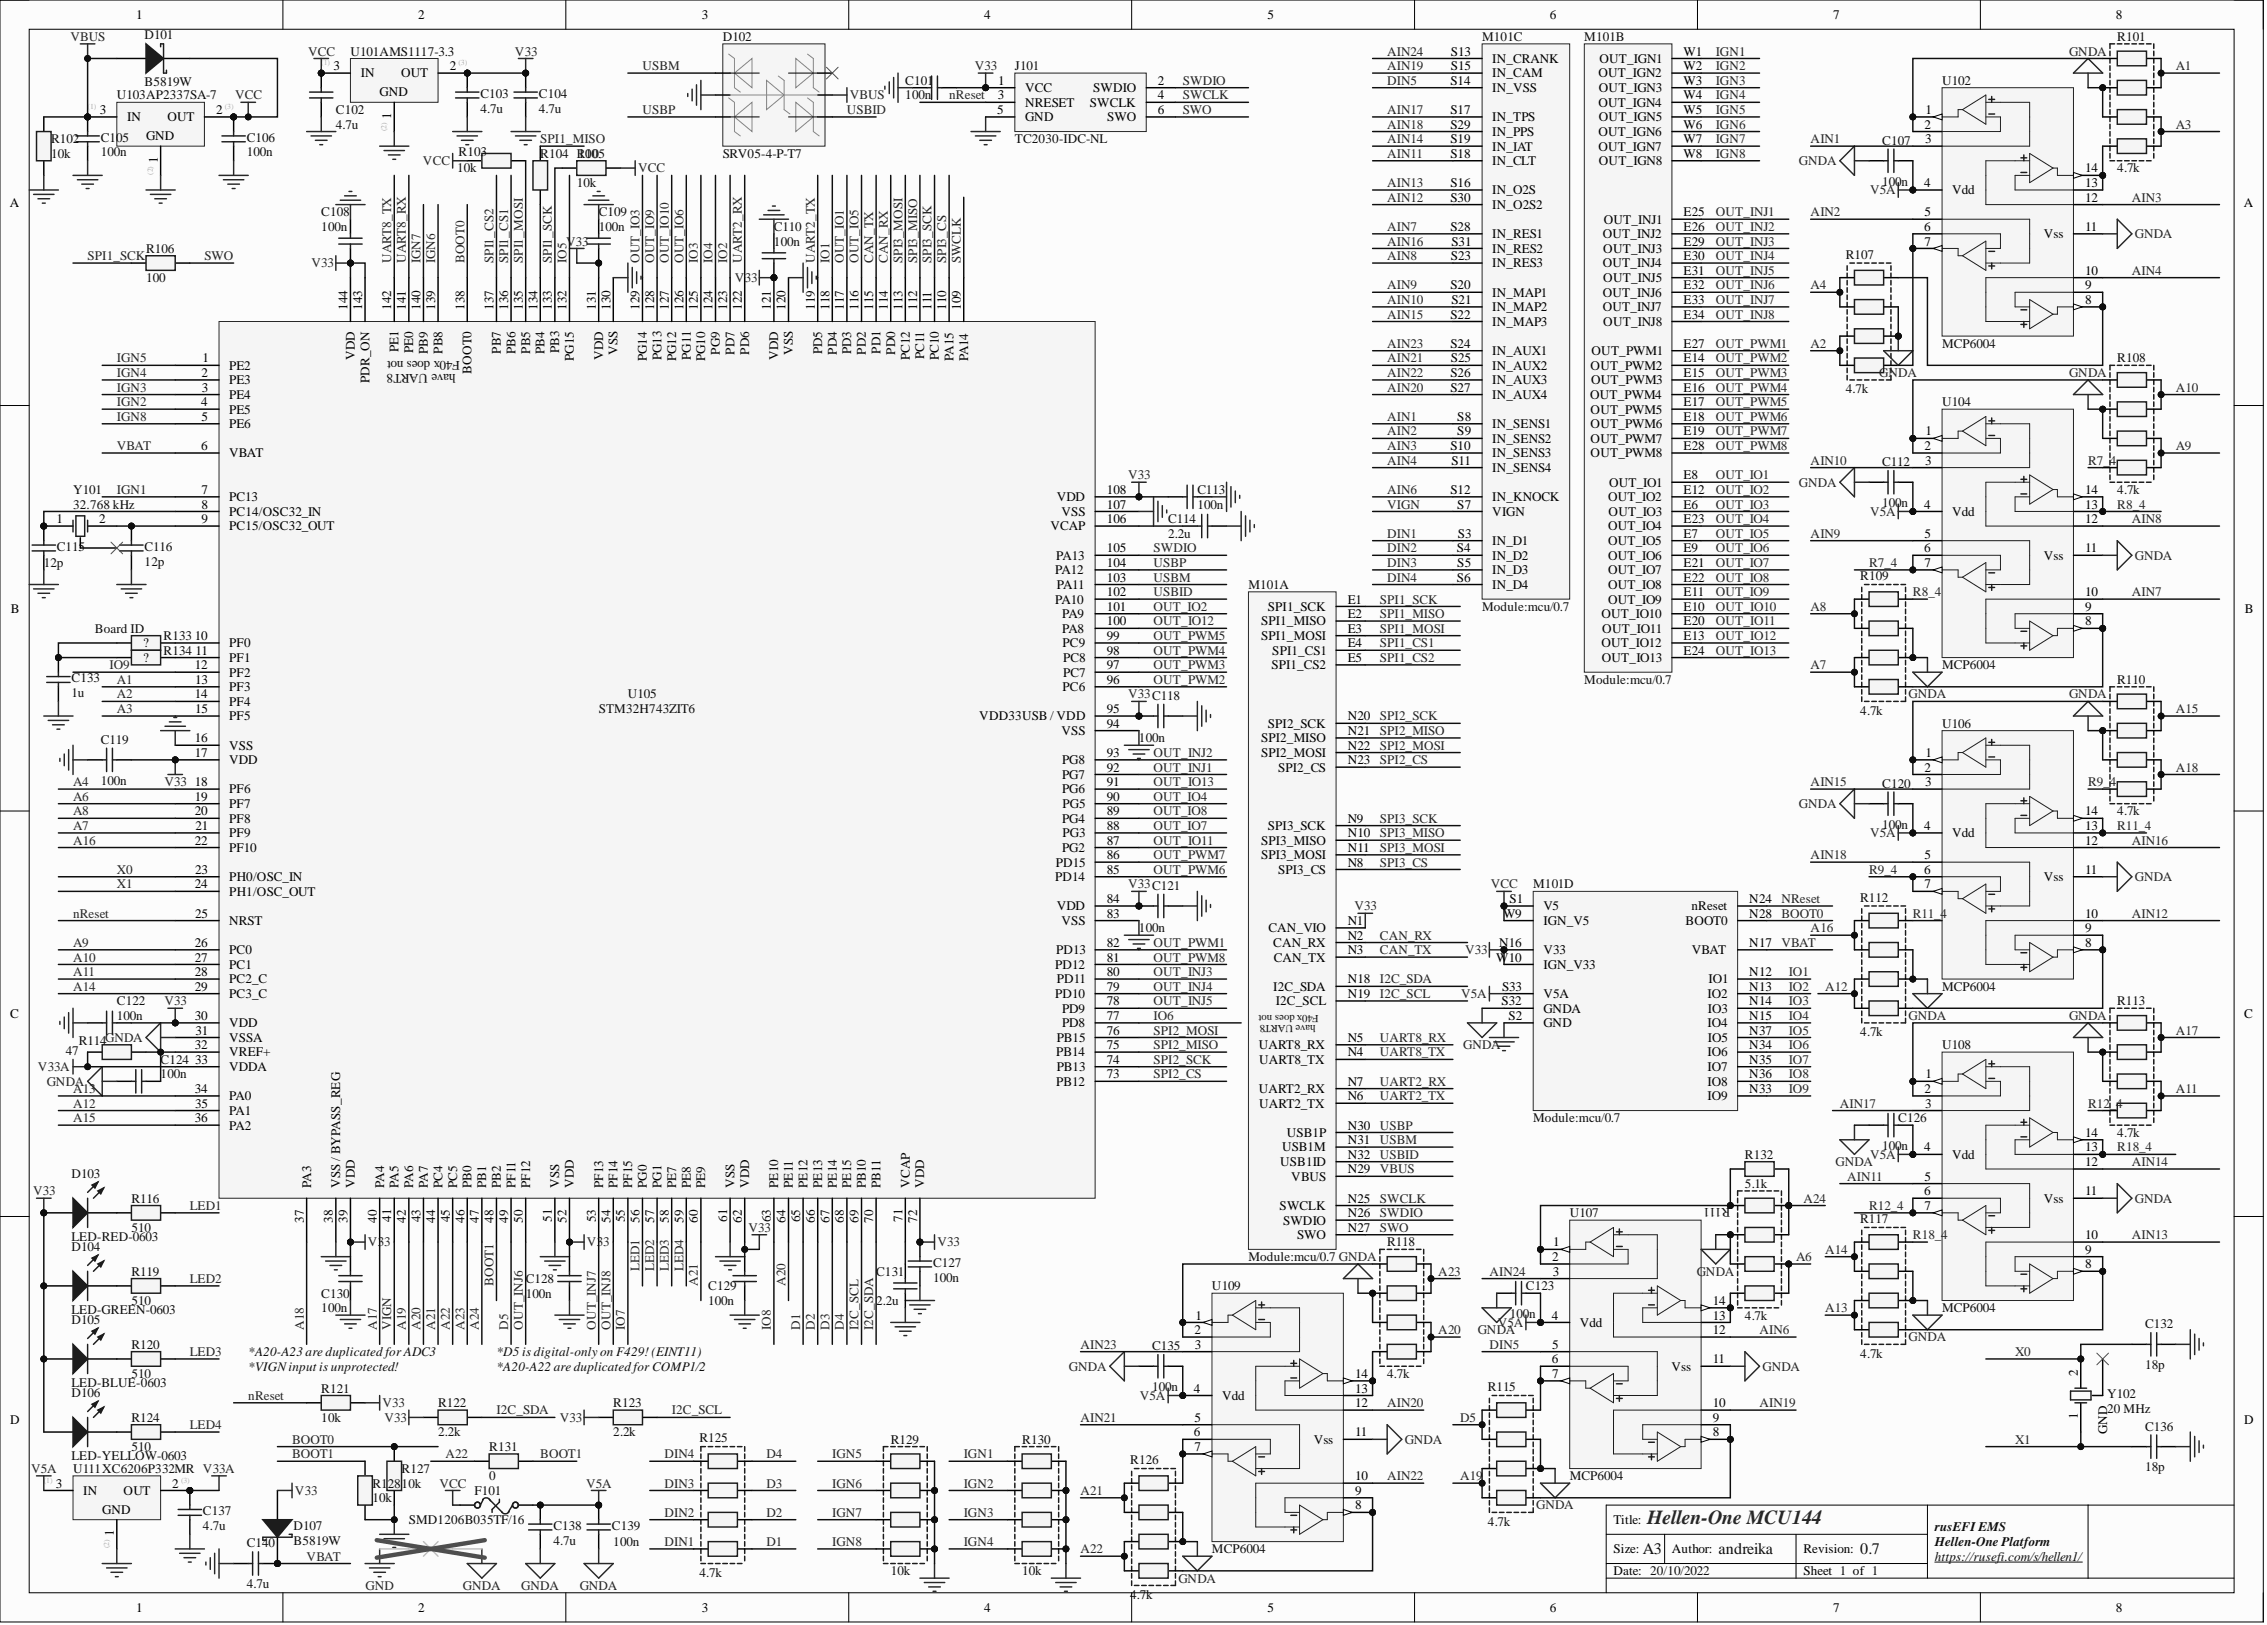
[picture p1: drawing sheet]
<svg xmlns="http://www.w3.org/2000/svg" width="393mm" height="282mm" viewBox="0 0 393 282" stroke-linecap="round" stroke-linejoin="round" font-family="sans-serif">
<defs><g id="words">
<text font-size="3.5" fill="#262626" x="285.8" y="264.4">Hellen-One MCU144</text>
<g font-size="2.8" fill="#0e0e0e">
<text x="285" y="269.6">A3</text>
<text x="298.2" y="269.6">andreika</text>
<text x="322.8" y="269.6">0.7</text>
</g>
<g font-size="2.3">
<text x="23.6" y="3.3">1</text>
<text x="72.5" y="3.3">2</text>
<text x="121.8" y="3.3">3</text>
<text x="170.8" y="3.3">4</text>
<text x="219.9" y="3.3">5</text>
<text x="268.9" y="3.3">6</text>
<text x="318" y="3.3">7</text>
<text x="367.1" y="3.3">8</text>
<text x="251.8" y="9.6">S13</text>
<text x="258.9" y="10.9">IN_CRANK</text>
<text x="277.5" y="10.9">OUT_IGN1</text>
<text x="292.1" y="9.6">W1</text>
<text x="57.9" y="12.2">3</text>
<text x="62.6" y="13.4">IN</text>
<text x="65.9" y="16.7">GND</text>
<text x="69.6" y="13.4">OUT</text>
<text x="78" y="12.2">2</text>
<text x="173.1" y="17.2">3</text>
<text x="173.2" y="14.7">1</text>
<text x="177.9" y="16">VCC</text>
<text x="189.7" y="16">SWDIO</text>
<text x="200.9" y="17.2">4</text>
<text x="200.9" y="14.7">2</text>
<text x="251.7" y="14.7">S14</text>
<text x="251.8" y="12.2">S15</text>
<text x="258.9" y="16">IN_VSS</text>
<text x="258.9" y="13.4">IN_CAM</text>
<text x="277.3" y="13.4">OUT_IGN2</text>
<text x="277.4" y="16">OUT_IGN3</text>
<text x="292.1" y="12.2">W2</text>
<text x="292.1" y="14.7">W3</text>
<text x="292.1" y="17.2">W4</text>
<text x="17.3" y="19.8">3</text>
<text x="22" y="21">IN</text>
<text x="29.1" y="21">OUT</text>
<text x="37.5" y="19.8">2</text>
<text x="67.9" y="20.6" transform="rotate(-90 67.9 20.6)">1</text>
<text x="173" y="19.8">5</text>
<text x="177.9" y="21">GND</text>
<text x="177.9" y="18.5">NRESET</text>
<text x="189.1" y="18.5">SWCLK</text>
<text x="192.1" y="21">SWO</text>
<text x="200.9" y="19.8">6</text>
<text x="251.7" y="19.8">S17</text>
<text x="251.7" y="22.3">S29</text>
<text x="258.9" y="21">IN_TPS</text>
<text x="258.9" y="23.6">IN_PPS</text>
<text x="277.3" y="18.5">OUT_IGN4</text>
<text x="277.3" y="23.6">OUT_IGN6</text>
<text x="277.4" y="21">OUT_IGN5</text>
<text x="292.1" y="19.8">W5</text>
<text x="292.1" y="22.3">W6</text>
<text x="333.9" y="22.3">2</text>
<text x="334.1" y="19.8">1</text>
<text x="25.3" y="24.3">GND</text>
<text x="27.4" y="28.2" transform="rotate(-90 27.4 28.2)">1</text>
<text x="251.7" y="27.4">S18</text>
<text x="251.7" y="24.8">S19</text>
<text x="258.9" y="28.6">IN_CLT</text>
<text x="258.9" y="26.1">IN_IAT</text>
<text x="277.3" y="26.1">OUT_IGN7</text>
<text x="277.4" y="28.6">OUT_IGN8</text>
<text x="292.1" y="24.8">W7</text>
<text x="292.1" y="27.4">W8</text>
<text x="334" y="24.8">3</text>
<text x="361.8" y="29.9">14</text>
<text x="1.7" y="35.9">A</text>
<text x="251.7" y="32.4">S16</text>
<text x="251.7" y="35">S30</text>
<text x="258.9" y="33.7">IN_O2S</text>
<text x="333.8" y="32.4">4</text>
<text x="338.7" y="33.7">Vdd</text>
<text x="361.8" y="35">12</text>
<text x="361.8" y="32.4">13</text>
<text x="389.3" y="35.9">A</text>
<text x="251.7" y="40.1">S28</text>
<text x="258.9" y="41.3">IN_RES1</text>
<text x="258.9" y="36.3">IN_O2S2</text>
<text x="278.1" y="41.3">OUT_INJ2</text>
<text x="278.3" y="38.8">OUT_INJ1</text>
<text x="292.1" y="37.5">E25</text>
<text x="292.1" y="40.1">E26</text>
<text x="333.8" y="40.1">6</text>
<text x="333.9" y="37.5">5</text>
<text x="354.6" y="41.3">Vss</text>
<text x="361.8" y="40.1">11</text>
<text x="251.8" y="45.1">S23</text>
<text x="251.8" y="42.6">S31</text>
<text x="258.9" y="46.4">IN_RES3</text>
<text x="258.9" y="43.9">IN_RES2</text>
<text x="278.1" y="46.4">OUT_INJ4</text>
<text x="278.2" y="43.9">OUT_INJ3</text>
<text x="292.1" y="42.6">E29</text>
<text x="292.1" y="45.1">E30</text>
<text x="292.1" y="47.7">E31</text>
<text x="333.9" y="42.6">7</text>
<text x="361.8" y="47.7">10</text>
<text x="60.3" y="53.7" transform="rotate(-90 60.3 53.7)">144</text>
<text x="62.8" y="53.7" transform="rotate(-90 62.8 53.7)">143</text>
<text x="67.9" y="53.7" transform="rotate(-90 67.9 53.7)">142</text>
<text x="70.4" y="53.7" transform="rotate(-90 70.4 53.7)">141</text>
<text x="73" y="53.7" transform="rotate(-90 73 53.7)">140</text>
<text x="75.5" y="53.7" transform="rotate(-90 75.5 53.7)">139</text>
<text x="80.6" y="53.7" transform="rotate(-90 80.6 53.7)">138</text>
<text x="85.6" y="53.7" transform="rotate(-90 85.6 53.7)">137</text>
<text x="88.2" y="53.7" transform="rotate(-90 88.2 53.7)">136</text>
<text x="90.7" y="53.7" transform="rotate(-90 90.7 53.7)">135</text>
<text x="93.2" y="53.7" transform="rotate(-90 93.2 53.7)">134</text>
<text x="95.8" y="53.7" transform="rotate(-90 95.8 53.7)">133</text>
<text x="98.3" y="53.7" transform="rotate(-90 98.3 53.7)">132</text>
<text x="103.4" y="53.7" transform="rotate(-90 103.4 53.7)">131</text>
<text x="105.9" y="53.7" transform="rotate(-90 105.9 53.7)">130</text>
<text x="111" y="53.7" transform="rotate(-90 111 53.7)">129</text>
<text x="113.5" y="53.7" transform="rotate(-90 113.5 53.7)">128</text>
<text x="116" y="53.7" transform="rotate(-90 116 53.7)">127</text>
<text x="118.6" y="53.7" transform="rotate(-90 118.6 53.7)">126</text>
<text x="121.1" y="53.7" transform="rotate(-90 121.1 53.7)">125</text>
<text x="123.6" y="53.7" transform="rotate(-90 123.6 53.7)">124</text>
<text x="126.2" y="53.7" transform="rotate(-90 126.2 53.7)">123</text>
<text x="128.7" y="53.7" transform="rotate(-90 128.7 53.7)">122</text>
<text x="133.8" y="53.7" transform="rotate(-90 133.8 53.7)">121</text>
<text x="136.3" y="53.7" transform="rotate(-90 136.3 53.7)">120</text>
<text x="141.4" y="53.7" transform="rotate(-90 141.4 53.7)">119</text>
<text x="143.9" y="53.7" transform="rotate(-90 143.9 53.7)">118</text>
<text x="146.4" y="53.7" transform="rotate(-90 146.4 53.7)">117</text>
<text x="149" y="53.7" transform="rotate(-90 149 53.7)">116</text>
<text x="151.5" y="53.7" transform="rotate(-90 151.5 53.7)">115</text>
<text x="154" y="53.7" transform="rotate(-90 154 53.7)">114</text>
<text x="156.6" y="53.7" transform="rotate(-90 156.6 53.7)">113</text>
<text x="159.1" y="53.7" transform="rotate(-90 159.1 53.7)">112</text>
<text x="161.6" y="53.7" transform="rotate(-90 161.6 53.7)">111</text>
<text x="164.2" y="53.7" transform="rotate(-90 164.2 53.7)">110</text>
<text x="166.7" y="53.7" transform="rotate(-90 166.7 53.7)">109</text>
<text x="251.7" y="50.2">S20</text>
<text x="251.8" y="52.7">S21</text>
<text x="258.9" y="51.5">IN_MAP1</text>
<text x="258.9" y="54">IN_MAP2</text>
<text x="278.1" y="51.5">OUT_INJ6</text>
<text x="278.1" y="54">OUT_INJ7</text>
<text x="278.2" y="48.9">OUT_INJ5</text>
<text x="292.1" y="50.2">E32</text>
<text x="292.1" y="52.7">E33</text>
<text x="361.8" y="50.2">9</text>
<text x="361.8" y="52.7">8</text>
<text x="251.7" y="55.3">S22</text>
<text x="258.9" y="56.5">IN_MAP3</text>
<text x="278.2" y="56.5">OUT_INJ8</text>
<text x="292.1" y="55.3">E34</text>
<text x="35" y="65.4">2</text>
<text x="35.1" y="62.9">1</text>
<text x="39.8" y="64.1">PE2</text>
<text x="61.6" y="62.4" transform="rotate(-90 61.6 62.4)">VDD</text>
<text x="69.2" y="61.1" transform="rotate(-90 69.2 61.1)">PE1</text>
<text x="71.7" y="61.3" transform="rotate(-90 71.7 61.3)">PE0</text>
<text x="74.2" y="61.4" transform="rotate(-90 74.2 61.4)">PB9</text>
<text x="76.8" y="61.3" transform="rotate(-90 76.8 61.3)">PB8</text>
<text x="81.8" y="64.8" transform="rotate(-90 81.8 64.8)">BOOT0</text>
<text x="86.9" y="61.3" transform="rotate(-90 86.9 61.3)">PB7</text>
<text x="89.4" y="61.4" transform="rotate(-90 89.4 61.4)">PB6</text>
<text x="92" y="61.3" transform="rotate(-90 92 61.3)">PB5</text>
<text x="94.5" y="61.4" transform="rotate(-90 94.5 61.4)">PB4</text>
<text x="97" y="61.3" transform="rotate(-90 97 61.3)">PB3</text>
<text x="99.6" y="62.6" transform="rotate(-90 99.6 62.6)">PG15</text>
<text x="104.6" y="62.4" transform="rotate(-90 104.6 62.4)">VDD</text>
<text x="107.2" y="61.6" transform="rotate(-90 107.2 61.6)">VSS</text>
<text x="112.2" y="62.7" transform="rotate(-90 112.2 62.7)">PG14</text>
<text x="114.8" y="62.5" transform="rotate(-90 114.8 62.5)">PG13</text>
<text x="117.3" y="62.7" transform="rotate(-90 117.3 62.7)">PG12</text>
<text x="119.8" y="62.4" transform="rotate(-90 119.8 62.4)">PG11</text>
<text x="122.4" y="62.7" transform="rotate(-90 122.4 62.7)">PG10</text>
<text x="124.9" y="61.5" transform="rotate(-90 124.9 61.5)">PG9</text>
<text x="127.4" y="61.5" transform="rotate(-90 127.4 61.5)">PD7</text>
<text x="130" y="61.5" transform="rotate(-90 130 61.5)">PD6</text>
<text x="135" y="62.4" transform="rotate(-90 135 62.4)">VDD</text>
<text x="137.6" y="61.6" transform="rotate(-90 137.6 61.6)">VSS</text>
<text x="142.6" y="61.4" transform="rotate(-90 142.6 61.4)">PD5</text>
<text x="145.2" y="61.5" transform="rotate(-90 145.2 61.5)">PD4</text>
<text x="147.7" y="61.4" transform="rotate(-90 147.7 61.4)">PD3</text>
<text x="150.2" y="61.5" transform="rotate(-90 150.2 61.5)">PD2</text>
<text x="152.8" y="61.3" transform="rotate(-90 152.8 61.3)">PD1</text>
<text x="155.3" y="61.5" transform="rotate(-90 155.3 61.5)">PD0</text>
<text x="157.8" y="62.5" transform="rotate(-90 157.8 62.5)">PC12</text>
<text x="160.4" y="62.4" transform="rotate(-90 160.4 62.4)">PC11</text>
<text x="162.9" y="62.5" transform="rotate(-90 162.9 62.5)">PC10</text>
<text x="165.4" y="62.6" transform="rotate(-90 165.4 62.6)">PA15</text>
<text x="168" y="62.7" transform="rotate(-90 168 62.7)">PA14</text>
<text x="251.7" y="60.3">S24</text>
<text x="251.7" y="65.4">S26</text>
<text x="251.8" y="62.9">S25</text>
<text x="258.9" y="61.6">IN_AUX1</text>
<text x="258.9" y="64.1">IN_AUX2</text>
<text x="276" y="64.1">OUT_PWM2</text>
<text x="276.2" y="61.6">OUT_PWM1</text>
<text x="292.1" y="62.9">E14</text>
<text x="292.1" y="65.4">E15</text>
<text x="292.1" y="60.3">E27</text>
<text x="34.9" y="70.5">4</text>
<text x="35" y="67.9">3</text>
<text x="39.8" y="66.7">PE3</text>
<text x="39.8" y="69.2">PE4</text>
<text x="39.8" y="71.7">PE5</text>
<text x="64.1" y="66.4" transform="rotate(-90 64.1 66.4)">PDR_ON</text>
<text x="251.7" y="67.9">S27</text>
<text x="258.9" y="66.7">IN_AUX3</text>
<text x="258.9" y="69.2">IN_AUX4</text>
<text x="275.9" y="69.2">OUT_PWM4</text>
<text x="276" y="71.7">OUT_PWM5</text>
<text x="276.1" y="66.7">OUT_PWM3</text>
<text x="292.1" y="67.9">E16</text>
<text x="292.1" y="70.5">E17</text>
<text x="35" y="73">5</text>
<text x="39.8" y="74.3">PE6</text>
<text x="252.9" y="73">S8</text>
<text x="252.9" y="75.5">S9</text>
<text x="258.9" y="74.3">IN_SENS1</text>
<text x="258.9" y="76.8">IN_SENS2</text>
<text x="276" y="74.3">OUT_PWM6</text>
<text x="276" y="76.8">OUT_PWM7</text>
<text x="292.1" y="73">E18</text>
<text x="292.1" y="75.5">E19</text>
<text x="334.1" y="75.5">1</text>
<text x="34.9" y="78.1">6</text>
<text x="39.8" y="79.3">VBAT</text>
<text x="251.7" y="78.1">S10</text>
<text x="251.8" y="80.6">S11</text>
<text x="258.9" y="79.3">IN_SENS3</text>
<text x="258.9" y="81.9">IN_SENS4</text>
<text x="276" y="79.3">OUT_PWM8</text>
<text x="292.1" y="83.1">E8</text>
<text x="292.1" y="78.1">E28</text>
<text x="333.9" y="78.1">2</text>
<text x="334" y="80.6">3</text>
<text x="35" y="85.7">7</text>
<text x="35" y="88.2">8</text>
<text x="39.8" y="86.9">PC13</text>
<text x="39.8" y="89.5">PC14/OSC32_IN</text>
<text x="183.3" y="86.9">VDD</text>
<text x="184.2" y="89.5">VSS</text>
<text x="192" y="88.2">107</text>
<text x="192" y="85.7">108</text>
<text x="251.7" y="85.7">S12</text>
<text x="252.9" y="88.2">S7</text>
<text x="258.9" y="89.5">VIGN</text>
<text x="258.9" y="86.9">IN_KNOCK</text>
<text x="279" y="86.9">OUT_IO2</text>
<text x="279.1" y="89.5">OUT_IO3</text>
<text x="279.2" y="84.4">OUT_IO1</text>
<text x="292.1" y="88.2">E6</text>
<text x="292.1" y="85.7">E12</text>
<text x="333.8" y="88.2">4</text>
<text x="338.7" y="89.5">Vdd</text>
<text x="361.8" y="88.2">13</text>
<text x="361.8" y="85.7">14</text>
<text x="9.8" y="90.7">1</text>
<text x="17.2" y="90.7">2</text>
<text x="35" y="90.7">9</text>
<text x="39.8" y="92">PC15/OSC32_OUT</text>
<text x="182.2" y="92">VCAP</text>
<text x="192" y="95.8">105</text>
<text x="192" y="90.7">106</text>
<text x="252.8" y="95.8">S4</text>
<text x="252.9" y="93.3">S3</text>
<text x="258.9" y="94.5">IN_D1</text>
<text x="279" y="94.5">OUT_IO5</text>
<text x="279" y="92">OUT_IO4</text>
<text x="292.1" y="93.3">E7</text>
<text x="292.1" y="95.8">E9</text>
<text x="292.1" y="90.7">E23</text>
<text x="333.8" y="95.8">6</text>
<text x="333.9" y="93.3">5</text>
<text x="361.8" y="90.7">12</text>
<text x="361.8" y="95.8">11</text>
<text x="183.1" y="99.6">PA12</text>
<text x="183.3" y="97.1">PA13</text>
<text x="192" y="100.9">103</text>
<text x="192" y="98.3">104</text>
<text x="252.8" y="100.9">S6</text>
<text x="252.9" y="98.3">S5</text>
<text x="258.9" y="97.1">IN_D2</text>
<text x="258.9" y="99.6">IN_D3</text>
<text x="279" y="97.1">OUT_IO6</text>
<text x="279" y="99.6">OUT_IO7</text>
<text x="292.1" y="98.3">E21</text>
<text x="292.1" y="100.9">E22</text>
<text x="333.9" y="98.3">7</text>
<text x="354.6" y="97.1">Vss</text>
<text x="1.9" y="106.3">B</text>
<text x="183.1" y="104.7">PA10</text>
<text x="183.3" y="102.1">PA11</text>
<text x="184.3" y="107.2">PA9</text>
<text x="192" y="106">101</text>
<text x="192" y="103.4">102</text>
<text x="220" y="106">SPI1_SCK</text>
<text x="233.8" y="104.7">E1</text>
<text x="233.8" y="107.2">E2</text>
<text x="258.9" y="102.1">IN_D4</text>
<text x="277.8" y="107.2">OUT_IO10</text>
<text x="279" y="104.7">OUT_IO9</text>
<text x="279" y="102.1">OUT_IO8</text>
<text x="292.1" y="106">E10</text>
<text x="292.1" y="103.4">E11</text>
<text x="361.8" y="106">9</text>
<text x="361.8" y="103.4">10</text>
<text x="389.5" y="106.3">B</text>
<text x="33.8" y="111">10</text>
<text x="33.9" y="113.6">11</text>
<text x="39.8" y="112.3">PF0</text>
<text x="184.3" y="109.8">PA8</text>
<text x="184.4" y="112.3">PC9</text>
<text x="192" y="113.6">98</text>
<text x="192" y="111">99</text>
<text x="192" y="108.5">100</text>
<text x="218.8" y="108.5">SPI1_MISO</text>
<text x="218.8" y="111">SPI1_MOSI</text>
<text x="220.8" y="113.6">SPI1_CS1</text>
<text x="233.8" y="112.3">E4</text>
<text x="233.8" y="109.8">E3</text>
<text x="277.8" y="112.3">OUT_IO12</text>
<text x="278" y="109.8">OUT_IO11</text>
<text x="292.1" y="111">E13</text>
<text x="292.1" y="108.5">E20</text>
<text x="292.1" y="113.6">E24</text>
<text x="361.8" y="108.5">8</text>
<text x="33.8" y="116.1">12</text>
<text x="33.9" y="118.6">13</text>
<text x="39.8" y="114.8">PF1</text>
<text x="39.8" y="117.4">PF2</text>
<text x="39.8" y="119.9">PF3</text>
<text x="184.4" y="119.9">PC6</text>
<text x="184.4" y="117.4">PC7</text>
<text x="184.4" y="114.8">PC8</text>
<text x="192" y="118.6">96</text>
<text x="192" y="116.1">97</text>
<text x="220.6" y="116.1">SPI1_CS2</text>
<text x="233.8" y="114.8">E5</text>
<text x="277.9" y="114.8">OUT_IO13</text>
<text x="33.8" y="121.2">14</text>
<text x="33.9" y="123.7">15</text>
<text x="39.8" y="122.4">PF4</text>
<text x="39.8" y="125">PF5</text>
<text x="169.9" y="125">VDD33USB / VDD</text>
<text x="192" y="123.7">95</text>
<text x="233.8" y="125">N20</text>
<text x="33.8" y="128.8">16</text>
<text x="33.8" y="131.3">17</text>
<text x="39.8" y="130">VSS</text>
<text x="184.2" y="127.5">VSS</text>
<text x="192" y="131.3">93</text>
<text x="192" y="126.2">94</text>
<text x="218.8" y="128.8">SPI2_MISO</text>
<text x="218.8" y="131.3">SPI2_MOSI</text>
<text x="220" y="126.2">SPI2_SCK</text>
<text x="233.8" y="127.5">N21</text>
<text x="233.8" y="130">N22</text>
<text x="334.1" y="131.3">1</text>
<text x="33.8" y="136.4">18</text>
<text x="39.8" y="137.6">PF6</text>
<text x="39.8" y="132.6">VDD</text>
<text x="184.3" y="137.6">PG6</text>
<text x="184.3" y="135.1">PG7</text>
<text x="184.3" y="132.6">PG8</text>
<text x="192" y="136.4">91</text>
<text x="192" y="133.8">92</text>
<text x="221.8" y="133.8">SPI2_CS</text>
<text x="233.8" y="132.6">N23</text>
<text x="333.9" y="133.8">2</text>
<text x="334" y="136.4">3</text>
<text x="33.8" y="138.9">19</text>
<text x="33.8" y="141.4">20</text>
<text x="33.9" y="144">21</text>
<text x="39.8" y="140.2">PF7</text>
<text x="39.8" y="142.7">PF8</text>
<text x="184.3" y="142.7">PG4</text>
<text x="184.4" y="140.2">PG5</text>
<text x="192" y="144">88</text>
<text x="192" y="141.4">89</text>
<text x="192" y="138.9">90</text>
<text x="220" y="144">SPI3_SCK</text>
<text x="233.8" y="142.7">N9</text>
<text x="333.8" y="144">4</text>
<text x="361.8" y="144">13</text>
<text x="361.8" y="141.4">14</text>
<text x="33.8" y="146.5">22</text>
<text x="39.8" y="145.2">PF9</text>
<text x="39.8" y="147.8">PF10</text>
<text x="184.3" y="147.8">PG2</text>
<text x="184.4" y="145.2">PG3</text>
<text x="192" y="149">86</text>
<text x="192" y="146.5">87</text>
<text x="218.8" y="146.5">SPI3_MISO</text>
<text x="218.8" y="149">SPI3_MOSI</text>
<text x="233.8" y="145.2">N10</text>
<text x="233.8" y="147.8">N11</text>
<text x="333.9" y="149">5</text>
<text x="338.7" y="145.2">Vdd</text>
<text x="361.8" y="146.5">12</text>
<text x="33.8" y="154.1">24</text>
<text x="33.9" y="151.6">23</text>
<text x="39.8" y="152.8">PH0/OSC_IN</text>
<text x="39.8" y="155.4">PH1/OSC_OUT</text>
<text x="183.1" y="152.8">PD14</text>
<text x="183.2" y="150.3">PD15</text>
<text x="192" y="151.6">85</text>
<text x="221.8" y="151.6">SPI3_CS</text>
<text x="233.8" y="150.3">N8</text>
<text x="333.8" y="151.6">6</text>
<text x="333.9" y="154.1">7</text>
<text x="354.6" y="152.8">Vss</text>
<text x="361.8" y="151.6">11</text>
<text x="33.9" y="159.2">25</text>
<text x="39.8" y="160.4">NRST</text>
<text x="183.3" y="157.9">VDD</text>
<text x="184.2" y="160.4">VSS</text>
<text x="192" y="159.2">83</text>
<text x="192" y="156.6">84</text>
<text x="220.1" y="161.7">CAN_VIO</text>
<text x="233.8" y="160.4">N1</text>
<text x="260.8" y="159.2">W9</text>
<text x="261.9" y="156.6">S1</text>
<text x="267.8" y="157.9">V5</text>
<text x="267.8" y="160.4">IGN_V5</text>
<text x="292.5" y="160.4">BOOT0</text>
<text x="293.5" y="157.9">nReset</text>
<text x="303.5" y="156.6">N24</text>
<text x="303.5" y="159.2">N28</text>
<text x="361.8" y="161.7">9</text>
<text x="361.8" y="159.2">10</text>
<text x="33.8" y="164.2">26</text>
<text x="33.8" y="166.8">27</text>
<text x="39.8" y="165.5">PC0</text>
<text x="183.3" y="165.5">PD13</text>
<text x="192" y="166.8">81</text>
<text x="192" y="164.2">82</text>
<text x="220.9" y="164.2">CAN_RX</text>
<text x="221" y="166.8">CAN_TX</text>
<text x="233.8" y="163">N2</text>
<text x="233.8" y="165.5">N3</text>
<text x="259.6" y="166.8">W10</text>
<text x="260.1" y="164.2">N16</text>
<text x="267.8" y="165.5">V33</text>
<text x="293.6" y="165.5">VBAT</text>
<text x="303.5" y="164.2">N17</text>
<text x="361.8" y="164.2">8</text>
<text x="33.8" y="169.3">28</text>
<text x="33.8" y="171.9">29</text>
<text x="39.8" y="168">PC1</text>
<text x="39.8" y="170.6">PC2_C</text>
<text x="39.8" y="173.1">PC3_C</text>
<text x="183.1" y="173.1">PD10</text>
<text x="183.1" y="168">PD12</text>
<text x="183.3" y="170.6">PD11</text>
<text x="192" y="171.9">79</text>
<text x="192" y="169.3">80</text>
<text x="220.9" y="171.9">I2C_SDA</text>
<text x="233.8" y="170.6">N18</text>
<text x="233.8" y="173.1">N19</text>
<text x="260.6" y="171.9">S33</text>
<text x="267.8" y="173.1">V5A</text>
<text x="267.8" y="168">IGN_V33</text>
<text x="296.3" y="173.1">IO2</text>
<text x="296.4" y="170.6">IO1</text>
<text x="303.5" y="169.3">N12</text>
<text x="303.5" y="171.9">N13</text>
<text x="1.8" y="176.6">C</text>
<text x="33.8" y="176.9">30</text>
<text x="33.9" y="179.5">31</text>
<text x="39.8" y="178.2">VDD</text>
<text x="184.3" y="178.2">PD8</text>
<text x="184.3" y="175.7">PD9</text>
<text x="192" y="179.5">76</text>
<text x="192" y="176.9">77</text>
<text x="192" y="174.4">78</text>
<text x="221.4" y="174.4">I2C_SCL</text>
<text x="260.5" y="174.4">S32</text>
<text x="261.7" y="176.9">S2</text>
<text x="267.8" y="178.2">GND</text>
<text x="267.8" y="175.7">GNDA</text>
<text x="296.3" y="178.2">IO4</text>
<text x="296.3" y="175.7">IO3</text>
<text x="303.5" y="174.4">N14</text>
<text x="303.5" y="176.9">N15</text>
<text x="303.5" y="179.5">N37</text>
<text x="389.4" y="176.6">C</text>
<text x="33.8" y="182">32</text>
<text x="33.9" y="184.5">33</text>
<text x="39.8" y="180.7">VSSA</text>
<text x="39.8" y="183.3">VREF+</text>
<text x="39.8" y="185.8">VDDA</text>
<text x="183.3" y="183.3">PB14</text>
<text x="183.3" y="185.8">PB13</text>
<text x="183.3" y="180.7">PB15</text>
<text x="192" y="184.5">74</text>
<text x="192" y="182">75</text>
<text x="218.4" y="182">UART8_RX</text>
<text x="218.5" y="184.5">UART8_TX</text>
<text x="233.8" y="183.3">N4</text>
<text x="233.8" y="180.7">N5</text>
<text x="296.3" y="183.3">IO6</text>
<text x="296.3" y="185.8">IO7</text>
<text x="296.3" y="180.7">IO5</text>
<text x="303.5" y="182">N34</text>
<text x="303.5" y="184.5">N35</text>
<text x="33.8" y="189.6">34</text>
<text x="39.8" y="190.9">PA0</text>
<text x="183.3" y="188.3">PB12</text>
<text x="192" y="187.1">73</text>
<text x="218.4" y="189.6">UART2_RX</text>
<text x="233.8" y="190.9">N6</text>
<text x="233.8" y="188.3">N7</text>
<text x="296.3" y="188.3">IO8</text>
<text x="296.3" y="190.9">IO9</text>
<text x="303.5" y="187.1">N36</text>
<text x="303.5" y="189.6">N33</text>
<text x="333.9" y="189.6">2</text>
<text x="334.1" y="187.1">1</text>
<text x="33.8" y="194.7">36</text>
<text x="33.9" y="192.1">35</text>
<text x="39.8" y="193.4">PA1</text>
<text x="39.8" y="195.9">PA2</text>
<text x="218.5" y="192.1">UART2_TX</text>
<text x="223.3" y="197.2">USB1P</text>
<text x="233.8" y="195.9">N30</text>
<text x="334" y="192.1">3</text>
<text x="361.8" y="197.2">14</text>
<text x="222.1" y="202.3">USB1ID</text>
<text x="222.4" y="199.7">USB1M</text>
<text x="233.8" y="203.5">N29</text>
<text x="233.8" y="198.5">N31</text>
<text x="233.8" y="201">N32</text>
<text x="333.8" y="199.7">4</text>
<text x="338.7" y="201">Vdd</text>
<text x="361.8" y="202.3">12</text>
<text x="361.8" y="199.7">13</text>
<text x="54" y="206.1" transform="rotate(-90 54 206.1)">PA3</text>
<text x="59" y="206.1" transform="rotate(-90 59 206.1)">VSS / BYPASS_REG</text>
<text x="61.6" y="206.1" transform="rotate(-90 61.6 206.1)">VDD</text>
<text x="66.6" y="206.1" transform="rotate(-90 66.6 206.1)">PA4</text>
<text x="69.2" y="206.1" transform="rotate(-90 69.2 206.1)">PA5</text>
<text x="71.7" y="206.1" transform="rotate(-90 71.7 206.1)">PA6</text>
<text x="74.2" y="206.1" transform="rotate(-90 74.2 206.1)">PA7</text>
<text x="76.8" y="206.1" transform="rotate(-90 76.8 206.1)">PC4</text>
<text x="79.3" y="206.1" transform="rotate(-90 79.3 206.1)">PC5</text>
<text x="81.8" y="206.1" transform="rotate(-90 81.8 206.1)">PB0</text>
<text x="84.4" y="206.1" transform="rotate(-90 84.4 206.1)">PB1</text>
<text x="86.9" y="206.1" transform="rotate(-90 86.9 206.1)">PB2</text>
<text x="89.4" y="206.1" transform="rotate(-90 89.4 206.1)">PF11</text>
<text x="92" y="206.1" transform="rotate(-90 92 206.1)">PF12</text>
<text x="97" y="206.1" transform="rotate(-90 97 206.1)">VSS</text>
<text x="99.6" y="206.1" transform="rotate(-90 99.6 206.1)">VDD</text>
<text x="104.6" y="206.1" transform="rotate(-90 104.6 206.1)">PF13</text>
<text x="107.2" y="206.1" transform="rotate(-90 107.2 206.1)">PF14</text>
<text x="109.7" y="206.1" transform="rotate(-90 109.7 206.1)">PF15</text>
<text x="112.2" y="206.1" transform="rotate(-90 112.2 206.1)">PG0</text>
<text x="114.8" y="206.1" transform="rotate(-90 114.8 206.1)">PG1</text>
<text x="117.3" y="206.1" transform="rotate(-90 117.3 206.1)">PE7</text>
<text x="119.8" y="206.1" transform="rotate(-90 119.8 206.1)">PE8</text>
<text x="122.4" y="206.1" transform="rotate(-90 122.4 206.1)">PE9</text>
<text x="127.4" y="206.1" transform="rotate(-90 127.4 206.1)">VSS</text>
<text x="130" y="206.1" transform="rotate(-90 130 206.1)">VDD</text>
<text x="135" y="206.1" transform="rotate(-90 135 206.1)">PE10</text>
<text x="137.6" y="206.1" transform="rotate(-90 137.6 206.1)">PE11</text>
<text x="140.1" y="206.1" transform="rotate(-90 140.1 206.1)">PE12</text>
<text x="142.6" y="206.1" transform="rotate(-90 142.6 206.1)">PE13</text>
<text x="145.2" y="206.1" transform="rotate(-90 145.2 206.1)">PE14</text>
<text x="147.7" y="206.1" transform="rotate(-90 147.7 206.1)">PE15</text>
<text x="150.2" y="206.1" transform="rotate(-90 150.2 206.1)">PB10</text>
<text x="152.8" y="206.1" transform="rotate(-90 152.8 206.1)">PB11</text>
<text x="157.8" y="206.1" transform="rotate(-90 157.8 206.1)">VCAP</text>
<text x="160.4" y="206.1" transform="rotate(-90 160.4 206.1)">VDD</text>
<text x="222" y="209.9">SWCLK</text>
<text x="224.1" y="204.8">VBUS</text>
<text x="233.8" y="208.6">N25</text>
<text x="333.8" y="207.3">6</text>
<text x="333.9" y="204.8">5</text>
<text x="333.9" y="209.9">7</text>
<text x="354.6" y="208.6">Vss</text>
<text x="361.8" y="207.3">11</text>
<text x="52.7" y="212.1" transform="rotate(-90 52.7 212.1)">37</text>
<text x="57.8" y="212.1" transform="rotate(-90 57.8 212.1)">38</text>
<text x="60.3" y="212.1" transform="rotate(-90 60.3 212.1)">39</text>
<text x="65.4" y="212.1" transform="rotate(-90 65.4 212.1)">40</text>
<text x="67.9" y="211.9" transform="rotate(-90 67.9 211.9)">41</text>
<text x="70.4" y="212.1" transform="rotate(-90 70.4 212.1)">42</text>
<text x="73" y="212" transform="rotate(-90 73 212)">43</text>
<text x="75.5" y="212.1" transform="rotate(-90 75.5 212.1)">44</text>
<text x="78" y="212" transform="rotate(-90 78 212)">45</text>
<text x="80.6" y="212.1" transform="rotate(-90 80.6 212.1)">46</text>
<text x="83.1" y="212.1" transform="rotate(-90 83.1 212.1)">47</text>
<text x="85.6" y="212.1" transform="rotate(-90 85.6 212.1)">48</text>
<text x="88.2" y="212.1" transform="rotate(-90 88.2 212.1)">49</text>
<text x="90.7" y="212.1" transform="rotate(-90 90.7 212.1)">50</text>
<text x="95.8" y="211.9" transform="rotate(-90 95.8 211.9)">51</text>
<text x="98.3" y="212.1" transform="rotate(-90 98.3 212.1)">52</text>
<text x="103.4" y="212" transform="rotate(-90 103.4 212)">53</text>
<text x="105.9" y="212.1" transform="rotate(-90 105.9 212.1)">54</text>
<text x="108.4" y="212" transform="rotate(-90 108.4 212)">55</text>
<text x="111" y="212.1" transform="rotate(-90 111 212.1)">56</text>
<text x="113.5" y="212.1" transform="rotate(-90 113.5 212.1)">57</text>
<text x="116" y="212.1" transform="rotate(-90 116 212.1)">58</text>
<text x="118.6" y="212.1" transform="rotate(-90 118.6 212.1)">59</text>
<text x="121.1" y="212.1" transform="rotate(-90 121.1 212.1)">60</text>
<text x="126.2" y="211.9" transform="rotate(-90 126.2 211.9)">61</text>
<text x="128.7" y="212.1" transform="rotate(-90 128.7 212.1)">62</text>
<text x="133.8" y="212" transform="rotate(-90 133.8 212)">63</text>
<text x="136.3" y="212.1" transform="rotate(-90 136.3 212.1)">64</text>
<text x="138.8" y="212" transform="rotate(-90 138.8 212)">65</text>
<text x="141.4" y="212.1" transform="rotate(-90 141.4 212.1)">66</text>
<text x="143.9" y="212.1" transform="rotate(-90 143.9 212.1)">67</text>
<text x="146.4" y="212.1" transform="rotate(-90 146.4 212.1)">68</text>
<text x="149" y="212.1" transform="rotate(-90 149 212.1)">69</text>
<text x="151.5" y="212.1" transform="rotate(-90 151.5 212.1)">70</text>
<text x="156.6" y="211.9" transform="rotate(-90 156.6 211.9)">71</text>
<text x="159.1" y="212.1" transform="rotate(-90 159.1 212.1)">72</text>
<text x="222.6" y="212.4">SWDIO</text>
<text x="225.1" y="214.9">SWO</text>
<text x="233.8" y="211.1">N26</text>
<text x="233.8" y="213.7">N27</text>
<text x="361.8" y="214.9">10</text>
<text x="269.3" y="218.7">2</text>
<text x="269.4" y="221.3">3</text>
<text x="269.5" y="216.2">1</text>
<text x="361.8" y="217.5">9</text>
<text x="361.8" y="220">8</text>
<text x="297.2" y="226.3">14</text>
<text x="207.2" y="231.4">2</text>
<text x="207.3" y="233.9">3</text>
<text x="207.4" y="228.9">1</text>
<text x="269.2" y="228.9">4</text>
<text x="269.3" y="233.9">5</text>
<text x="274.1" y="230.1">Vdd</text>
<text x="297.2" y="231.4">12</text>
<text x="297.2" y="228.9">13</text>
<text x="235.1" y="239">14</text>
<text x="269.2" y="236.5">6</text>
<text x="269.3" y="239">7</text>
<text x="290" y="237.8">Vss</text>
<text x="297.2" y="236.5">11</text>
<text x="360.5" y="238.8" transform="rotate(-90 360.5 238.8)">2</text>
<text x="207.2" y="241.6">4</text>
<text x="212.1" y="242.8">Vdd</text>
<text x="235.1" y="244.1">12</text>
<text x="235.1" y="241.6">13</text>
<text x="297.2" y="244.1">10</text>
<text x="1.8" y="247">D</text>
<text x="207.2" y="249.2">6</text>
<text x="207.2" y="246.6">5</text>
<text x="207.2" y="251.7">7</text>
<text x="227.9" y="250.4">Vss</text>
<text x="235.1" y="249.2">11</text>
<text x="297.2" y="246.6">9</text>
<text x="297.2" y="249.2">8</text>
<text x="360.5" y="246.2" transform="rotate(-90 360.5 246.2)">1</text>
<text x="365.6" y="248.7" transform="rotate(-90 365.6 248.7)">GND</text>
<text x="389.4" y="247">D</text>
<text x="235.1" y="256.8">10</text>
<text x="9.7" y="258">3</text>
<text x="14.4" y="259.3">IN</text>
<text x="17.7" y="262.6">GND</text>
<text x="21.5" y="259.3">OUT</text>
<text x="29.9" y="258">2</text>
<text x="235.1" y="259.3">9</text>
<text x="235.1" y="261.8">8</text>
<text x="19.8" y="266.5" transform="rotate(-90 19.8 266.5)">1</text>
<text x="280" y="264.4">Title:</text>
<text x="280" y="269.4">Size:</text>
<text x="290.1" y="269.4">Author:</text>
<text x="312.9" y="269.4">Revision:</text>
<text x="280" y="273.2">Date: 20/10/2022</text>
<text x="312.9" y="273.2">Sheet 1 of 1</text>
<text x="23.6" y="279.6">1</text>
<text x="72.5" y="279.6">2</text>
<text x="121.8" y="279.6">3</text>
<text x="170.8" y="279.6">4</text>
<text x="219.9" y="279.6">5</text>
<text x="268.9" y="279.6">6</text>
<text x="318" y="279.6">7</text>
<text x="367.1" y="279.6">8</text>
</g>
<g font-size="2.3" fill="#262626">
<text x="12.2" y="7.1">VBUS</text>
<text x="53.5" y="9.6">VCC</text>
<text x="89.4" y="9.6">V33</text>
<text x="240.7" y="9.6">AIN24</text>
<text x="297.7" y="9.6">IGN1</text>
<text x="359" y="9.6">GNDA</text>
<text x="40.8" y="17.2">VCC</text>
<text x="111.5" y="12.2">USBM</text>
<text x="147.5" y="17.2">VBUS</text>
<text x="164.7" y="17.2">nReset</text>
<text x="169.2" y="12.2">V33</text>
<text x="205.2" y="17.2">SWCLK</text>
<text x="205.2" y="14.7">SWDIO</text>
<text x="240.7" y="12.2">AIN19</text>
<text x="240.7" y="14.7">DIN5</text>
<text x="297.7" y="14.7">IGN3</text>
<text x="297.7" y="12.2">IGN2</text>
<text x="297.7" y="17.2">IGN4</text>
<text x="377.5" y="12.2">A1</text>
<text x="111.5" y="19.8">USBP</text>
<text x="146.9" y="19.8">USBID</text>
<text x="205.2" y="19.8">SWO</text>
<text x="240.7" y="22.3">AIN18</text>
<text x="240.7" y="19.8">AIN17</text>
<text x="297.7" y="19.8">IGN5</text>
<text x="297.7" y="22.3">IGN6</text>
<text x="377.5" y="22.3">A3</text>
<text x="73.4" y="28.6">VCC</text>
<text x="93.7" y="24.8">SPI1_MISO</text>
<text x="110.7" y="29.9">VCC</text>
<text x="240.7" y="24.8">AIN14</text>
<text x="240.7" y="27.4">AIN11</text>
<text x="297.7" y="24.8">IGN7</text>
<text x="297.7" y="27.4">IGN8</text>
<text x="312.1" y="28.6">GNDA</text>
<text x="314.2" y="24.8">AIN1</text>
<text x="240.7" y="32.4">AIN13</text>
<text x="240.7" y="35">AIN12</text>
<text x="324.5" y="33.7">V5A</text>
<text x="369.9" y="35">AIN3</text>
<text x="240.7" y="40.1">AIN7</text>
<text x="297.7" y="40.1">OUT_INJ2</text>
<text x="297.7" y="37.5">OUT_INJ1</text>
<text x="314.2" y="37.5">AIN2</text>
<text x="370.4" y="41.3">GNDA</text>
<text x="15.2" y="45.1">SPI1_SCK</text>
<text x="35.5" y="45.1">SWO</text>
<text x="54" y="46.4">V33</text>
<text x="67.9" y="45.6" transform="rotate(-90 67.9 45.6)">UART8_TX</text>
<text x="70.4" y="45.6" transform="rotate(-90 70.4 45.6)">UART8_RX</text>
<text x="73" y="45.6" transform="rotate(-90 73 45.6)">IGN7</text>
<text x="75.5" y="45.6" transform="rotate(-90 75.5 45.6)">IGN6</text>
<text x="80.6" y="45.6" transform="rotate(-90 80.6 45.6)">BOOT0</text>
<text x="85.6" y="45.6" transform="rotate(-90 85.6 45.6)">SPI1_CS2</text>
<text x="88.2" y="45.6" transform="rotate(-90 88.2 45.6)">SPI1_CS1</text>
<text x="90.7" y="45.6" transform="rotate(-90 90.7 45.6)">SPI1_MOSI</text>
<text x="95.8" y="45.6" transform="rotate(-90 95.8 45.6)">SPI1_SCK</text>
<text x="98.2" y="42.6">V33</text>
<text x="98.3" y="45.6" transform="rotate(-90 98.3 45.6)">IO5</text>
<text x="111" y="45.6" transform="rotate(-90 111 45.6)">OUT_IO3</text>
<text x="113.5" y="45.6" transform="rotate(-90 113.5 45.6)">OUT_IO9</text>
<text x="116" y="45.6" transform="rotate(-90 116 45.6)">OUT_IO10</text>
<text x="118.6" y="45.6" transform="rotate(-90 118.6 45.6)">OUT_IO6</text>
<text x="121.1" y="45.6" transform="rotate(-90 121.1 45.6)">IO3</text>
<text x="123.6" y="45.6" transform="rotate(-90 123.6 45.6)">IO4</text>
<text x="126.2" y="45.6" transform="rotate(-90 126.2 45.6)">IO2</text>
<text x="128.7" y="45.6" transform="rotate(-90 128.7 45.6)">UART2_RX</text>
<text x="141.4" y="45.6" transform="rotate(-90 141.4 45.6)">UART2_TX</text>
<text x="143.9" y="45.6" transform="rotate(-90 143.9 45.6)">IO1</text>
<text x="146.4" y="45.6" transform="rotate(-90 146.4 45.6)">OUT_IO1</text>
<text x="149" y="45.6" transform="rotate(-90 149 45.6)">OUT_IO5</text>
<text x="151.5" y="45.6" transform="rotate(-90 151.5 45.6)">CAN_TX</text>
<text x="154" y="45.6" transform="rotate(-90 154 45.6)">CAN_RX</text>
<text x="156.6" y="45.6" transform="rotate(-90 156.6 45.6)">SPI3_MOSI</text>
<text x="159.1" y="45.6" transform="rotate(-90 159.1 45.6)">SPI3_MISO</text>
<text x="161.6" y="45.6" transform="rotate(-90 161.6 45.6)">SPI3_SCK</text>
<text x="164.2" y="45.6" transform="rotate(-90 164.2 45.6)">SPI3_CS</text>
<text x="166.7" y="45.6" transform="rotate(-90 166.7 45.6)">SWCLK</text>
<text x="240.7" y="45.1">AIN8</text>
<text x="240.7" y="42.6">AIN16</text>
<text x="297.7" y="45.1">OUT_INJ4</text>
<text x="297.7" y="42.6">OUT_INJ3</text>
<text x="297.7" y="47.7">OUT_INJ5</text>
<text x="369.9" y="47.7">AIN4</text>
<text x="127.5" y="48.9">V33</text>
<text x="240.7" y="50.2">AIN9</text>
<text x="240.7" y="52.7">AIN10</text>
<text x="297.7" y="52.7">OUT_INJ7</text>
<text x="297.7" y="50.2">OUT_INJ6</text>
<text x="314.2" y="50.2">A4</text>
<text x="240.7" y="55.3">AIN15</text>
<text x="297.7" y="55.3">OUT_INJ8</text>
<text x="20.3" y="62.9">IGN5</text>
<text x="20.3" y="65.4">IGN4</text>
<text x="240.7" y="62.9">AIN21</text>
<text x="240.7" y="60.3">AIN23</text>
<text x="240.7" y="65.4">AIN22</text>
<text x="297.7" y="65.4">OUT_PWM3</text>
<text x="297.7" y="60.3">OUT_PWM1</text>
<text x="297.7" y="62.9">OUT_PWM2</text>
<text x="314.2" y="60.3">A2</text>
<text x="326.1" y="65.4">GNDA</text>
<text x="359" y="65.4">GNDA</text>
<text x="20.3" y="67.9">IGN3</text>
<text x="20.3" y="70.5">IGN2</text>
<text x="240.7" y="67.9">AIN20</text>
<text x="297.7" y="70.5">OUT_PWM5</text>
<text x="297.7" y="67.9">OUT_PWM4</text>
<text x="377.5" y="67.9">A10</text>
<text x="20.3" y="73">IGN8</text>
<text x="240.7" y="73">AIN1</text>
<text x="240.7" y="75.5">AIN2</text>
<text x="297.7" y="75.5">OUT_PWM7</text>
<text x="297.7" y="73">OUT_PWM6</text>
<text x="20.3" y="78.1">VBAT</text>
<text x="195.8" y="83.1">V33</text>
<text x="240.7" y="80.6">AIN4</text>
<text x="240.7" y="78.1">AIN3</text>
<text x="297.7" y="83.1">OUT_IO1</text>
<text x="297.7" y="78.1">OUT_PWM8</text>
<text x="314.2" y="80.6">AIN10</text>
<text x="362.3" y="80.6">R7_4</text>
<text x="377.5" y="78.1">A9</text>
<text x="20.3" y="85.7">IGN1</text>
<text x="240.7" y="85.7">AIN6</text>
<text x="240.7" y="88.2">VIGN</text>
<text x="297.7" y="88.2">OUT_IO3</text>
<text x="297.7" y="85.7">OUT_IO2</text>
<text x="312.1" y="84.4">GNDA</text>
<text x="324.5" y="89.5">V5A</text>
<text x="367.4" y="88.2">R8_4</text>
<text x="200.2" y="95.8">SWDIO</text>
<text x="240.7" y="93.3">DIN1</text>
<text x="240.7" y="95.8">DIN2</text>
<text x="297.7" y="90.7">OUT_IO4</text>
<text x="297.7" y="95.8">OUT_IO6</text>
<text x="297.7" y="93.3">OUT_IO5</text>
<text x="314.2" y="93.3">AIN9</text>
<text x="369.9" y="90.7">AIN8</text>
<text x="200.2" y="98.3">USBP</text>
<text x="200.2" y="100.9">USBM</text>
<text x="240.7" y="98.3">DIN3</text>
<text x="240.7" y="100.9">DIN4</text>
<text x="297.7" y="100.9">OUT_IO8</text>
<text x="297.7" y="98.3">OUT_IO7</text>
<text x="324.3" y="98.3">R7_4</text>
<text x="370.4" y="97.1">GNDA</text>
<text x="200.2" y="103.4">USBID</text>
<text x="200.2" y="106">OUT_IO2</text>
<text x="239.4" y="107.2">SPI1_MISO</text>
<text x="239.4" y="104.7">SPI1_SCK</text>
<text x="297.7" y="103.4">OUT_IO9</text>
<text x="297.7" y="106">OUT_IO10</text>
<text x="314.2" y="106">A8</text>
<text x="331.9" y="103.4">R8_4</text>
<text x="369.9" y="103.4">AIN7</text>
<text x="200.2" y="111">OUT_PWM5</text>
<text x="200.2" y="113.6">OUT_PWM4</text>
<text x="200.2" y="108.5">OUT_IO12</text>
<text x="239.4" y="112.3">SPI1_CS1</text>
<text x="239.4" y="109.8">SPI1_MOSI</text>
<text x="297.7" y="113.6">OUT_IO13</text>
<text x="297.7" y="111">OUT_IO12</text>
<text x="297.7" y="108.5">OUT_IO11</text>
<text x="19" y="116.1">IO9</text>
<text x="20.3" y="118.6">A1</text>
<text x="200.2" y="116.1">OUT_PWM3</text>
<text x="200.2" y="118.6">OUT_PWM2</text>
<text x="239.4" y="114.8">SPI1_CS2</text>
<text x="314.2" y="116.1">A7</text>
<text x="20.3" y="123.7">A3</text>
<text x="20.3" y="121.2">A2</text>
<text x="195.8" y="121.2">V33C118</text>
<text x="239.4" y="125">SPI2_SCK</text>
<text x="331.1" y="121.2">GNDA</text>
<text x="359" y="121.2">GNDA</text>
<text x="377.5" y="123.7">A15</text>
<text x="200.2" y="131.3">OUT_INJ2</text>
<text x="239.4" y="127.5">SPI2_MISO</text>
<text x="239.4" y="130">SPI2_MOSI</text>
<text x="12.7" y="136.4">A4</text>
<text x="28.5" y="136.4">V33</text>
<text x="200.2" y="136.4">OUT_IO13</text>
<text x="200.2" y="133.8">OUT_INJ1</text>
<text x="239.4" y="132.6">SPI2_CS</text>
<text x="314.2" y="136.4">AIN15</text>
<text x="362.3" y="136.4">R9_4</text>
<text x="377.5" y="133.8">A18</text>
<text x="12.7" y="144">A7</text>
<text x="12.7" y="138.9">A6</text>
<text x="12.7" y="141.4">A8</text>
<text x="200.2" y="144">OUT_IO7</text>
<text x="200.2" y="141.4">OUT_IO8</text>
<text x="200.2" y="138.9">OUT_IO4</text>
<text x="239.4" y="142.7">SPI3_SCK</text>
<text x="312.1" y="140.2">GNDA</text>
<text x="367.4" y="144">R11_4</text>
<text x="12.7" y="146.5">A16</text>
<text x="200.2" y="149">OUT_PWM7</text>
<text x="200.2" y="146.5">OUT_IO11</text>
<text x="239.4" y="147.8">SPI3_MOSI</text>
<text x="239.4" y="145.2">SPI3_MISO</text>
<text x="314.2" y="149">AIN18</text>
<text x="324.5" y="145.2">V5A</text>
<text x="369.9" y="146.5">AIN16</text>
<text x="20.3" y="151.6">X0</text>
<text x="20.3" y="154.1">X1</text>
<text x="195.8" y="154.1">V33C121</text>
<text x="200.2" y="151.6">OUT_PWM6</text>
<text x="239.4" y="150.3">SPI3_CS</text>
<text x="258.7" y="154.1">VCC</text>
<text x="324.3" y="151.6">R9_4</text>
<text x="370.4" y="152.8">GNDA</text>
<text x="12.7" y="159.2">nReset</text>
<text x="235" y="157.9">V33</text>
<text x="309.1" y="159.2">BOOT0</text>
<text x="309.1" y="156.6">NReset</text>
<text x="314.2" y="161.7">A16</text>
<text x="331.9" y="159.2">R11_4</text>
<text x="369.9" y="159.2">AIN12</text>
<text x="12.7" y="164.2">A9</text>
<text x="12.7" y="166.8">A10</text>
<text x="200.2" y="164.2">OUT_PWM1</text>
<text x="200.2" y="166.8">OUT_PWM8</text>
<text x="239.4" y="163">CAN_RX</text>
<text x="239.4" y="165.5">CAN_TX</text>
<text x="254.2" y="165.5">V33</text>
<text x="309.1" y="164.2">VBAT</text>
<text x="12.7" y="169.3">A11</text>
<text x="12.7" y="171.9">A14</text>
<text x="200.2" y="169.3">OUT_INJ3</text>
<text x="200.2" y="171.9">OUT_INJ4</text>
<text x="239.4" y="173.1">I2C_SCL</text>
<text x="239.4" y="170.6">I2C_SDA</text>
<text x="253.5" y="173.1">V5A</text>
<text x="310.4" y="171.9">IO2</text>
<text x="310.4" y="169.3">IO1</text>
<text x="316.7" y="171.9">A12</text>
<text x="28.5" y="174.4">V33</text>
<text x="200.2" y="179.5">SPI2_MOSI</text>
<text x="200.2" y="174.4">OUT_INJ5</text>
<text x="200.2" y="176.9">IO6</text>
<text x="310.4" y="176.9">IO4</text>
<text x="310.4" y="174.4">IO3</text>
<text x="310.4" y="179.5">IO5</text>
<text x="331.1" y="176.9">GNDA</text>
<text x="359" y="176.9">GNDA</text>
<text x="377.5" y="179.5">A17</text>
<text x="6.6" y="185.8">V33A</text>
<text x="200.2" y="182">SPI2_MISO</text>
<text x="200.2" y="184.5">SPI2_SCK</text>
<text x="239.4" y="183.3">UART8_TX</text>
<text x="239.4" y="180.7">UART8_RX</text>
<text x="253.9" y="182">GNDA</text>
<text x="310.4" y="182">IO6</text>
<text x="310.4" y="184.5">IO7</text>
<text x="8.1" y="188.3">GNDA</text>
<text x="12.7" y="189.6">A13</text>
<text x="200.2" y="187.1">SPI2_CS</text>
<text x="239.4" y="188.3">UART2_RX</text>
<text x="239.4" y="190.9">UART2_TX</text>
<text x="310.4" y="187.1">IO8</text>
<text x="310.4" y="189.6">IO9</text>
<text x="377.5" y="189.6">A11</text>
<text x="12.7" y="192.1">A12</text>
<text x="12.7" y="194.7">A15</text>
<text x="239.4" y="195.9">USBP</text>
<text x="319.2" y="192.1">AIN17</text>
<text x="362.3" y="192.1">R12_4</text>
<text x="239.4" y="203.5">VBUS</text>
<text x="239.4" y="198.5">USBM</text>
<text x="239.4" y="201">USBID</text>
<text x="318.5" y="202.3">GNDA</text>
<text x="324.5" y="201">V5A</text>
<text x="367.4" y="199.7">R18_4</text>
<text x="369.9" y="202.3">AIN14</text>
<text x="5.7" y="207.3">V33</text>
<text x="32.9" y="209.9">LED1</text>
<text x="239.4" y="208.6">SWCLK</text>
<text x="312.9" y="208.6">A24</text>
<text x="320.5" y="204.8">AIN11</text>
<text x="324.3" y="209.9">R12_4</text>
<text x="370.4" y="208.6">GNDA</text>
<text x="129.9" y="213.7">V33</text>
<text x="239.4" y="211.1">SWDIO</text>
<text x="239.4" y="213.7">SWO</text>
<text x="331.9" y="214.9">R18_4</text>
<text x="369.9" y="214.9">AIN13</text>
<text x="63.8" y="216.2">V33</text>
<text x="101.8" y="216.2">V33</text>
<text x="111" y="220.5" transform="rotate(-90 111 220.5)">LED1</text>
<text x="113.5" y="220.5" transform="rotate(-90 113.5 220.5)">LED2</text>
<text x="116" y="220.5" transform="rotate(-90 116 220.5)">LED3</text>
<text x="118.6" y="220.5" transform="rotate(-90 118.6 220.5)">LED4</text>
<text x="162.7" y="216.2">V33</text>
<text x="249.6" y="221.3">A23</text>
<text x="258.4" y="221.3">AIN24</text>
<text x="294.4" y="221.3">GNDA</text>
<text x="311.6" y="218.7">A6</text>
<text x="316.7" y="217.5">A14</text>
<text x="32.9" y="222.5">LED2</text>
<text x="85.6" y="223.1" transform="rotate(-90 85.6 223.1)">BOOT1</text>
<text x="121.1" y="223.1" transform="rotate(-90 121.1 223.1)">A21</text>
<text x="136.3" y="223.1" transform="rotate(-90 136.3 223.1)">A20</text>
<text x="316.7" y="227.6">A13</text>
<text x="52.7" y="230.7" transform="rotate(-90 52.7 230.7)">A18</text>
<text x="65.4" y="230.7" transform="rotate(-90 65.4 230.7)">A17</text>
<text x="67.9" y="230.7" transform="rotate(-90 67.9 230.7)">VIGN</text>
<text x="70.4" y="230.7" transform="rotate(-90 70.4 230.7)">A19</text>
<text x="73" y="230.7" transform="rotate(-90 73 230.7)">A20</text>
<text x="75.5" y="230.7" transform="rotate(-90 75.5 230.7)">A21</text>
<text x="78" y="230.7" transform="rotate(-90 78 230.7)">A22</text>
<text x="80.6" y="230.7" transform="rotate(-90 80.6 230.7)">A23</text>
<text x="83.1" y="230.7" transform="rotate(-90 83.1 230.7)">A24</text>
<text x="88.2" y="230.7" transform="rotate(-90 88.2 230.7)">D5</text>
<text x="90.7" y="230.7" transform="rotate(-90 90.7 230.7)">OUT_INJ6</text>
<text x="103.4" y="230.7" transform="rotate(-90 103.4 230.7)">OUT_INJ7</text>
<text x="105.9" y="230.7" transform="rotate(-90 105.9 230.7)">OUT_INJ8</text>
<text x="108.4" y="230.7" transform="rotate(-90 108.4 230.7)">IO7</text>
<text x="133.8" y="230.7" transform="rotate(-90 133.8 230.7)">IO8</text>
<text x="138.8" y="230.7" transform="rotate(-90 138.8 230.7)">D1</text>
<text x="141.4" y="230.7" transform="rotate(-90 141.4 230.7)">D2</text>
<text x="143.9" y="230.7" transform="rotate(-90 143.9 230.7)">D3</text>
<text x="146.4" y="230.7" transform="rotate(-90 146.4 230.7)">D4</text>
<text x="149" y="230.7" transform="rotate(-90 149 230.7)">I2C_SCL</text>
<text x="151.5" y="230.7" transform="rotate(-90 151.5 230.7)">I2C_SDA</text>
<text x="187.5" y="233.9">AIN23</text>
<text x="249.6" y="231.4">A20</text>
<text x="256.4" y="231.4">GNDA</text>
<text x="258.4" y="233.9">DIN5</text>
<text x="259.9" y="230.1">V5A</text>
<text x="305.3" y="231.4">AIN6</text>
<text x="331.1" y="232.7">GNDA</text>
<text x="32.9" y="235.2">LED3</text>
<text x="185.5" y="237.8">GNDA</text>
<text x="305.8" y="237.8">GNDA</text>
<text x="349.6" y="235.2">X0</text>
<text x="43.1" y="242.8">nReset</text>
<text x="66.4" y="244.1">V33</text>
<text x="86.1" y="245.4">I2C_SDA</text>
<text x="116.5" y="245.4">I2C_SCL</text>
<text x="197.8" y="242.8">V5A</text>
<text x="240.7" y="244.1">AIN20</text>
<text x="305.3" y="244.1">AIN19</text>
<text x="32.9" y="247.9">LED4</text>
<text x="50.7" y="250.4">BOOT0</text>
<text x="66.7" y="246.6">V33</text>
<text x="97.1" y="246.6">V33</text>
<text x="187.5" y="246.6">AIN21</text>
<text x="243.7" y="250.4">GNDA</text>
<text x="253.4" y="246.6">D5</text>
<text x="349.6" y="250.4">X1</text>
<text x="5.4" y="255.5">V5A</text>
<text x="50.7" y="253">BOOT1</text>
<text x="77.3" y="253">A22</text>
<text x="93.7" y="253">BOOT1</text>
<text x="115.3" y="253">DIN4</text>
<text x="133" y="253">D4</text>
<text x="144.4" y="253">IGN5</text>
<text x="167.2" y="253">IGN1</text>
<text x="240.7" y="256.8">AIN22</text>
<text x="253.4" y="256.8">A19</text>
<text x="51.2" y="259.3">V33</text>
<text x="76.3" y="258">VCC</text>
<text x="101.7" y="258">V5A</text>
<text x="115.3" y="263.1">DIN2</text>
<text x="115.3" y="258">DIN3</text>
<text x="133" y="263.1">D2</text>
<text x="133" y="258">D3</text>
<text x="144.4" y="263.1">IGN7</text>
<text x="144.4" y="258">IGN6</text>
<text x="167.2" y="258">IGN2</text>
<text x="167.2" y="263.1">IGN3</text>
<text x="187.5" y="259.3">A21</text>
<text x="266.5" y="261.8">GNDA</text>
<text x="115.3" y="268.2">DIN1</text>
<text x="133" y="268.2">D1</text>
<text x="144.4" y="268.2">IGN8</text>
<text x="167.2" y="268.2">IGN4</text>
<text x="187.5" y="269.4">A22</text>
<text x="53.2" y="270.7">VBAT</text>
<text x="63.4" y="275.8">GND</text>
<text x="80.3" y="275.8">GNDA</text>
<text x="90.4" y="275.8">GNDA</text>
<text x="100.6" y="275.8">GNDA</text>
<text x="204.5" y="274.5">GNDA</text>
</g>
<g font-size="2.3" fill="#0e0e0e">
<text x="25.1" y="6.8">D101</text>
<text x="60.8" y="9.6">U101AMS1117-3.3</text>
<text x="125.4" y="7.1">D102</text>
<text x="257.2" y="7.1">M101C</text>
<text x="274.9" y="7.1">M101B</text>
<text x="367.4" y="7.1">R101</text>
<text x="20.3" y="17.2">U103AP2337SA-7</text>
<text x="25.1" y="15">B5819W</text>
<text x="83.4" y="17">C103</text>
<text x="93.5" y="17">C104</text>
<text x="157.1" y="14.7">C101</text>
<text x="157.1" y="17.2">100n</text>
<text x="176.1" y="12.2">J101</text>
<text x="337" y="14.7">U102</text>
<text x="58.3" y="19.8">C102</text>
<text x="58.3" y="22.3">4.7u</text>
<text x="83.4" y="19.5">4.7u</text>
<text x="93.5" y="19.5">4.7u</text>
<text x="8.9" y="24.8">R102</text>
<text x="8.9" y="27.4">10k</text>
<text x="17.5" y="24.6">C105</text>
<text x="17.5" y="27.1">100n</text>
<text x="42.8" y="24.6">C106</text>
<text x="42.8" y="27.1">100n</text>
<text x="79.3" y="29.9">10k</text>
<text x="79.6" y="27.1">R103</text>
<text x="93.7" y="27.4">R104 R105</text>
<text x="100.3" y="27.4">100</text>
<text x="125.4" y="27.4">SRV05-4-P-T7</text>
<text x="176.1" y="24.8">TC2030-IDC-NL</text>
<text x="326.6" y="25.1">C107</text>
<text x="367.4" y="29.9">4.7k</text>
<text x="100.1" y="32.4">10k</text>
<text x="326.6" y="32.2">100</text>
<text x="330" y="32.2">n</text>
<text x="55.7" y="37.5">C108</text>
<text x="55.7" y="40.1">100n</text>
<text x="103.9" y="37.5">C109</text>
<text x="103.9" y="40.1">100n</text>
<text x="134.3" y="40.1">C110</text>
<text x="25.3" y="43.9">R106</text>
<text x="134.3" y="42.6">100n</text>
<text x="320.2" y="44.9">R107</text>
<text x="25.3" y="48.9">100</text>
<text x="79" y="64.9" transform="rotate(-180 79 64.9)">have UART8</text>
<text x="79.8" y="62.6" transform="rotate(-180 79.8 62.6)">F40x does not</text>
<text x="337" y="60.3">MCP6004</text>
<text x="367.4" y="62.9">R108</text>
<text x="320.2" y="68.2">4.7k</text>
<text x="337" y="70.5">U104</text>
<text x="326.6" y="80.9">C112</text>
<text x="12.7" y="85.7">Y101</text>
<text x="12.7" y="88.2">32.768 kHz</text>
<text x="207.8" y="85.7">C113</text>
<text x="207.8" y="88.2">100n</text>
<text x="326.6" y="88">100</text>
<text x="330" y="88">n</text>
<text x="367.4" y="85.7">4.7k</text>
<text x="9.9" y="95.6">C115</text>
<text x="25.1" y="95.6">C116</text>
<text x="202.7" y="90.7">C114</text>
<text x="202.7" y="93.3">2.2u</text>
<text x="7.6" y="98.3">12p</text>
<text x="25.1" y="98.1">12p</text>
<text x="322.8" y="100.6">R109</text>
<text x="216.6" y="102.1">M101A</text>
<text x="257.2" y="106">Module:mcu/0.7</text>
<text x="16.5" y="109.8">Board ID</text>
<text x="24.8" y="112.3">?</text>
<text x="28.4" y="111">R133</text>
<text x="28.4" y="113.6">R134</text>
<text x="12.4" y="118.4">C133</text>
<text x="24.8" y="114.8">?</text>
<text x="274.9" y="118.6">Module:mcu/0.7</text>
<text x="337" y="116.1">MCP6004</text>
<text x="367.4" y="118.6">R110</text>
<text x="12.4" y="120.9">1u</text>
<text x="103.9" y="123.7">STM32H743ZIT6</text>
<text x="108.9" y="121.2">U105</text>
<text x="322.8" y="123.9">4.7k</text>
<text x="17.5" y="129">C119</text>
<text x="197.6" y="128.8">100n</text>
<text x="337" y="126.2">U106</text>
<text x="17.5" y="136.1">100n</text>
<text x="326.6" y="136.6">C120</text>
<text x="326.6" y="143.7">100</text>
<text x="330" y="143.7">n</text>
<text x="367.4" y="141.4">4.7k</text>
<text x="266" y="154.1">M101D</text>
<text x="197.6" y="161.7">100n</text>
<text x="322.8" y="156.4">R112</text>
<text x="337" y="171.9">MCP6004</text>
<text x="20.3" y="174.4">C122</text>
<text x="20.3" y="176.9">100n</text>
<text x="322.8" y="179.7">4.7k</text>
<text x="367.4" y="174.4">R113</text>
<text x="11.4" y="183">47</text>
<text x="13.7" y="181.2">R114GNDA</text>
<text x="27.9" y="184.5">C124</text>
<text x="337" y="182">U108</text>
<text x="27.9" y="187.1">100n</text>
<text x="266" y="194.7">Module:mcu/0.7</text>
<text x="329.4" y="194.7">C126</text>
<text x="367.4" y="197.2">4.7k</text>
<text x="302.8" y="201">R132</text>
<text x="326.6" y="199.5">100</text>
<text x="330" y="199.5">n</text>
<text x="12.4" y="204.3">D103</text>
<text x="22.8" y="208.6">R116</text>
<text x="300.2" y="209.6" transform="rotate(-180 300.2 209.6)">R111</text>
<text x="302.8" y="206.1">5.1k</text>
<text x="12.4" y="215.2">LED-RED-0603</text>
<text x="22.8" y="213.7">510</text>
<text x="272.4" y="211.1">U107</text>
<text x="322.8" y="212.2">R117</text>
<text x="12.4" y="217">D104</text>
<text x="22.8" y="221.3">R119</text>
<text x="152" y="221.3">C131</text>
<text x="161.9" y="219.8">C127</text>
<text x="216.6" y="218.7">Module:mcu/0.7 GNDA</text>
<text x="240.7" y="216.2">R118</text>
<text x="12.4" y="227.9">LED-GREEN-0603</text>
<text x="22.8" y="226.3">510</text>
<text x="55.7" y="225.1">C130</text>
<text x="55.7" y="227.6">100n</text>
<text x="91.2" y="222.5">C128</text>
<text x="91.2" y="225.1">100n</text>
<text x="122.9" y="223.8">C129</text>
<text x="122.9" y="226.3">100n</text>
<text x="152" y="226.3">2.2u</text>
<text x="161.9" y="222.3">100n</text>
<text x="210.3" y="223.8">U109</text>
<text x="264.8" y="223.8">C123</text>
<text x="337" y="227.6">MCP6004</text>
<text x="12.4" y="229.6">D105</text>
<text x="22.8" y="233.9">R120</text>
<text x="262" y="228.6">100</text>
<text x="265.3" y="228.6">n</text>
<text x="302.8" y="228.9">4.7k</text>
<text x="372.2" y="230.4">C132</text>
<text x="22.8" y="239">510</text>
<text x="43.1" y="235.2">*A20-A23 are duplicatedfor ADC3</text>
<text x="43.1" y="237.8">*VIGNinput is unprotected!</text>
<text x="86.1" y="235.2">*D5 is digital-onlyon F429! (EINT11)</text>
<text x="86.1" y="237.8">*A20-A22 are duplicatedfor COMP1/2</text>
<text x="199.9" y="234.2">C135</text>
<text x="240.7" y="239">4.7k</text>
<text x="322.8" y="235.5">4.7k</text>
<text x="372.2" y="237.5">18p</text>
<text x="12.4" y="242.3">D106</text>
<text x="12.4" y="240.5">LED-BLUE-0603</text>
<text x="55.7" y="241.6">R121</text>
<text x="76" y="244.1">R122</text>
<text x="106.4" y="244.1">R123</text>
<text x="199.9" y="241.3">100</text>
<text x="203.3" y="241.3">n</text>
<text x="258.2" y="241.3">R115</text>
<text x="365.6" y="242.6">Y102</text>
<text x="365.6" y="245.1">20 MHz</text>
<text x="22.8" y="246.6">R124</text>
<text x="22.8" y="251.7">510</text>
<text x="55.7" y="246.6">10k</text>
<text x="76" y="249.2">2.2k</text>
<text x="84.9" y="251.7">R131</text>
<text x="106.4" y="249.2">2.2k</text>
<text x="121.4" y="250.2">R125</text>
<text x="154.5" y="250.4">R129</text>
<text x="177.4" y="250.4">R130</text>
<text x="372.2" y="248.1">C136</text>
<text x="12.4" y="253.2">LED-YELLOW-0603</text>
<text x="12.7" y="255.5">U111XC6206P332MR V33A</text>
<text x="69.7" y="255.5">R127</text>
<text x="84.9" y="256.8">0</text>
<text x="196.1" y="254">R126</text>
<text x="272.4" y="256.8">MCP6004</text>
<text x="372.2" y="255.2">18p</text>
<text x="35.2" y="262.8">C137</text>
<text x="64.6" y="258">R1</text>
<text x="64.6" y="260.6">10k</text>
<text x="67.3" y="258">2810k</text>
<text x="82.3" y="259.3">F101</text>
<text x="35.2" y="265.4">4.7u</text>
<text x="42.8" y="268.4">C140</text>
<text x="50.9" y="265.4">D107</text>
<text x="50.9" y="267.9">B5819W</text>
<text x="70.9" y="264.4">SMD1206B035TF/16</text>
<text x="96" y="265.4">C138</text>
<text x="96" y="267.9">4.7u</text>
<text x="106.2" y="265.4">C139</text>
<text x="106.4" y="268.2">100n</text>
<text x="210.3" y="269.4">MCP6004</text>
<text x="258.2" y="264.6">4.7k</text>
<text x="335.7" y="268.2">Hellen-One Platform</text>
<text x="335.7" y="265.6">rusEFI EMS</text>
<text x="42.8" y="275.5">4.7u</text>
<text x="121.4" y="273.5">4.7k</text>
<text x="154.5" y="273.2">10k</text>
<text x="177.4" y="273.2">10k</text>
<text x="335.7" y="270.7">https://rusefi.com/s/hellen1/</text>
<text x="196.1" y="277.3">4.7k</text>
</g>
<g font-size="1.9" fill="#0e0e0e">
<text x="228.3" y="177.8" transform="rotate(-180 228.3 177.8)">have UART8</text>
<text x="228.8" y="176.1" transform="rotate(-180 228.8 176.1)">F40x does not</text>
</g>
<g font-size="1.4" fill="#b0b0b0">
<text x="55.7" y="11.3">(1)</text>
<text x="79.6" y="11.3">(3)</text>
<text x="15.2" y="18.9">(1)</text>
<text x="39" y="18.9">(3)</text>
<text x="7.6" y="257.2">(1)</text>
<text x="31.4" y="257.2">(3)</text>
</g>
<g font-size="1.3" fill="#b0b0b0">
<text x="67.1" y="22.7" transform="rotate(-90 67.1 22.7)">(2)</text>
<text x="26.5" y="30.3" transform="rotate(-90 26.5 30.3)">(2)</text>
<text x="18.9" y="268.6" transform="rotate(-90 18.9 268.6)">(2)</text>
</g>
</g></defs>
<path d="M0 0h392.7v281.3h-392.7z" fill-rule="evenodd" fill="#fcfcfc"/>
<path d="M0 0h392.7v281.3h-392.7z" fill="none" stroke="#000" stroke-width=".17"/>
<path d="M5.1 5.1h382.5v271.2h-382.5z" fill-rule="evenodd" fill="#fcfcfc"/>
<g fill="none" stroke="#000" stroke-width=".17">
<path d="M0 0h5.1M5.1 5.1h382.5v271.2h-382.5zM49.1 0v5.1M98.2 0v5.1M147.3 0v5.1M196.4 0v5.1M245.4 0v5.1M294.5 0v5.1M343.6 0v5.1M387.6 0h5.1v5.1M0 70.3h5.1M387.6 70.3h5.1"/>
<path d="M0 140.7h5.1M387.6 140.7h5.1M0 211h5.1M387.6 211h5.1M49.1 276.3v5M98.2 276.3v5M147.3 276.3v5M196.4 276.3v5M245.4 276.3v5M278.7 266.1h55.7M278.7 273.7h108.9M278.7 271.2h55.7"/>
<path d="M288.8 266.1v5.1M294.5 276.3v5M311.6 266.1v7.6M334.4 261.1v12.6M343.6 276.3v5M362.3 261.1v12.6M387.6 261.1h-108.9v15.2M392.7 276.3v5"/>
</g>
<path d="M335.7 271h25.6" fill="none" stroke="#0e0e0e" stroke-width=".17"/>
<circle cx="361" cy="235.7" r=".51" fill="#0e0e0e"/>
<circle cx="361" cy="235.7" r=".51" fill="none" stroke="#0e0e0e" stroke-width=".17"/>
<path d="M361 235.7v5.1M364.8 235.7v6.4M361 243.3v5.1" fill="none" stroke="#000" stroke-width=".25"/>
<circle cx="361" cy="235.7" r=".51" fill="#0e0e0e"/>
<circle cx="361" cy="235.7" r=".51" fill="none" stroke="#0e0e0e" stroke-width=".17"/>
<path d="M359.3 241.3h3.5v1.5h-3.5zM360 240.8h2M360 243.3h2" fill="none" stroke="#1c1c1c" stroke-width=".25"/>
<path d="M7.6 248.4h5.1M15.2 248.4h5.1M363.1 242.1h1.7" fill="none" stroke="#000" stroke-width=".25"/>
<path d="M12.7 245.9l2.5 2.5-2.5 2.5z" fill="#1c1c1c"/>
<path d="M12.7 245.9l2.5 2.5-2.5 2.5zM17 243.1l-1.8 1.7M18 244.1l-1.8 1.8" fill="none" stroke="#1c1c1c" stroke-width=".25"/>
<path d="M17 244.6l1-.5-.5 1z" fill="#1c1c1c"/>
<path d="M17 244.6l1-.5-.5 1z" fill="none" stroke="#1c1c1c" stroke-width=".25"/>
<path d="M16 243.6l1-.5-.5 1z" fill="#1c1c1c"/>
<path d="M15.2 245.9v5M16 243.6l1-.5-.5 1z" fill="none" stroke="#1c1c1c" stroke-width=".25"/>
<circle cx="7.6" cy="235.7" r=".51" fill="#0e0e0e"/>
<circle cx="7.6" cy="235.7" r=".51" fill="none" stroke="#0e0e0e" stroke-width=".17"/>
<path d="M7.6 235.7h5.1" fill="none" stroke="#000" stroke-width=".25"/>
<circle cx="7.6" cy="235.7" r=".51" fill="#0e0e0e"/>
<circle cx="7.6" cy="235.7" r=".51" fill="none" stroke="#0e0e0e" stroke-width=".17"/>
<path d="M15.2 235.7h5.1" fill="none" stroke="#000" stroke-width=".25"/>
<path d="M12.7 233.2l2.5 2.5-2.5 2.6z" fill="#1c1c1c"/>
<path d="M12.7 233.2l2.5 2.5-2.5 2.6zM17 230.4l-1.8 1.8M18 231.4l-1.8 1.8" fill="none" stroke="#1c1c1c" stroke-width=".25"/>
<path d="M17 231.9l1-.5-.5 1z" fill="#1c1c1c"/>
<path d="M17 231.9l1-.5-.5 1z" fill="none" stroke="#1c1c1c" stroke-width=".25"/>
<path d="M16 230.9l1-.5-.5 1z" fill="#1c1c1c"/>
<path d="M15.2 233.2v5.1M16 230.9l1-.5-.5 1z" fill="none" stroke="#1c1c1c" stroke-width=".25"/>
<circle cx="7.6" cy="223.1" r=".51" fill="#0e0e0e"/>
<circle cx="7.6" cy="223.1" r=".51" fill="none" stroke="#0e0e0e" stroke-width=".17"/>
<path d="M7.6 223.1h5.1" fill="none" stroke="#000" stroke-width=".25"/>
<circle cx="7.6" cy="223.1" r=".51" fill="#0e0e0e"/>
<circle cx="7.6" cy="223.1" r=".51" fill="none" stroke="#0e0e0e" stroke-width=".17"/>
<path d="M15.2 223.1h5.1" fill="none" stroke="#000" stroke-width=".25"/>
<path d="M12.7 220.5l2.5 2.6-2.5 2.5z" fill="#1c1c1c"/>
<path d="M17 217.7l-1.8 1.8M18 218.7l-1.8 1.8M12.7 220.5l2.5 2.6-2.5 2.5z" fill="none" stroke="#1c1c1c" stroke-width=".25"/>
<path d="M17 219.2l1-.5-.5 1.1z" fill="#1c1c1c"/>
<path d="M17 219.2l1-.5-.5 1.1z" fill="none" stroke="#1c1c1c" stroke-width=".25"/>
<path d="M16 218.2l1-.5-.5 1z" fill="#1c1c1c"/>
<path d="M16 218.2l1-.5-.5 1zM15.2 220.5v5.1" fill="none" stroke="#1c1c1c" stroke-width=".25"/>
<circle cx="7.6" cy="210.4" r=".51" fill="#0e0e0e"/>
<circle cx="7.6" cy="210.4" r=".51" fill="none" stroke="#0e0e0e" stroke-width=".17"/>
<path d="M7.6 210.4h5.1" fill="none" stroke="#000" stroke-width=".25"/>
<circle cx="7.6" cy="210.4" r=".51" fill="#0e0e0e"/>
<circle cx="7.6" cy="210.4" r=".51" fill="none" stroke="#0e0e0e" stroke-width=".17"/>
<path d="M15.2 210.4h5.1" fill="none" stroke="#000" stroke-width=".25"/>
<path d="M12.7 207.8l2.5 2.6-2.5 2.5z" fill="#1c1c1c"/>
<path d="M12.7 207.8l2.5 2.6-2.5 2.5zM17 205.1l-1.8 1.7M18 206.1l-1.8 1.7" fill="none" stroke="#1c1c1c" stroke-width=".25"/>
<path d="M17 206.6l1-.5-.5 1z" fill="#1c1c1c"/>
<path d="M17 206.6l1-.5-.5 1z" fill="none" stroke="#1c1c1c" stroke-width=".25"/>
<path d="M16 205.6l1-.5-.5 1z" fill="#1c1c1c"/>
<path d="M15.2 207.8v5.1M16 205.6l1-.5-.5 1z" fill="none" stroke="#1c1c1c" stroke-width=".25"/>
<circle cx="103.9" cy="261.1" r=".51" fill="#0e0e0e"/>
<circle cx="103.9" cy="261.1" r=".51" fill="none" stroke="#0e0e0e" stroke-width=".17"/>
<path d="M103.9 261.1v2.5" fill="none" stroke="#000" stroke-width=".25"/>
<circle cx="103.9" cy="261.1" r=".51" fill="#0e0e0e"/>
<circle cx="103.9" cy="261.1" r=".51" fill="none" stroke="#0e0e0e" stroke-width=".17"/>
<path d="M103.9 266.1v2.6" fill="none" stroke="#000" stroke-width=".25"/>
<path d="M101.8 265.4h4.1M101.8 264.4h4.1M103.9 263.6v.8M103.9 265.4v.7" fill="none" stroke="#1c1c1c" stroke-width=".25"/>
<circle cx="93.7" cy="261.1" r=".51" fill="#0e0e0e"/>
<circle cx="93.7" cy="261.1" r=".51" fill="none" stroke="#0e0e0e" stroke-width=".17"/>
<path d="M93.7 261.1v2.5" fill="none" stroke="#000" stroke-width=".25"/>
<circle cx="93.7" cy="261.1" r=".51" fill="#0e0e0e"/>
<circle cx="93.7" cy="261.1" r=".51" fill="none" stroke="#0e0e0e" stroke-width=".17"/>
<path d="M93.7 266.1v2.6" fill="none" stroke="#000" stroke-width=".25"/>
<path d="M91.7 265.4h4.1M91.7 264.4h4.1M93.7 263.6v.8M93.7 265.4v.7" fill="none" stroke="#1c1c1c" stroke-width=".25"/>
<circle cx="68.4" cy="250.9" r=".51" fill="#0e0e0e"/>
<circle cx="68.4" cy="250.9" r=".51" fill="none" stroke="#0e0e0e" stroke-width=".17"/>
<path d="M68.4 250.9v2.6" fill="none" stroke="#000" stroke-width=".25"/>
<circle cx="68.4" cy="250.9" r=".51" fill="#0e0e0e"/>
<circle cx="68.4" cy="250.9" r=".51" fill="none" stroke="#0e0e0e" stroke-width=".17"/>
<path d="M68.4 258.5v2.6" fill="none" stroke="#000" stroke-width=".25"/>
<path d="M67.1 253.5h2.6v5h-2.6z" fill-rule="evenodd" fill="#f5f5f5"/>
<path d="M67.1 253.5h2.6v5h-2.6z" fill="none" stroke="#1c1c1c" stroke-width=".25"/>
<path d="M63.3 253.5v2.5M63.3 261.1v2.5" fill="none" stroke="#000" stroke-width=".25"/>
<path d="M62.1 256h2.5v5.1h-2.5z" fill-rule="evenodd" fill="#f5f5f5"/>
<path d="M62.1 256h2.5v5.1h-2.5z" fill="none" stroke="#1c1c1c" stroke-width=".25"/>
<path d="M65.9 266.1h5M66.6 266.9h3.6M67.4 267.7h2M68.2 268.4h.5M68.4 263.6v2.5" fill="none" stroke="#262626" stroke-width=".25"/>
<circle cx="68.4" cy="263.6" r=".51" fill="#0e0e0e"/>
<circle cx="68.4" cy="263.6" r=".51" fill="none" stroke="#0e0e0e" stroke-width=".17"/>
<path d="M363.8 234.7l2 2M365.8 234.7l-2 2" fill="none" stroke="#4c4c4c" stroke-width=".17"/>
<path d="M369.9 233.2h2.5M375 233.2h2.5M369.9 250.9h2.5M375 250.9h2.5" fill="none" stroke="#000" stroke-width=".25"/>
<path d="M372.4 233.2h.8M373.2 231.2v4M374.2 231.2v4M374.2 233.2h.8M372.4 250.9h.8M373.2 248.9v4.1M374.2 248.9v4.1M374.2 250.9h.8" fill="none" stroke="#1c1c1c" stroke-width=".25"/>
<path d="M377.5 233.2h2.5M380 230.7v5M380.8 231.4v3.6M381.6 232.2v2M382.3 232.9v.5M377.5 250.9h2.5M380 248.4v5.1M380.8 249.2v3.5M381.6 249.9v2M382.3 250.7v.5" fill="none" stroke="#262626" stroke-width=".25"/>
<circle cx="48.1" cy="271.2" r=".51" fill="#0e0e0e"/>
<circle cx="48.1" cy="271.2" r=".51" fill="none" stroke="#0e0e0e" stroke-width=".17"/>
<path d="M48.1 258.5v5.1M48.1 266.1v5.1" fill="none" stroke="#000" stroke-width=".25"/>
<circle cx="48.1" cy="271.2" r=".51" fill="#0e0e0e"/>
<circle cx="48.1" cy="271.2" r=".51" fill="none" stroke="#0e0e0e" stroke-width=".17"/>
<path d="M45.6 263.6h5.1l-2.6 3z" fill="#1c1c1c"/>
<path d="M45.6 263.6h5.1l-2.6 3zM50.2 266.1h.5v.5h-5.1v.6h.5" fill="none" stroke="#1c1c1c" stroke-width=".25"/>
<path d="M48.1 258.5h2.6M50.7 257.3v2.5" fill="none" stroke="#262626" stroke-width=".25"/>
<circle cx="48.1" cy="271.2" r=".51" fill="#0e0e0e"/>
<circle cx="48.1" cy="271.2" r=".51" fill="none" stroke="#0e0e0e" stroke-width=".17"/>
<path d="M40.5 271.2h2.6M45.6 271.2h2.5" fill="none" stroke="#000" stroke-width=".25"/>
<circle cx="48.1" cy="271.2" r=".51" fill="#0e0e0e"/>
<circle cx="48.1" cy="271.2" r=".51" fill="none" stroke="#0e0e0e" stroke-width=".17"/>
<path d="M43.1 271.2h.7M43.8 269.2v4M44.8 269.2v4M44.8 271.2h.8" fill="none" stroke="#1c1c1c" stroke-width=".25"/>
<path d="M35.7 271v.5M36.5 270.2v2M37.2 269.4v3.6M38 268.7v5M38 271.2h2.5" fill="none" stroke="#262626" stroke-width=".25"/>
<circle cx="55.7" cy="12.7" r=".51" fill="#0e0e0e"/>
<circle cx="55.7" cy="12.7" r=".51" fill="none" stroke="#0e0e0e" stroke-width=".17"/>
<circle cx="81.1" cy="12.7" r=".51" fill="#0e0e0e"/>
<circle cx="81.1" cy="12.7" r=".51" fill="none" stroke="#0e0e0e" stroke-width=".17"/>
<path d="M60.8 10.1h15.2v7.6h-15.2z" fill-rule="evenodd" fill="#f5f5f5"/>
<path d="M60.8 10.1h15.2v7.6h-15.2z" fill="none" stroke="#262626" stroke-width=".17"/>
<path d="M55.7 12.7h5.1" fill="none" stroke="#000" stroke-width=".25"/>
<circle cx="55.7" cy="12.7" r=".51" fill="#0e0e0e"/>
<circle cx="55.7" cy="12.7" r=".51" fill="none" stroke="#0e0e0e" stroke-width=".17"/>
<path d="M68.4 17.7v5.1M76 12.7h5.1" fill="none" stroke="#000" stroke-width=".25"/>
<circle cx="81.1" cy="12.7" r=".51" fill="#0e0e0e"/>
<circle cx="81.1" cy="12.7" r=".51" fill="none" stroke="#0e0e0e" stroke-width=".17"/>
<circle cx="15.2" cy="20.3" r=".51" fill="#0e0e0e"/>
<circle cx="15.2" cy="20.3" r=".51" fill="none" stroke="#0e0e0e" stroke-width=".17"/>
<circle cx="40.5" cy="20.3" r=".51" fill="#0e0e0e"/>
<circle cx="40.5" cy="20.3" r=".51" fill="none" stroke="#0e0e0e" stroke-width=".17"/>
<path d="M20.3 17.7h15.2v7.7h-15.2z" fill-rule="evenodd" fill="#f5f5f5"/>
<path d="M20.3 17.7h15.2v7.7h-15.2z" fill="none" stroke="#262626" stroke-width=".17"/>
<path d="M15.2 20.3h5.1" fill="none" stroke="#000" stroke-width=".25"/>
<circle cx="15.2" cy="20.3" r=".51" fill="#0e0e0e"/>
<circle cx="15.2" cy="20.3" r=".51" fill="none" stroke="#0e0e0e" stroke-width=".17"/>
<path d="M27.9 25.4v5M35.5 20.3h5" fill="none" stroke="#000" stroke-width=".25"/>
<circle cx="40.5" cy="20.3" r=".51" fill="#0e0e0e"/>
<circle cx="40.5" cy="20.3" r=".51" fill="none" stroke="#0e0e0e" stroke-width=".17"/>
<circle cx="15.2" cy="20.3" r=".51" fill="#0e0e0e"/>
<circle cx="15.2" cy="20.3" r=".51" fill="none" stroke="#0e0e0e" stroke-width=".17"/>
<path d="M15.2 20.3v2.5" fill="none" stroke="#000" stroke-width=".25"/>
<circle cx="15.2" cy="20.3" r=".51" fill="#0e0e0e"/>
<circle cx="15.2" cy="20.3" r=".51" fill="none" stroke="#0e0e0e" stroke-width=".17"/>
<path d="M15.2 25.4v2.5" fill="none" stroke="#000" stroke-width=".25"/>
<path d="M13.2 24.6h4M13.2 23.6h4M15.2 22.8v.8M15.2 24.6v.8" fill="none" stroke="#1c1c1c" stroke-width=".25"/>
<circle cx="40.5" cy="20.3" r=".51" fill="#0e0e0e"/>
<circle cx="40.5" cy="20.3" r=".51" fill="none" stroke="#0e0e0e" stroke-width=".17"/>
<path d="M40.5 20.3v2.5" fill="none" stroke="#000" stroke-width=".25"/>
<circle cx="40.5" cy="20.3" r=".51" fill="#0e0e0e"/>
<circle cx="40.5" cy="20.3" r=".51" fill="none" stroke="#0e0e0e" stroke-width=".17"/>
<path d="M40.5 25.4v2.5" fill="none" stroke="#000" stroke-width=".25"/>
<path d="M38.5 24.6h4.1M38.5 23.6h4.1M40.5 22.8v.8M40.5 24.6v.8" fill="none" stroke="#1c1c1c" stroke-width=".25"/>
<g fill="none" stroke="#262626" stroke-width=".25">
<path d="M41.8 17.7h2.5M43.1 17.7v2.6M12.7 30.4h5M13.4 31.2h3.6M14.2 31.9h2M14.9 32.7h.6M15.2 27.9v2.5M25.3 33h5.1M26.1 33.7h3.5M26.9 34.5h2M27.6 35.2h.5M27.9 30.4v2.6"/>
<path d="M38 30.4h5.1M38.8 31.2h3.5M39.5 31.9h2.1M40.3 32.7h.5M40.5 27.9v2.5"/>
</g>
<circle cx="43.1" cy="20.3" r=".51" fill="#0e0e0e"/>
<circle cx="43.1" cy="20.3" r=".51" fill="none" stroke="#0e0e0e" stroke-width=".17"/>
<path d="M54.5 10.1h2.5M55.7 10.1v2.6" fill="none" stroke="#262626" stroke-width=".25"/>
<circle cx="55.7" cy="12.7" r=".51" fill="#0e0e0e"/>
<circle cx="55.7" cy="12.7" r=".51" fill="none" stroke="#0e0e0e" stroke-width=".17"/>
<circle cx="55.7" cy="12.7" r=".51" fill="#0e0e0e"/>
<circle cx="55.7" cy="12.7" r=".51" fill="none" stroke="#0e0e0e" stroke-width=".17"/>
<path d="M55.7 12.7v2.5M55.7 17.7v2.6" fill="none" stroke="#000" stroke-width=".25"/>
<circle cx="55.7" cy="12.7" r=".51" fill="#0e0e0e"/>
<circle cx="55.7" cy="12.7" r=".51" fill="none" stroke="#0e0e0e" stroke-width=".17"/>
<path d="M53.7 16h4.1M53.7 17h4.1M55.7 15.2v.8M55.7 17v.7" fill="none" stroke="#1c1c1c" stroke-width=".25"/>
<path d="M53.2 22.8h5.1M54 23.6h3.5M54.7 24.3h2.1M55.5 25.1h.5M55.7 20.3v2.5" fill="none" stroke="#262626" stroke-width=".25"/>
<circle cx="81.1" cy="12.7" r=".51" fill="#0e0e0e"/>
<circle cx="81.1" cy="12.7" r=".51" fill="none" stroke="#0e0e0e" stroke-width=".17"/>
<path d="M81.1 12.7v2.5M81.1 17.7v2.6" fill="none" stroke="#000" stroke-width=".25"/>
<circle cx="81.1" cy="12.7" r=".51" fill="#0e0e0e"/>
<circle cx="81.1" cy="12.7" r=".51" fill="none" stroke="#0e0e0e" stroke-width=".17"/>
<path d="M79 16h4.1M79 17h4.1M81.1 15.2v.8M81.1 17v.7" fill="none" stroke="#1c1c1c" stroke-width=".25"/>
<path d="M89.9 10.1h2.6M91.2 10.1v2.6M65.9 25.4h5M66.6 26.1h3.6M67.4 26.9h2M68.2 27.6h.5M68.4 22.8v2.6M78.5 22.8h5.1M79.3 23.6h3.5M80.1 24.3h2M80.8 25.1h.5M81.1 20.3v2.5" fill="none" stroke="#262626" stroke-width=".25"/>
<circle cx="91.2" cy="12.7" r=".51" fill="#0e0e0e"/>
<circle cx="91.2" cy="12.7" r=".51" fill="none" stroke="#0e0e0e" stroke-width=".17"/>
<path d="M13.9 7.6h2.6M15.2 7.6v2.5" fill="none" stroke="#262626" stroke-width=".25"/>
<circle cx="15.2" cy="10.1" r=".51" fill="#0e0e0e"/>
<circle cx="15.2" cy="10.1" r=".51" fill="none" stroke="#0e0e0e" stroke-width=".17"/>
<path d="M169.7 12.7h2.6M171 12.7v2.5" fill="none" stroke="#262626" stroke-width=".25"/>
<circle cx="171" cy="15.2" r=".51" fill="#0e0e0e"/>
<circle cx="171" cy="15.2" r=".51" fill="none" stroke="#0e0e0e" stroke-width=".17"/>
<g fill="none" stroke="#262626" stroke-width=".25">
<path d="M168.5 22.8h5.1M169.2 23.6h3.6M170 24.3h2M170.8 25.1h.5M171 20.3v2.5M77.3 258.5h2.5M78.5 258.5v2.6M102.6 258.5h2.5M103.9 258.5v2.6M63.3 271.2h5.1M64.1 272h3.5M64.9 272.7h2"/>
<path d="M65.6 273.5h.5M65.9 268.7v2.5M81.1 271.2h5l-2.5 2.5zM83.6 268.7v2.5M91.2 271.2h5.1l-2.6 2.5zM93.7 268.7v2.5M101.3 271.2h5.1l-2.5 2.5zM103.9 268.7v2.5"/>
</g>
<path d="M65.9 268.7h17.7M73.5 267.4l2.5 2.5M76 267.4l-2.5 2.5" fill="none" stroke="#bebebe" stroke-width=".25"/>
<path d="M65.4 267.2l18.7 3M84.1 267.2l-18.7 3" fill="none" stroke="#4c4c4c" stroke-width=".76"/>
<circle cx="103.9" cy="261.1" r=".51" fill="#0e0e0e"/>
<circle cx="103.9" cy="261.1" r=".51" fill="none" stroke="#0e0e0e" stroke-width=".17"/>
<path d="M259.7 154.6h2.5M261 154.6v2.6" fill="none" stroke="#262626" stroke-width=".25"/>
<circle cx="261" cy="157.2" r=".51" fill="#0e0e0e"/>
<circle cx="261" cy="157.2" r=".51" fill="none" stroke="#0e0e0e" stroke-width=".17"/>
<path d="M258.4 180h5.1M261 177.4v2.6M259.2 180.7h3.5M259.9 181.5h2.1M260.7 182.2h.5" fill="none" stroke="#262626" stroke-width=".25"/>
<path d="M20.3 248.4h2.5M27.9 248.4h2.5" fill="none" stroke="#000" stroke-width=".25"/>
<path d="M22.8 247.1h5.1v2.6h-5.1z" fill-rule="evenodd" fill="#f5f5f5"/>
<path d="M22.8 247.1h5.1v2.6h-5.1z" fill="none" stroke="#1c1c1c" stroke-width=".25"/>
<path d="M20.3 235.7h2.5M27.9 235.7h2.5" fill="none" stroke="#000" stroke-width=".25"/>
<path d="M22.8 234.5h5.1v2.5h-5.1z" fill-rule="evenodd" fill="#f5f5f5"/>
<path d="M22.8 234.5h5.1v2.5h-5.1z" fill="none" stroke="#1c1c1c" stroke-width=".25"/>
<path d="M20.3 223.1h2.5M27.9 223.1h2.5" fill="none" stroke="#000" stroke-width=".25"/>
<path d="M22.8 221.8h5.1v2.5h-5.1z" fill-rule="evenodd" fill="#f5f5f5"/>
<path d="M22.8 221.8h5.1v2.5h-5.1z" fill="none" stroke="#1c1c1c" stroke-width=".25"/>
<path d="M20.3 210.4h2.5M27.9 210.4h2.5" fill="none" stroke="#000" stroke-width=".25"/>
<path d="M22.8 209.1h5.1v2.5h-5.1z" fill-rule="evenodd" fill="#f5f5f5"/>
<path d="M22.8 209.1h5.1v2.5h-5.1z" fill="none" stroke="#1c1c1c" stroke-width=".25"/>
<path d="M103.9 245.9h2.5M111.5 245.9h2.5" fill="none" stroke="#000" stroke-width=".25"/>
<path d="M106.4 244.6h5.1v2.5h-5.1z" fill-rule="evenodd" fill="#f5f5f5"/>
<path d="M106.4 244.6h5.1v2.5h-5.1z" fill="none" stroke="#1c1c1c" stroke-width=".25"/>
<path d="M73.5 245.9h2.5M81.1 245.9h2.5" fill="none" stroke="#000" stroke-width=".25"/>
<path d="M76 244.6h5.1v2.5h-5.1z" fill-rule="evenodd" fill="#f5f5f5"/>
<path d="M76 244.6h5.1v2.5h-5.1z" fill="none" stroke="#1c1c1c" stroke-width=".25"/>
<path d="M6.3 207.8h2.6M7.6 207.8v2.6M70.9 244.6v2.5M70.9 245.9h2.6M101.3 245.9h2.6M101.3 244.6v2.5" fill="none" stroke="#262626" stroke-width=".25"/>
<circle cx="7.6" cy="210.4" r=".51" fill="#0e0e0e"/>
<circle cx="7.6" cy="210.4" r=".51" fill="none" stroke="#0e0e0e" stroke-width=".17"/>
<path d="M125.4 7.6h17.7v17.8h-17.7z" fill-rule="evenodd" fill="#f5f5f5"/>
<path d="M125.4 7.6h17.7v17.8h-17.7z" fill="none" stroke="#262626" stroke-width=".17"/>
<path d="M124.1 16.5h2.6M124.1 12.7h2.6M141.9 16.5h2.5M141.9 12.7h2.5M7.6 20.3v2.5M7.6 27.9v2.5M124.1 20.3h2.6M141.9 20.3h2.5" fill="none" stroke="#000" stroke-width=".25"/>
<path d="M126.4 9.4l1 .7v5.1l1.1 .8M126.4 17l1 .7v5.1l1.1 .8M126.7 16.5h15.2M127.4 12.7l3.1-2.6v5.1zM133 13.9l3.1 2.6-3.1 2.5zM135 13.2l1.1 .7v5.1l1 .8M138.1 10.1l3 2.6-3 2.5zM138.1 17.7l3 2.6-3 2.5zM140.1 17l1 .7v5.1l1 .8M140.1 9.4l1 .7v5.1l1 .8M127.4 20.3l3.1-2.6v5.1z" fill="none" stroke="#858585" stroke-width=".17"/>
<path d="M126.7 12.7h5M136.8 12.7h5.1M126.7 20.3h5M136.8 20.3h5.1" fill="none" stroke="#000" stroke-width=".17"/>
<path d="M119.3 16.2v.5M120.1 15.5v2M120.9 14.7v3.6M121.6 16.5h2.5M121.6 13.9v5.1M144.4 16.5h2.5M146.9 15.2v2.5" fill="none" stroke="#262626" stroke-width=".25"/>
<path d="M6.3 22.8h2.6v5.1h-2.6z" fill-rule="evenodd" fill="#f5f5f5"/>
<path d="M160.9 15.2h.7M161.6 13.2v4M162.7 13.2v4M162.7 15.2h.7M6.3 22.8h2.6v5.1h-2.6z" fill="none" stroke="#1c1c1c" stroke-width=".25"/>
<path d="M153.5 15v.5M154.3 14.2v2M155.1 13.4v3.6M155.8 12.7v5M155.8 15.2h2.5M5.1 33h5M5.8 33.7h3.6M6.6 34.5h2M7.3 35.2h.6M7.6 30.4v2.6M235.6 158.4h2.6M236.9 158.4v2.6" fill="none" stroke="#262626" stroke-width=".25"/>
<path d="M143.4 11.7l2 2M145.4 11.7l-2 2" fill="none" stroke="#4c4c4c" stroke-width=".17"/>
<path d="M20.3 10.1h5M27.9 10.1h5M158.3 15.2h2.6M163.4 15.2h2.5" fill="none" stroke="#000" stroke-width=".25"/>
<path d="M25.3 7.6l3.1 2.5-3.1 2.6z" fill="#1c1c1c"/>
<path d="M25.3 7.6l3.1 2.5-3.1 2.6zM27.9 8.1v-.5h.5v5.1h.5v-.5" fill="none" stroke="#1c1c1c" stroke-width=".25"/>
<circle cx="91.2" cy="12.7" r=".51" fill="#0e0e0e"/>
<circle cx="91.2" cy="12.7" r=".51" fill="none" stroke="#0e0e0e" stroke-width=".17"/>
<path d="M91.2 12.7v2.5M91.2 17.7v2.6" fill="none" stroke="#000" stroke-width=".25"/>
<circle cx="91.2" cy="12.7" r=".51" fill="#0e0e0e"/>
<circle cx="91.2" cy="12.7" r=".51" fill="none" stroke="#0e0e0e" stroke-width=".17"/>
<path d="M89.2 16h4M89.2 17h4M91.2 15.2v.8M91.2 17v.7" fill="none" stroke="#1c1c1c" stroke-width=".25"/>
<path d="M88.7 22.8h5M89.4 23.6h3.6M90.2 24.3h2M91 25.1h.5M91.2 20.3v2.5" fill="none" stroke="#262626" stroke-width=".25"/>
<circle cx="331.9" cy="20.3" r=".51" fill="#0e0e0e"/>
<circle cx="331.9" cy="20.3" r=".51" fill="none" stroke="#0e0e0e" stroke-width=".17"/>
<circle cx="331.9" cy="33" r=".51" fill="#0e0e0e"/>
<circle cx="331.9" cy="33" r=".51" fill="none" stroke="#0e0e0e" stroke-width=".17"/>
<circle cx="364.8" cy="30.4" r=".51" fill="#0e0e0e"/>
<circle cx="364.8" cy="30.4" r=".51" fill="none" stroke="#0e0e0e" stroke-width=".17"/>
<circle cx="331.9" cy="43.1" r=".51" fill="#0e0e0e"/>
<circle cx="331.9" cy="43.1" r=".51" fill="none" stroke="#0e0e0e" stroke-width=".17"/>
<circle cx="364.8" cy="53.2" r=".51" fill="#0e0e0e"/>
<circle cx="364.8" cy="53.2" r=".51" fill="none" stroke="#0e0e0e" stroke-width=".17"/>
<path d="M337 15.2h22.8v43.1h-22.8z" fill-rule="evenodd" fill="#f5f5f5"/>
<path d="M337 15.2h22.8v43.1h-22.8z" fill="none" stroke="#262626" stroke-width=".17"/>
<path d="M331.9 20.3h5.1" fill="none" stroke="#000" stroke-width=".25"/>
<path d="M335.4 20.3l1.6-.5v1z" fill="#fbfbfb"/>
<path d="M335.4 20.3l1.6-.5v1z" fill="none" stroke="#000" stroke-width=".17"/>
<circle cx="331.9" cy="20.3" r=".51" fill="#0e0e0e"/>
<circle cx="331.9" cy="20.3" r=".51" fill="none" stroke="#0e0e0e" stroke-width=".17"/>
<path d="M331.9 22.8h5.1M331.9 25.4h5.1M331.9 33h5.1" fill="none" stroke="#000" stroke-width=".25"/>
<circle cx="331.9" cy="33" r=".51" fill="#0e0e0e"/>
<circle cx="331.9" cy="33" r=".51" fill="none" stroke="#0e0e0e" stroke-width=".17"/>
<path d="M331.9 38h5.1M359.8 35.5h5M359.8 33h5M359.8 30.4h5" fill="none" stroke="#000" stroke-width=".25"/>
<path d="M337 20.3h2.8M337 22.8h10.1" fill="none" stroke="#1c1c1c" stroke-width=".17"/>
<path d="M359.8 29.9l1.5 .5-1.5 .5z" fill="#fbfbfb"/>
<path d="M359.8 29.9l1.5 .5-1.5 .5z" fill="none" stroke="#000" stroke-width=".17"/>
<circle cx="364.8" cy="30.4" r=".51" fill="#0e0e0e"/>
<circle cx="364.8" cy="30.4" r=".51" fill="none" stroke="#0e0e0e" stroke-width=".17"/>
<path d="M331.9 40.6h5.1M331.9 43.1h5.1M359.8 50.7h5M359.8 48.2h5M359.8 40.6h5" fill="none" stroke="#000" stroke-width=".25"/>
<path d="M335.4 43.1l1.6-.5v1z" fill="#fbfbfb"/>
<path d="M335.4 43.1l1.6-.5v1z" fill="none" stroke="#000" stroke-width=".17"/>
<circle cx="331.9" cy="43.1" r=".51" fill="#0e0e0e"/>
<circle cx="331.9" cy="43.1" r=".51" fill="none" stroke="#0e0e0e" stroke-width=".17"/>
<path d="M359.8 53.2h5" fill="none" stroke="#000" stroke-width=".25"/>
<path d="M359.8 52.7l1.5 .5-1.5 .5z" fill="#fbfbfb"/>
<path d="M359.8 52.7l1.5 .5-1.5 .5z" fill="none" stroke="#000" stroke-width=".17"/>
<circle cx="364.8" cy="53.2" r=".51" fill="#0e0e0e"/>
<circle cx="364.8" cy="53.2" r=".51" fill="none" stroke="#0e0e0e" stroke-width=".17"/>
<g fill="none" stroke="#1c1c1c" stroke-width=".17">
<path d="M340.5 19l4.1-2.5v5zM340.5 19h-.7v1.3M344.6 17.7h7.6v7.7h-15.2M337 38h15.2v7.6h-7.6M344.6 20.3h2.5v2.5M352.2 26.6l4 2.6-4 2.5zM352.2 27.9h-7.6v7.6h15.2M352.2 30.4h-2.6v2.6h10.2M356.2 29.2h.8v1.2h2.8M337 43.1h2.8v1.3h.7M337 40.6h10.1v2.5h-2.5M340.5 44.4l4.1-2.6v5.1z"/>
<path d="M352.2 52l4 2.5-4 2.5zM359.8 48.2h-15.2v7.6h7.6M359.8 50.7h-10.2v2.5h2.6M359.8 53.2h-2.8v1.3h-.8"/>
</g>
<path d="M345.1 17.2h1M345.1 19.8h1M345.6 16.7v1M350.6 27.4h1.1M350.6 29.9h1.1M351.2 26.9v1M345.1 46.1h1M345.1 43.6h1M345.6 45.6v1M350.6 56.3h1.1M350.6 53.7h1.1M351.2 55.8v1" fill="none" stroke="#1c1c1c" stroke-width=".25"/>
<path d="M329.4 31.7v2.5M329.4 33h2.5M367.4 38l2.5 2.6-2.5 2.5zM364.8 40.6h2.6" fill="none" stroke="#262626" stroke-width=".25"/>
<circle cx="331.9" cy="33" r=".51" fill="#0e0e0e"/>
<circle cx="331.9" cy="33" r=".51" fill="none" stroke="#0e0e0e" stroke-width=".17"/>
<circle cx="329.4" cy="58.3" r=".51" fill="#0e0e0e"/>
<circle cx="329.4" cy="58.3" r=".51" fill="none" stroke="#0e0e0e" stroke-width=".17"/>
<g fill="none" stroke="#151515" stroke-width=".25">
<path d="M320.5 46.1v.8M320.5 47.4v.8M320.5 48.6v.8M320.5 49.9v.8M320.5 51.2v.8M320.5 52.4v.8M320.5 53.7v.8M320.5 55v.8M320.5 56.2v.8M320.5 57.5v.8M320.5 58.8v.8M328.1 46.1v.8"/>
<path d="M328.1 47.4v.8M328.1 48.6v.8M328.1 49.9v.8M328.1 51.2v.8M328.1 52.4v.8M328.1 53.7v.8M328.1 55v.8M328.1 56.2v.8M328.1 57.5v.8M328.1 58.8v.8M320.5 60v.8M320.5 61.3v.8"/>
<path d="M320.5 62.6v.8M320.5 63.8v.8M320.5 65.1v.8M328.1 60v.8M328.1 61.3v.8M328.1 62.6v.8M328.1 63.8v.8M328.1 65.1v.8"/>
</g>
<path d="M319.2 63.4h2.6M326.8 63.4h2.6" fill="none" stroke="#000" stroke-width=".25"/>
<path d="M321.8 62.1h5v2.5h-5z" fill-rule="evenodd" fill="#f5f5f5"/>
<path d="M321.8 62.1h5v2.5h-5z" fill="none" stroke="#1c1c1c" stroke-width=".25"/>
<path d="M326.8 58.3h2.6" fill="none" stroke="#000" stroke-width=".25"/>
<circle cx="329.4" cy="58.3" r=".51" fill="#0e0e0e"/>
<circle cx="329.4" cy="58.3" r=".51" fill="none" stroke="#0e0e0e" stroke-width=".17"/>
<path d="M319.2 58.3h2.6" fill="none" stroke="#000" stroke-width=".25"/>
<path d="M321.8 57h5v2.6h-5z" fill-rule="evenodd" fill="#f5f5f5"/>
<path d="M321.8 57h5v2.6h-5z" fill="none" stroke="#1c1c1c" stroke-width=".25"/>
<path d="M319.2 53.2h2.6M326.8 53.2h2.6" fill="none" stroke="#000" stroke-width=".25"/>
<path d="M321.8 52h5v2.5h-5z" fill-rule="evenodd" fill="#f5f5f5"/>
<path d="M321.8 52h5v2.5h-5z" fill="none" stroke="#1c1c1c" stroke-width=".25"/>
<path d="M319.2 48.2h2.6M326.8 48.2h2.6" fill="none" stroke="#000" stroke-width=".25"/>
<path d="M321.8 46.9h5v2.5h-5z" fill-rule="evenodd" fill="#f5f5f5"/>
<path d="M321.8 46.9h5v2.5h-5z" fill="none" stroke="#1c1c1c" stroke-width=".25"/>
<path d="M321 45.6h.8M322.2 45.6h.8M323.5 45.6h.8M324.8 45.6h.8M326 45.6h.8M327.3 45.6h.8M321 65.9h.8M322.2 65.9h.8M323.5 65.9h.8M324.8 65.9h.8M326 65.9h.8M327.3 65.9h.8" fill="none" stroke="#151515" stroke-width=".25"/>
<circle cx="364.8" cy="15.2" r=".51" fill="#0e0e0e"/>
<circle cx="364.8" cy="15.2" r=".51" fill="none" stroke="#0e0e0e" stroke-width=".17"/>
<g fill="none" stroke="#151515" stroke-width=".25">
<path d="M366.1 7.6v.8M366.1 8.9v.8M366.1 10.1v.8M366.1 11.4v.8M366.1 12.7v.8M366.1 13.9v.8M366.1 15.2v.8M366.1 16.5v.8M366.1 17.7v.9M366.1 19v.8M373.7 7.6v.8M373.7 8.9v.8"/>
<path d="M373.7 10.1v.8M373.7 11.4v.8M373.7 12.7v.8M373.7 13.9v.8M373.7 15.2v.8M373.7 16.5v.8M373.7 17.7v.9M373.7 19v.8M366.1 20.3v.8M366.1 21.5v.9M366.1 22.8v.8M366.1 24.1v.8"/>
<path d="M366.1 25.4v.8M366.1 26.6v.8M373.7 20.3v.8M373.7 21.5v.9M373.7 22.8v.8M373.7 24.1v.8M373.7 25.4v.8M373.7 26.6v.8"/>
</g>
<path d="M364.8 10.1h2.6M372.4 10.1h2.6" fill="none" stroke="#000" stroke-width=".25"/>
<path d="M367.4 8.9h5v2.5h-5z" fill-rule="evenodd" fill="#f5f5f5"/>
<path d="M367.4 8.9h5v2.5h-5z" fill="none" stroke="#1c1c1c" stroke-width=".25"/>
<path d="M364.8 15.2h2.6" fill="none" stroke="#000" stroke-width=".25"/>
<circle cx="364.8" cy="15.2" r=".51" fill="#0e0e0e"/>
<circle cx="364.8" cy="15.2" r=".51" fill="none" stroke="#0e0e0e" stroke-width=".17"/>
<path d="M372.4 15.2h2.6" fill="none" stroke="#000" stroke-width=".25"/>
<path d="M367.4 13.9h5v2.6h-5z" fill-rule="evenodd" fill="#f5f5f5"/>
<path d="M367.4 13.9h5v2.6h-5z" fill="none" stroke="#1c1c1c" stroke-width=".25"/>
<path d="M364.8 20.3h2.6M372.4 20.3h2.6" fill="none" stroke="#000" stroke-width=".25"/>
<path d="M367.4 19h5v2.5h-5z" fill-rule="evenodd" fill="#f5f5f5"/>
<path d="M367.4 19h5v2.5h-5z" fill="none" stroke="#1c1c1c" stroke-width=".25"/>
<path d="M364.8 25.4h2.6M372.4 25.4h2.6" fill="none" stroke="#000" stroke-width=".25"/>
<path d="M367.4 24.1h5v2.5h-5z" fill-rule="evenodd" fill="#f5f5f5"/>
<path d="M367.4 24.1h5v2.5h-5z" fill="none" stroke="#1c1c1c" stroke-width=".25"/>
<path d="M366.1 7.6h.8M367.4 7.6h.8M368.6 7.6h.8M369.9 7.6h.8M371.2 7.6h.8M372.4 7.6h.8M366.1 27.9h.8M367.4 27.9h.8M368.6 27.9h.8M369.9 27.9h.8M371.2 27.9h.8M372.4 27.9h.8" fill="none" stroke="#151515" stroke-width=".25"/>
<path d="M329.4 58.3v2.5M326.8 60.8h5.1l-2.5 2.6z" fill="none" stroke="#262626" stroke-width=".25"/>
<circle cx="329.4" cy="58.3" r=".51" fill="#0e0e0e"/>
<circle cx="329.4" cy="58.3" r=".51" fill="none" stroke="#0e0e0e" stroke-width=".17"/>
<path d="M362.3 10.1l2.5 2.6h-5zM362.3 12.7v2.5M321.8 25.4v5l-2.6-2.5zM321.8 27.9h2.5" fill="none" stroke="#262626" stroke-width=".25"/>
<path d="M324.3 27.9h2.5M329.4 27.9h2.5" fill="none" stroke="#000" stroke-width=".25"/>
<path d="M326.8 27.9h.8M327.6 25.9v4M328.6 25.9v4M328.6 27.9h.8" fill="none" stroke="#1c1c1c" stroke-width=".25"/>
<circle cx="32.9" cy="258.5" r=".51" fill="#0e0e0e"/>
<circle cx="32.9" cy="258.5" r=".51" fill="none" stroke="#0e0e0e" stroke-width=".17"/>
<path d="M12.7 256h15.2v7.6h-15.2z" fill-rule="evenodd" fill="#f5f5f5"/>
<path d="M12.7 256h15.2v7.6h-15.2z" fill="none" stroke="#262626" stroke-width=".17"/>
<path d="M7.6 258.5h5.1M27.9 258.5h5M20.3 263.6v5.1" fill="none" stroke="#000" stroke-width=".25"/>
<circle cx="32.9" cy="258.5" r=".51" fill="#0e0e0e"/>
<circle cx="32.9" cy="258.5" r=".51" fill="none" stroke="#0e0e0e" stroke-width=".17"/>
<path d="M6.3 256h2.6M7.6 256v2.5" fill="none" stroke="#262626" stroke-width=".25"/>
<circle cx="32.9" cy="258.5" r=".51" fill="#0e0e0e"/>
<circle cx="32.9" cy="258.5" r=".51" fill="none" stroke="#0e0e0e" stroke-width=".17"/>
<path d="M32.9 258.5v2.6M32.9 263.6v2.5" fill="none" stroke="#000" stroke-width=".25"/>
<circle cx="32.9" cy="258.5" r=".51" fill="#0e0e0e"/>
<circle cx="32.9" cy="258.5" r=".51" fill="none" stroke="#0e0e0e" stroke-width=".17"/>
<path d="M30.9 261.8h4.1M30.9 262.8h4.1M32.9 261.1v.7M32.9 262.8v.8" fill="none" stroke="#1c1c1c" stroke-width=".25"/>
<path d="M36.7 256h2.6M38 256v2.5M17.7 271.2h5.1M18.5 272h3.5M19.3 272.7h2M20 273.5h.5M20.3 268.7v2.5M30.4 268.7h5.1M31.2 269.4h3.5M31.9 270.2h2M32.7 271h.5M32.9 266.1v2.6" fill="none" stroke="#262626" stroke-width=".25"/>
<circle cx="331.9" cy="76" r=".51" fill="#0e0e0e"/>
<circle cx="331.9" cy="76" r=".51" fill="none" stroke="#0e0e0e" stroke-width=".17"/>
<circle cx="331.9" cy="88.7" r=".51" fill="#0e0e0e"/>
<circle cx="331.9" cy="88.7" r=".51" fill="none" stroke="#0e0e0e" stroke-width=".17"/>
<circle cx="364.8" cy="88.7" r=".51" fill="#0e0e0e"/>
<circle cx="364.8" cy="88.7" r=".51" fill="none" stroke="#0e0e0e" stroke-width=".17"/>
<circle cx="331.9" cy="98.9" r=".51" fill="#0e0e0e"/>
<circle cx="331.9" cy="98.9" r=".51" fill="none" stroke="#0e0e0e" stroke-width=".17"/>
<circle cx="364.8" cy="109" r=".51" fill="#0e0e0e"/>
<circle cx="364.8" cy="109" r=".51" fill="none" stroke="#0e0e0e" stroke-width=".17"/>
<path d="M337 71h22.8v43.1h-22.8z" fill-rule="evenodd" fill="#f5f5f5"/>
<path d="M337 71h22.8v43.1h-22.8z" fill="none" stroke="#262626" stroke-width=".17"/>
<path d="M331.9 76h5.1" fill="none" stroke="#000" stroke-width=".25"/>
<path d="M335.4 76l1.6-.5v1.1z" fill="#fbfbfb"/>
<path d="M335.4 76l1.6-.5v1.1z" fill="none" stroke="#000" stroke-width=".17"/>
<circle cx="331.9" cy="76" r=".51" fill="#0e0e0e"/>
<circle cx="331.9" cy="76" r=".51" fill="none" stroke="#0e0e0e" stroke-width=".17"/>
<path d="M331.9 78.6h5.1M331.9 81.1h5.1M331.9 88.7h5.1" fill="none" stroke="#000" stroke-width=".25"/>
<circle cx="331.9" cy="88.7" r=".51" fill="#0e0e0e"/>
<circle cx="331.9" cy="88.7" r=".51" fill="none" stroke="#0e0e0e" stroke-width=".17"/>
<path d="M359.8 91.3h5M359.8 88.7h5" fill="none" stroke="#000" stroke-width=".25"/>
<circle cx="364.8" cy="88.7" r=".51" fill="#0e0e0e"/>
<circle cx="364.8" cy="88.7" r=".51" fill="none" stroke="#0e0e0e" stroke-width=".17"/>
<path d="M331.9 93.8h5.1M359.8 86.2h5" fill="none" stroke="#000" stroke-width=".25"/>
<path d="M337 76h2.8M337 78.6h10.1" fill="none" stroke="#1c1c1c" stroke-width=".17"/>
<path d="M359.8 85.7l1.5 .5-1.5 .5z" fill="#fbfbfb"/>
<path d="M359.8 85.7l1.5 .5-1.5 .5z" fill="none" stroke="#000" stroke-width=".17"/>
<path d="M331.9 96.3h5.1M331.9 98.9h5.1M359.8 96.3h5M359.8 106.5h5M359.8 103.9h5" fill="none" stroke="#000" stroke-width=".25"/>
<path d="M335.4 98.9l1.6-.6v1.1z" fill="#fbfbfb"/>
<path d="M335.4 98.9l1.6-.6v1.1z" fill="none" stroke="#000" stroke-width=".17"/>
<circle cx="331.9" cy="98.9" r=".51" fill="#0e0e0e"/>
<circle cx="331.9" cy="98.9" r=".51" fill="none" stroke="#0e0e0e" stroke-width=".17"/>
<path d="M359.8 109h5" fill="none" stroke="#000" stroke-width=".25"/>
<path d="M359.8 108.5l1.5 .5-1.5 .5z" fill="#fbfbfb"/>
<path d="M359.8 108.5l1.5 .5-1.5 .5z" fill="none" stroke="#000" stroke-width=".17"/>
<circle cx="364.8" cy="109" r=".51" fill="#0e0e0e"/>
<circle cx="364.8" cy="109" r=".51" fill="none" stroke="#0e0e0e" stroke-width=".17"/>
<g fill="none" stroke="#1c1c1c" stroke-width=".17">
<path d="M340.5 74.8l4.1-2.6v5.1zM340.5 74.8h-.7v1.2M344.6 73.5h7.6v7.6h-15.2M344.6 76h2.5v2.6M337 93.8h15.2v7.6h-7.6M337 98.9h2.8v1.2h.7M337 96.3h10.1v2.6h-2.5M352.2 82.4l4 2.5-4 2.5zM352.2 83.6h-7.6v7.7h15.2M352.2 86.2h-2.6v2.5h10.2M356.2 84.9h.8v1.3h2.8M340.5 100.1l4.1-2.5v5.1z"/>
<path d="M352.2 107.7l4 2.6-4 2.5zM359.8 103.9h-15.2v7.6h7.6M359.8 106.5h-10.2v2.5h2.6M359.8 109h-2.8v1.3h-.8"/>
</g>
<path d="M345.1 73h1M345.1 75.5h1M345.6 72.5v1M345.1 99.4h1M350.6 83.1h1.1M350.6 85.7h1.1M351.2 82.6v1M345.1 101.9h1M345.6 101.4v1M350.6 112h1.1M350.6 109.5h1.1M351.2 111.5v1" fill="none" stroke="#1c1c1c" stroke-width=".25"/>
<path d="M329.4 87.4v2.6M329.4 88.7h2.5M364.8 96.3h2.6M367.4 93.8l2.5 2.5-2.5 2.6z" fill="none" stroke="#262626" stroke-width=".25"/>
<circle cx="331.9" cy="88.7" r=".51" fill="#0e0e0e"/>
<circle cx="331.9" cy="88.7" r=".51" fill="none" stroke="#0e0e0e" stroke-width=".17"/>
<circle cx="331.9" cy="114.1" r=".51" fill="#0e0e0e"/>
<circle cx="331.9" cy="114.1" r=".51" fill="none" stroke="#0e0e0e" stroke-width=".17"/>
<g fill="none" stroke="#151515" stroke-width=".25">
<path d="M323 101.9v.8M323 103.1v.8M323 104.4v.8M323 105.7v.8M323 106.9v.8M323 108.2v.8M323 109.5v.8M323 110.7v.8M323 112v.8M323 113.3v.8M323 114.5v.8M323 115.8v.8"/>
<path d="M323 117.1v.8M323 118.3v.8M323 119.6v.8M330.6 101.9v.8M330.6 103.1v.8M330.6 104.4v.8M330.6 105.7v.8M330.6 106.9v.8M330.6 108.2v.8M330.6 109.5v.8M330.6 110.7v.8M330.6 112v.8"/>
<path d="M330.6 113.3v.8M330.6 114.5v.8M330.6 115.8v.8M330.6 117.1v.8M330.6 118.3v.8M330.6 119.6v.8M323 120.9v.8M330.6 120.9v.8"/>
</g>
<path d="M321.8 119.1h2.5M329.4 119.1h2.5" fill="none" stroke="#000" stroke-width=".25"/>
<path d="M324.3 117.9h5.1v2.5h-5.1z" fill-rule="evenodd" fill="#f5f5f5"/>
<path d="M324.3 117.9h5.1v2.5h-5.1z" fill="none" stroke="#1c1c1c" stroke-width=".25"/>
<path d="M329.4 114.1h2.5" fill="none" stroke="#000" stroke-width=".25"/>
<circle cx="331.9" cy="114.1" r=".51" fill="#0e0e0e"/>
<circle cx="331.9" cy="114.1" r=".51" fill="none" stroke="#0e0e0e" stroke-width=".17"/>
<path d="M321.8 114.1h2.5" fill="none" stroke="#000" stroke-width=".25"/>
<path d="M324.3 112.8h5.1v2.5h-5.1z" fill-rule="evenodd" fill="#f5f5f5"/>
<path d="M324.3 112.8h5.1v2.5h-5.1z" fill="none" stroke="#1c1c1c" stroke-width=".25"/>
<path d="M321.8 109h2.5M329.4 109h2.5" fill="none" stroke="#000" stroke-width=".25"/>
<path d="M324.3 107.7h5.1v2.6h-5.1z" fill-rule="evenodd" fill="#f5f5f5"/>
<path d="M324.3 107.7h5.1v2.6h-5.1z" fill="none" stroke="#1c1c1c" stroke-width=".25"/>
<path d="M321.8 103.9h2.5M329.4 103.9h2.5" fill="none" stroke="#000" stroke-width=".25"/>
<path d="M324.3 102.7h5.1v2.5h-5.1z" fill-rule="evenodd" fill="#f5f5f5"/>
<path d="M324.3 102.7h5.1v2.5h-5.1z" fill="none" stroke="#1c1c1c" stroke-width=".25"/>
<path d="M323.5 101.4h.8M324.8 101.4h.8M326 101.4h.8M327.3 101.4h.8M328.6 101.4h.8M329.8 101.4h.8M323.5 121.7h.8M324.8 121.7h.8M326 121.7h.8M327.3 121.7h.8M328.6 121.7h.8M329.8 121.7h.8" fill="none" stroke="#151515" stroke-width=".25"/>
<circle cx="364.8" cy="71" r=".51" fill="#0e0e0e"/>
<circle cx="364.8" cy="71" r=".51" fill="none" stroke="#0e0e0e" stroke-width=".17"/>
<g fill="none" stroke="#151515" stroke-width=".25">
<path d="M366.1 63.4v.8M366.1 64.6v.8M366.1 65.9v.8M366.1 67.2v.8M366.1 68.4v.8M366.1 69.7v.8M366.1 71v.8M366.1 72.2v.8M366.1 73.5v.8M366.1 74.8v.8M366.1 76v.8M366.1 77.3v.8"/>
<path d="M366.1 78.6v.8M366.1 79.8v.8M373.7 63.4v.8M373.7 64.6v.8M373.7 65.9v.8M373.7 67.2v.8M373.7 68.4v.8M373.7 69.7v.8M373.7 71v.8M373.7 72.2v.8M373.7 73.5v.8M373.7 74.8v.8"/>
<path d="M373.7 76v.8M373.7 77.3v.8M373.7 78.6v.8M373.7 79.8v.8M366.1 81.1v.8M366.1 82.4v.8M373.7 81.1v.8M373.7 82.4v.8"/>
</g>
<path d="M364.8 65.9h2.6M372.4 65.9h2.6" fill="none" stroke="#000" stroke-width=".25"/>
<path d="M367.4 64.6h5v2.6h-5z" fill-rule="evenodd" fill="#f5f5f5"/>
<path d="M367.4 64.6h5v2.6h-5z" fill="none" stroke="#1c1c1c" stroke-width=".25"/>
<path d="M364.8 71h2.6" fill="none" stroke="#000" stroke-width=".25"/>
<circle cx="364.8" cy="71" r=".51" fill="#0e0e0e"/>
<circle cx="364.8" cy="71" r=".51" fill="none" stroke="#0e0e0e" stroke-width=".17"/>
<path d="M372.4 71h2.6" fill="none" stroke="#000" stroke-width=".25"/>
<path d="M367.4 69.7h5v2.5h-5z" fill-rule="evenodd" fill="#f5f5f5"/>
<path d="M367.4 69.7h5v2.5h-5z" fill="none" stroke="#1c1c1c" stroke-width=".25"/>
<path d="M364.8 76h2.6M372.4 76h2.6" fill="none" stroke="#000" stroke-width=".25"/>
<path d="M367.4 74.8h5v2.5h-5z" fill-rule="evenodd" fill="#f5f5f5"/>
<path d="M367.4 74.8h5v2.5h-5z" fill="none" stroke="#1c1c1c" stroke-width=".25"/>
<path d="M364.8 81.1h2.6M372.4 81.1h2.6" fill="none" stroke="#000" stroke-width=".25"/>
<path d="M367.4 79.8h5v2.6h-5z" fill-rule="evenodd" fill="#f5f5f5"/>
<path d="M367.4 79.8h5v2.6h-5zM326.8 83.6h.8M327.6 81.6v4.1M328.6 81.6v4.1M328.6 83.6h.8" fill="none" stroke="#1c1c1c" stroke-width=".25"/>
<path d="M366.1 63.4h.8M367.4 63.4h.8M368.6 63.4h.8M369.9 63.4h.8M371.2 63.4h.8M372.4 63.4h.8M366.1 83.6h.8M367.4 83.6h.8M368.6 83.6h.8M369.9 83.6h.8M371.2 83.6h.8M372.4 83.6h.8" fill="none" stroke="#151515" stroke-width=".25"/>
<path d="M362.3 65.9l2.5 2.5h-5zM362.3 68.4v2.6M321.8 81.1v5.1l-2.6-2.6zM321.8 83.6h2.5M331.9 116.6h5.1l-2.6 2.5zM334.4 114.1v2.5" fill="none" stroke="#262626" stroke-width=".25"/>
<path d="M324.3 83.6h2.5M329.4 83.6h2.5" fill="none" stroke="#000" stroke-width=".25"/>
<circle cx="331.9" cy="131.8" r=".51" fill="#0e0e0e"/>
<circle cx="331.9" cy="131.8" r=".51" fill="none" stroke="#0e0e0e" stroke-width=".17"/>
<circle cx="331.9" cy="144.5" r=".51" fill="#0e0e0e"/>
<circle cx="331.9" cy="144.5" r=".51" fill="none" stroke="#0e0e0e" stroke-width=".17"/>
<circle cx="364.8" cy="144.5" r=".51" fill="#0e0e0e"/>
<circle cx="364.8" cy="144.5" r=".51" fill="none" stroke="#0e0e0e" stroke-width=".17"/>
<circle cx="331.9" cy="152.1" r=".51" fill="#0e0e0e"/>
<circle cx="331.9" cy="152.1" r=".51" fill="none" stroke="#0e0e0e" stroke-width=".17"/>
<circle cx="364.8" cy="164.8" r=".51" fill="#0e0e0e"/>
<circle cx="364.8" cy="164.8" r=".51" fill="none" stroke="#0e0e0e" stroke-width=".17"/>
<path d="M337 126.7h22.8v43.1h-22.8z" fill-rule="evenodd" fill="#f5f5f5"/>
<path d="M337 126.7h22.8v43.1h-22.8z" fill="none" stroke="#262626" stroke-width=".17"/>
<path d="M331.9 131.8h5.1" fill="none" stroke="#000" stroke-width=".25"/>
<path d="M335.4 131.8l1.6-.5v1z" fill="#fbfbfb"/>
<path d="M335.4 131.8l1.6-.5v1z" fill="none" stroke="#000" stroke-width=".17"/>
<circle cx="331.9" cy="131.8" r=".51" fill="#0e0e0e"/>
<circle cx="331.9" cy="131.8" r=".51" fill="none" stroke="#0e0e0e" stroke-width=".17"/>
<path d="M331.9 134.3h5.1M331.9 136.9h5.1M331.9 144.5h5.1" fill="none" stroke="#000" stroke-width=".25"/>
<circle cx="331.9" cy="144.5" r=".51" fill="#0e0e0e"/>
<circle cx="331.9" cy="144.5" r=".51" fill="none" stroke="#0e0e0e" stroke-width=".17"/>
<path d="M359.8 147h5M359.8 144.5h5" fill="none" stroke="#000" stroke-width=".25"/>
<circle cx="364.8" cy="144.5" r=".51" fill="#0e0e0e"/>
<circle cx="364.8" cy="144.5" r=".51" fill="none" stroke="#0e0e0e" stroke-width=".17"/>
<path d="M331.9 149.5h5.1M359.8 141.9h5" fill="none" stroke="#000" stroke-width=".25"/>
<path d="M337 131.8h2.8M337 134.3h10.1" fill="none" stroke="#1c1c1c" stroke-width=".17"/>
<path d="M359.8 141.4l1.5 .5-1.5 .6z" fill="#fbfbfb"/>
<path d="M359.8 141.4l1.5 .5-1.5 .6z" fill="none" stroke="#000" stroke-width=".17"/>
<path d="M331.9 152.1h5.1M359.8 159.7h5M359.8 152.1h5M359.8 162.2h5" fill="none" stroke="#000" stroke-width=".25"/>
<circle cx="331.9" cy="152.1" r=".51" fill="#0e0e0e"/>
<circle cx="331.9" cy="152.1" r=".51" fill="none" stroke="#0e0e0e" stroke-width=".17"/>
<path d="M331.9 154.6h5.1" fill="none" stroke="#000" stroke-width=".25"/>
<path d="M335.4 154.6l1.6-.5v1z" fill="#fbfbfb"/>
<path d="M335.4 154.6l1.6-.5v1z" fill="none" stroke="#000" stroke-width=".17"/>
<path d="M359.8 164.8h5" fill="none" stroke="#000" stroke-width=".25"/>
<path d="M359.8 164.2l1.5 .6-1.5 .5z" fill="#fbfbfb"/>
<path d="M359.8 164.2l1.5 .6-1.5 .5z" fill="none" stroke="#000" stroke-width=".17"/>
<circle cx="364.8" cy="164.8" r=".51" fill="#0e0e0e"/>
<circle cx="364.8" cy="164.8" r=".51" fill="none" stroke="#0e0e0e" stroke-width=".17"/>
<g fill="none" stroke="#1c1c1c" stroke-width=".17">
<path d="M340.5 130.5l4.1-2.5v5.1zM340.5 130.5h-.7v1.3M344.6 129.3h7.6v7.6h-15.2M344.6 131.8h2.5v2.5M352.2 138.1l4 2.6-4 2.5zM352.2 139.4h-7.6v7.6h15.2M337 149.5h15.2v7.7h-7.6M337 154.6h2.8v1.3h.7M337 152.1h10.1v2.5h-2.5M340.5 155.9l4.1-2.6v5.1zM352.2 141.9h-2.6v2.6h10.2M356.2 140.7h.8v1.2h2.8"/>
<path d="M359.8 159.7h-15.2v7.6h7.6M352.2 163.5l4 2.5-4 2.6zM359.8 162.2h-10.2v2.6h2.6M359.8 164.8h-2.8v1.2h-.8"/>
</g>
<path d="M345.1 128.8h1M345.1 131.3h1M345.6 128.3v1M350.6 138.9h1.1M351.2 138.4v1M345.1 157.7h1M345.1 155.1h1M345.6 157.2v1M350.6 141.4h1.1M350.6 167.8h1.1M350.6 165.3h1.1M351.2 167.3v1" fill="none" stroke="#1c1c1c" stroke-width=".25"/>
<path d="M329.4 143.2v2.5M329.4 144.5h2.5M364.8 152.1h2.6M367.4 149.5l2.5 2.6-2.5 2.5z" fill="none" stroke="#262626" stroke-width=".25"/>
<circle cx="331.9" cy="144.5" r=".51" fill="#0e0e0e"/>
<circle cx="331.9" cy="144.5" r=".51" fill="none" stroke="#0e0e0e" stroke-width=".17"/>
<circle cx="331.9" cy="169.8" r=".51" fill="#0e0e0e"/>
<circle cx="331.9" cy="169.8" r=".51" fill="none" stroke="#0e0e0e" stroke-width=".17"/>
<g fill="none" stroke="#151515" stroke-width=".25">
<path d="M323 157.6v.8M323 158.9v.8M330.6 157.6v.8M330.6 158.9v.8M323 160.2v.8M323 161.4v.8M323 162.7v.8M323 164v.8M323 165.2v.8M323 166.5v.8M323 167.8v.8M323 169v.8"/>
<path d="M323 170.3v.8M323 171.6v.8M323 172.8v.8M323 174.1v.8M323 175.4v.8M323 176.6v.8M330.6 160.2v.8M330.6 161.4v.8M330.6 162.7v.8M330.6 164v.8M330.6 165.2v.8M330.6 166.5v.8"/>
<path d="M330.6 167.8v.8M330.6 169v.8M330.6 170.3v.8M330.6 171.6v.8M330.6 172.8v.8M330.6 174.1v.8M330.6 175.4v.8M330.6 176.6v.8"/>
</g>
<path d="M321.8 174.9h2.5M329.4 174.9h2.5" fill="none" stroke="#000" stroke-width=".25"/>
<path d="M324.3 173.6h5.1v2.6h-5.1z" fill-rule="evenodd" fill="#f5f5f5"/>
<path d="M324.3 173.6h5.1v2.6h-5.1z" fill="none" stroke="#1c1c1c" stroke-width=".25"/>
<path d="M329.4 169.8h2.5" fill="none" stroke="#000" stroke-width=".25"/>
<circle cx="331.9" cy="169.8" r=".51" fill="#0e0e0e"/>
<circle cx="331.9" cy="169.8" r=".51" fill="none" stroke="#0e0e0e" stroke-width=".17"/>
<path d="M321.8 169.8h2.5" fill="none" stroke="#000" stroke-width=".25"/>
<path d="M324.3 168.6h5.1v2.5h-5.1z" fill-rule="evenodd" fill="#f5f5f5"/>
<path d="M324.3 168.6h5.1v2.5h-5.1z" fill="none" stroke="#1c1c1c" stroke-width=".25"/>
<path d="M321.8 164.8h2.5M329.4 164.8h2.5" fill="none" stroke="#000" stroke-width=".25"/>
<path d="M324.3 163.5h5.1v2.5h-5.1z" fill-rule="evenodd" fill="#f5f5f5"/>
<path d="M324.3 163.5h5.1v2.5h-5.1z" fill="none" stroke="#1c1c1c" stroke-width=".25"/>
<path d="M321.8 159.7h2.5M329.4 159.7h2.5" fill="none" stroke="#000" stroke-width=".25"/>
<path d="M324.3 158.4h5.1v2.6h-5.1z" fill-rule="evenodd" fill="#f5f5f5"/>
<path d="M324.3 158.4h5.1v2.6h-5.1z" fill="none" stroke="#1c1c1c" stroke-width=".25"/>
<path d="M323.5 157.2h.8M324.8 157.2h.8M326 157.2h.8M327.3 157.2h.8M328.6 157.2h.8M329.8 157.2h.8M323.5 177.4h.8M324.8 177.4h.8M326 177.4h.8M327.3 177.4h.8M328.6 177.4h.8M329.8 177.4h.8" fill="none" stroke="#151515" stroke-width=".25"/>
<circle cx="364.8" cy="126.7" r=".51" fill="#0e0e0e"/>
<circle cx="364.8" cy="126.7" r=".51" fill="none" stroke="#0e0e0e" stroke-width=".17"/>
<g fill="none" stroke="#151515" stroke-width=".25">
<path d="M366.1 119.1v.8M373.7 119.1v.8M366.1 120.4v.8M366.1 121.7v.8M366.1 122.9v.8M366.1 124.2v.8M366.1 125.5v.8M366.1 126.7v.8M366.1 128v.8M366.1 129.3v.8M366.1 130.5v.8M366.1 131.8v.8"/>
<path d="M366.1 133.1v.8M366.1 134.3v.8M366.1 135.6v.8M366.1 136.9v.8M366.1 138.1v.8M373.7 120.4v.8M373.7 121.7v.8M373.7 122.9v.8M373.7 124.2v.8M373.7 125.5v.8M373.7 126.7v.8M373.7 128v.8"/>
<path d="M373.7 129.3v.8M373.7 130.5v.8M373.7 131.8v.8M373.7 133.1v.8M373.7 134.3v.8M373.7 135.6v.8M373.7 136.9v.8M373.7 138.1v.8"/>
</g>
<path d="M364.8 121.7h2.6M372.4 121.7h2.6" fill="none" stroke="#000" stroke-width=".25"/>
<path d="M367.4 120.4h5v2.5h-5z" fill-rule="evenodd" fill="#f5f5f5"/>
<path d="M367.4 120.4h5v2.5h-5z" fill="none" stroke="#1c1c1c" stroke-width=".25"/>
<path d="M364.8 126.7h2.6" fill="none" stroke="#000" stroke-width=".25"/>
<circle cx="364.8" cy="126.7" r=".51" fill="#0e0e0e"/>
<circle cx="364.8" cy="126.7" r=".51" fill="none" stroke="#0e0e0e" stroke-width=".17"/>
<path d="M372.4 126.7h2.6" fill="none" stroke="#000" stroke-width=".25"/>
<path d="M367.4 125.5h5v2.5h-5z" fill-rule="evenodd" fill="#f5f5f5"/>
<path d="M367.4 125.5h5v2.5h-5z" fill="none" stroke="#1c1c1c" stroke-width=".25"/>
<path d="M364.8 131.8h2.6M372.4 131.8h2.6" fill="none" stroke="#000" stroke-width=".25"/>
<path d="M367.4 130.5h5v2.6h-5z" fill-rule="evenodd" fill="#f5f5f5"/>
<path d="M367.4 130.5h5v2.6h-5z" fill="none" stroke="#1c1c1c" stroke-width=".25"/>
<path d="M364.8 136.9h2.6M372.4 136.9h2.6" fill="none" stroke="#000" stroke-width=".25"/>
<path d="M367.4 135.6h5v2.5h-5z" fill-rule="evenodd" fill="#f5f5f5"/>
<path d="M326.8 139.4h.8M327.6 137.4v4M328.6 137.4v4M328.6 139.4h.8M367.4 135.6h5v2.5h-5z" fill="none" stroke="#1c1c1c" stroke-width=".25"/>
<path d="M366.1 119.1h.8M367.4 119.1h.8M368.6 119.1h.8M369.9 119.1h.8M371.2 119.1h.8M372.4 119.1h.8M366.1 139.4h.8M367.4 139.4h.8M368.6 139.4h.8M369.9 139.4h.8M371.2 139.4h.8M372.4 139.4h.8" fill="none" stroke="#151515" stroke-width=".25"/>
<path d="M321.8 136.9v5l-2.6-2.5zM321.8 139.4h2.5M362.3 121.7l2.5 2.5h-5zM362.3 124.2v2.5M331.9 172.4h5.1l-2.6 2.5zM334.4 169.8v2.6" fill="none" stroke="#262626" stroke-width=".25"/>
<path d="M324.3 139.4h2.5M329.4 139.4h2.5" fill="none" stroke="#000" stroke-width=".25"/>
<circle cx="331.9" cy="187.6" r=".51" fill="#0e0e0e"/>
<circle cx="331.9" cy="187.6" r=".51" fill="none" stroke="#0e0e0e" stroke-width=".17"/>
<circle cx="331.9" cy="200.2" r=".51" fill="#0e0e0e"/>
<circle cx="331.9" cy="200.2" r=".51" fill="none" stroke="#0e0e0e" stroke-width=".17"/>
<circle cx="364.8" cy="200.2" r=".51" fill="#0e0e0e"/>
<circle cx="364.8" cy="200.2" r=".51" fill="none" stroke="#0e0e0e" stroke-width=".17"/>
<circle cx="331.9" cy="210.4" r=".51" fill="#0e0e0e"/>
<circle cx="331.9" cy="210.4" r=".51" fill="none" stroke="#0e0e0e" stroke-width=".17"/>
<circle cx="364.8" cy="220.5" r=".51" fill="#0e0e0e"/>
<circle cx="364.8" cy="220.5" r=".51" fill="none" stroke="#0e0e0e" stroke-width=".17"/>
<path d="M337 182.5h22.8v43.1h-22.8z" fill-rule="evenodd" fill="#f5f5f5"/>
<path d="M337 182.5h22.8v43.1h-22.8z" fill="none" stroke="#262626" stroke-width=".17"/>
<path d="M331.9 187.6h5.1" fill="none" stroke="#000" stroke-width=".25"/>
<path d="M335.4 187.6l1.6-.5v1z" fill="#fbfbfb"/>
<path d="M335.4 187.6l1.6-.5v1z" fill="none" stroke="#000" stroke-width=".17"/>
<circle cx="331.9" cy="187.6" r=".51" fill="#0e0e0e"/>
<circle cx="331.9" cy="187.6" r=".51" fill="none" stroke="#0e0e0e" stroke-width=".17"/>
<path d="M331.9 190.1h5.1M331.9 192.6h5.1M331.9 200.2h5.1" fill="none" stroke="#000" stroke-width=".25"/>
<circle cx="331.9" cy="200.2" r=".51" fill="#0e0e0e"/>
<circle cx="331.9" cy="200.2" r=".51" fill="none" stroke="#0e0e0e" stroke-width=".17"/>
<path d="M359.8 202.8h5M359.8 200.2h5" fill="none" stroke="#000" stroke-width=".25"/>
<circle cx="364.8" cy="200.2" r=".51" fill="#0e0e0e"/>
<circle cx="364.8" cy="200.2" r=".51" fill="none" stroke="#0e0e0e" stroke-width=".17"/>
<path d="M359.8 197.7h5M331.9 205.3h5.1" fill="none" stroke="#000" stroke-width=".25"/>
<path d="M337 187.6h2.8M337 190.1h10.1" fill="none" stroke="#1c1c1c" stroke-width=".17"/>
<path d="M359.8 197.2l1.5 .5-1.5 .5z" fill="#fbfbfb"/>
<path d="M359.8 197.2l1.5 .5-1.5 .5z" fill="none" stroke="#000" stroke-width=".17"/>
<path d="M331.9 207.8h5.1M331.9 210.4h5.1M359.8 218h5M359.8 215.4h5M359.8 207.8h5" fill="none" stroke="#000" stroke-width=".25"/>
<path d="M335.4 210.4l1.6-.5v1z" fill="#fbfbfb"/>
<path d="M335.4 210.4l1.6-.5v1z" fill="none" stroke="#000" stroke-width=".17"/>
<circle cx="331.9" cy="210.4" r=".51" fill="#0e0e0e"/>
<circle cx="331.9" cy="210.4" r=".51" fill="none" stroke="#0e0e0e" stroke-width=".17"/>
<path d="M359.8 220.5h5" fill="none" stroke="#000" stroke-width=".25"/>
<path d="M359.8 220l1.5 .5-1.5 .5z" fill="#fbfbfb"/>
<path d="M359.8 220l1.5 .5-1.5 .5z" fill="none" stroke="#000" stroke-width=".17"/>
<circle cx="364.8" cy="220.5" r=".51" fill="#0e0e0e"/>
<circle cx="364.8" cy="220.5" r=".51" fill="none" stroke="#0e0e0e" stroke-width=".17"/>
<g fill="none" stroke="#1c1c1c" stroke-width=".17">
<path d="M340.5 186.3l4.1-2.5v5zM340.5 186.3h-.7v1.3M344.6 185h7.6v7.6h-15.2M344.6 187.6h2.5v2.5M352.2 193.9l4 2.5-4 2.6zM352.2 195.2h-7.6v7.6h15.2M352.2 197.7h-2.6v2.5h10.2M356.2 196.4h.8v1.3h2.8M337 205.3h15.2v7.6h-7.6M337 210.4h2.8v1.2h.7M337 207.8h10.1v2.6h-2.5M340.5 211.6l4.1-2.5v5.1z"/>
<path d="M352.2 219.2l4 2.6-4 2.5zM359.8 215.4h-15.2v7.7h7.6M359.8 218h-10.2v2.5h2.6M359.8 220.5h-2.8v1.3h-.8"/>
</g>
<path d="M345.1 184.5h1M345.1 187.1h1M345.6 184v1M350.6 194.7h1.1M350.6 197.2h1.1M351.2 194.2v1M345.1 213.4h1M345.1 210.9h1M345.6 212.9v1M350.6 223.6h1.1M350.6 221h1.1M351.2 223.1v1" fill="none" stroke="#1c1c1c" stroke-width=".25"/>
<path d="M329.4 199v2.5M329.4 200.2h2.5M364.8 207.8h2.6M367.4 205.3l2.5 2.5-2.5 2.6z" fill="none" stroke="#262626" stroke-width=".25"/>
<circle cx="331.9" cy="200.2" r=".51" fill="#0e0e0e"/>
<circle cx="331.9" cy="200.2" r=".51" fill="none" stroke="#0e0e0e" stroke-width=".17"/>
<circle cx="331.9" cy="225.6" r=".51" fill="#0e0e0e"/>
<circle cx="331.9" cy="225.6" r=".51" fill="none" stroke="#0e0e0e" stroke-width=".17"/>
<g fill="none" stroke="#151515" stroke-width=".25">
<path d="M323 213.4v.8M323 214.7v.7M323 215.9v.8M323 217.2v.8M323 218.5v.7M323 219.7v.8M330.6 213.4v.8M330.6 214.7v.7M330.6 215.9v.8M330.6 217.2v.8M330.6 218.5v.7M330.6 219.7v.8"/>
<path d="M323 221v.8M323 222.3v.8M323 223.5v.8M323 224.8v.8M323 226.1v.8M323 227.3v.8M323 228.6v.8M323 229.9v.8M323 231.1v.8M323 232.4v.8M330.6 221v.8M330.6 222.3v.8"/>
<path d="M330.6 223.5v.8M330.6 224.8v.8M330.6 226.1v.8M330.6 227.3v.8M330.6 228.6v.8M330.6 229.9v.8M330.6 231.1v.8M330.6 232.4v.8"/>
</g>
<path d="M321.8 230.7h2.5M329.4 230.7h2.5" fill="none" stroke="#000" stroke-width=".25"/>
<path d="M324.3 229.4h5.1v2.5h-5.1z" fill-rule="evenodd" fill="#f5f5f5"/>
<path d="M324.3 229.4h5.1v2.5h-5.1z" fill="none" stroke="#1c1c1c" stroke-width=".25"/>
<path d="M329.4 225.6h2.5" fill="none" stroke="#000" stroke-width=".25"/>
<circle cx="331.9" cy="225.6" r=".51" fill="#0e0e0e"/>
<circle cx="331.9" cy="225.6" r=".51" fill="none" stroke="#0e0e0e" stroke-width=".17"/>
<path d="M321.8 225.6h2.5" fill="none" stroke="#000" stroke-width=".25"/>
<path d="M324.3 224.3h5.1v2.6h-5.1z" fill-rule="evenodd" fill="#f5f5f5"/>
<path d="M324.3 224.3h5.1v2.6h-5.1z" fill="none" stroke="#1c1c1c" stroke-width=".25"/>
<path d="M321.8 220.5h2.5M329.4 220.5h2.5" fill="none" stroke="#000" stroke-width=".25"/>
<path d="M324.3 219.2h5.1v2.6h-5.1z" fill-rule="evenodd" fill="#f5f5f5"/>
<path d="M324.3 219.2h5.1v2.6h-5.1z" fill="none" stroke="#1c1c1c" stroke-width=".25"/>
<path d="M321.8 215.4h2.5M329.4 215.4h2.5" fill="none" stroke="#000" stroke-width=".25"/>
<path d="M324.3 214.2h5.1v2.5h-5.1z" fill-rule="evenodd" fill="#f5f5f5"/>
<path d="M324.3 214.2h5.1v2.5h-5.1z" fill="none" stroke="#1c1c1c" stroke-width=".25"/>
<path d="M323.5 212.9h.8M324.8 212.9h.8M326 212.9h.8M327.3 212.9h.8M328.6 212.9h.8M329.8 212.9h.8M323.5 233.2h.8M324.8 233.2h.8M326 233.2h.8M327.3 233.2h.8M328.6 233.2h.8M329.8 233.2h.8" fill="none" stroke="#151515" stroke-width=".25"/>
<circle cx="364.8" cy="182.5" r=".51" fill="#0e0e0e"/>
<circle cx="364.8" cy="182.5" r=".51" fill="none" stroke="#0e0e0e" stroke-width=".17"/>
<g fill="none" stroke="#151515" stroke-width=".25">
<path d="M366.1 174.9v.8M366.1 176.2v.8M366.1 177.4v.8M366.1 178.7v.8M366.1 180v.8M373.7 174.9v.8M373.7 176.2v.8M373.7 177.4v.8M373.7 178.7v.8M373.7 180v.8M366.1 181.2v.8M366.1 182.5v.8"/>
<path d="M366.1 183.8v.8M366.1 185v.8M366.1 186.3v.8M366.1 187.6v.8M366.1 188.8v.8M366.1 190.1v.8M366.1 191.4v.8M366.1 192.6v.8M366.1 193.9v.8M373.7 181.2v.8M373.7 182.5v.8M373.7 183.8v.8"/>
<path d="M373.7 185v.8M373.7 186.3v.8M373.7 187.6v.8M373.7 188.8v.8M373.7 190.1v.8M373.7 191.4v.8M373.7 192.6v.8M373.7 193.9v.8"/>
</g>
<path d="M364.8 177.4h2.6M372.4 177.4h2.6" fill="none" stroke="#000" stroke-width=".25"/>
<path d="M367.4 176.2h5v2.5h-5z" fill-rule="evenodd" fill="#f5f5f5"/>
<path d="M367.4 176.2h5v2.5h-5z" fill="none" stroke="#1c1c1c" stroke-width=".25"/>
<path d="M364.8 182.5h2.6" fill="none" stroke="#000" stroke-width=".25"/>
<circle cx="364.8" cy="182.5" r=".51" fill="#0e0e0e"/>
<circle cx="364.8" cy="182.5" r=".51" fill="none" stroke="#0e0e0e" stroke-width=".17"/>
<path d="M372.4 182.5h2.6" fill="none" stroke="#000" stroke-width=".25"/>
<path d="M367.4 181.2h5v2.6h-5z" fill-rule="evenodd" fill="#f5f5f5"/>
<path d="M367.4 181.2h5v2.6h-5z" fill="none" stroke="#1c1c1c" stroke-width=".25"/>
<path d="M364.8 187.6h2.6M372.4 187.6h2.6" fill="none" stroke="#000" stroke-width=".25"/>
<path d="M367.4 186.3h5v2.5h-5z" fill-rule="evenodd" fill="#f5f5f5"/>
<path d="M367.4 186.3h5v2.5h-5z" fill="none" stroke="#1c1c1c" stroke-width=".25"/>
<path d="M364.8 192.6h2.6M372.4 192.6h2.6" fill="none" stroke="#000" stroke-width=".25"/>
<path d="M367.4 191.4h5v2.5h-5z" fill-rule="evenodd" fill="#f5f5f5"/>
<path d="M326.8 195.2h.8M327.6 193.1v4.1M328.6 193.1v4.1M328.6 195.2h.8M367.4 191.4h5v2.5h-5z" fill="none" stroke="#1c1c1c" stroke-width=".25"/>
<g fill="none" stroke="#151515" stroke-width=".25">
<path d="M366.1 174.9h.8M367.4 174.9h.8M368.6 174.9h.8M369.9 174.9h.8M371.2 174.9h.8M372.4 174.9h.8M366.1 195.2h.8M367.4 195.2h.8M368.6 195.2h.8M369.9 195.2h.8M371.2 195.2h.8M372.4 195.2h.8"/>
<path d="M121.6 250.9v.8M121.6 252.2v.8M121.6 253.5v.8M121.6 254.7v.8M121.6 256v.8M121.6 257.3v.8M121.6 258.5v.8M121.6 259.8v.8M129.2 250.9v.8M129.2 252.2v.8M129.2 253.5v.8M129.2 254.7v.8"/>
<path d="M129.2 256v.8M129.2 257.3v.8M129.2 258.5v.8M129.2 259.8v.8M121.6 261.1v.8M121.6 262.3v.8M121.6 263.6v.8M121.6 264.9v.8M121.6 266.1v.8M121.6 267.4v.8M121.6 268.7v.8M121.6 269.9v.8"/>
<path d="M129.2 261.1v.8M129.2 262.3v.8M129.2 263.6v.8M129.2 264.9v.8M129.2 266.1v.8M129.2 267.4v.8M129.2 268.7v.8M129.2 269.9v.8"/>
</g>
<path d="M362.3 177.4l2.5 2.6h-5zM362.3 180v2.5M319.2 197.7h5.1l-2.5 2.5zM321.8 195.2v2.5M331.9 228.1h5.1l-2.6 2.6zM334.4 225.6v2.5" fill="none" stroke="#262626" stroke-width=".25"/>
<path d="M324.3 195.2h2.5M329.4 195.2h2.5M120.3 253.5h2.6M127.9 253.5h2.6" fill="none" stroke="#000" stroke-width=".25"/>
<path d="M122.9 252.2h5v2.5h-5z" fill-rule="evenodd" fill="#f5f5f5"/>
<path d="M122.9 252.2h5v2.5h-5z" fill="none" stroke="#1c1c1c" stroke-width=".25"/>
<path d="M120.3 258.5h2.6M127.9 258.5h2.6" fill="none" stroke="#000" stroke-width=".25"/>
<path d="M122.9 257.3h5v2.5h-5z" fill-rule="evenodd" fill="#f5f5f5"/>
<path d="M122.9 257.3h5v2.5h-5z" fill="none" stroke="#1c1c1c" stroke-width=".25"/>
<path d="M120.3 263.6h2.6M127.9 263.6h2.6" fill="none" stroke="#000" stroke-width=".25"/>
<path d="M122.9 262.3h5v2.6h-5z" fill-rule="evenodd" fill="#f5f5f5"/>
<path d="M122.9 262.3h5v2.6h-5z" fill="none" stroke="#1c1c1c" stroke-width=".25"/>
<path d="M120.3 268.7h2.6M127.9 268.7h2.6" fill="none" stroke="#000" stroke-width=".25"/>
<path d="M122.9 267.4h5v2.5h-5z" fill-rule="evenodd" fill="#f5f5f5"/>
<path d="M122.9 267.4h5v2.5h-5z" fill="none" stroke="#1c1c1c" stroke-width=".25"/>
<path d="M121.6 250.9h.8M122.9 250.9h.8M124.1 250.9h.8M125.4 250.9h.8M126.7 250.9h.8M127.9 250.9h.8M121.6 271.2h.8M122.9 271.2h.8M124.1 271.2h.8M125.4 271.2h.8M126.7 271.2h.8M127.9 271.2h.8" fill="none" stroke="#151515" stroke-width=".25"/>
<circle cx="267.3" cy="216.7" r=".51" fill="#0e0e0e"/>
<circle cx="267.3" cy="216.7" r=".51" fill="none" stroke="#0e0e0e" stroke-width=".17"/>
<circle cx="267.3" cy="229.4" r=".51" fill="#0e0e0e"/>
<circle cx="267.3" cy="229.4" r=".51" fill="none" stroke="#0e0e0e" stroke-width=".17"/>
<circle cx="300.2" cy="226.9" r=".51" fill="#0e0e0e"/>
<circle cx="300.2" cy="226.9" r=".51" fill="none" stroke="#0e0e0e" stroke-width=".17"/>
<circle cx="267.3" cy="239.5" r=".51" fill="#0e0e0e"/>
<circle cx="267.3" cy="239.5" r=".51" fill="none" stroke="#0e0e0e" stroke-width=".17"/>
<circle cx="300.2" cy="249.7" r=".51" fill="#0e0e0e"/>
<circle cx="300.2" cy="249.7" r=".51" fill="none" stroke="#0e0e0e" stroke-width=".17"/>
<path d="M272.4 211.6h22.8v43.1h-22.8z" fill-rule="evenodd" fill="#f5f5f5"/>
<path d="M272.4 211.6h22.8v43.1h-22.8z" fill="none" stroke="#262626" stroke-width=".17"/>
<path d="M267.3 216.7h5.1" fill="none" stroke="#000" stroke-width=".25"/>
<path d="M270.8 216.7l1.6-.5v1z" fill="#fbfbfb"/>
<path d="M270.8 216.7l1.6-.5v1z" fill="none" stroke="#000" stroke-width=".17"/>
<circle cx="267.3" cy="216.7" r=".51" fill="#0e0e0e"/>
<circle cx="267.3" cy="216.7" r=".51" fill="none" stroke="#0e0e0e" stroke-width=".17"/>
<path d="M267.3 219.2h5.1M267.3 221.8h5.1M267.3 229.4h5.1" fill="none" stroke="#000" stroke-width=".25"/>
<circle cx="267.3" cy="229.4" r=".51" fill="#0e0e0e"/>
<circle cx="267.3" cy="229.4" r=".51" fill="none" stroke="#0e0e0e" stroke-width=".17"/>
<path d="M267.3 234.5h5.1M295.2 231.9h5M295.2 229.4h5M295.2 226.9h5" fill="none" stroke="#000" stroke-width=".25"/>
<path d="M272.4 216.7h2.7M272.4 219.2h10.1" fill="none" stroke="#1c1c1c" stroke-width=".17"/>
<path d="M295.2 226.3l1.5 .6-1.5 .5z" fill="#fbfbfb"/>
<path d="M295.2 226.3l1.5 .6-1.5 .5z" fill="none" stroke="#000" stroke-width=".17"/>
<circle cx="300.2" cy="226.9" r=".51" fill="#0e0e0e"/>
<circle cx="300.2" cy="226.9" r=".51" fill="none" stroke="#0e0e0e" stroke-width=".17"/>
<path d="M267.3 237h5.1M267.3 239.5h5.1M295.2 237h5M295.2 247.1h5M295.2 244.6h5" fill="none" stroke="#000" stroke-width=".25"/>
<path d="M270.8 239.5l1.6-.5v1z" fill="#fbfbfb"/>
<path d="M270.8 239.5l1.6-.5v1z" fill="none" stroke="#000" stroke-width=".17"/>
<circle cx="267.3" cy="239.5" r=".51" fill="#0e0e0e"/>
<circle cx="267.3" cy="239.5" r=".51" fill="none" stroke="#0e0e0e" stroke-width=".17"/>
<path d="M295.2 249.7h5" fill="none" stroke="#000" stroke-width=".25"/>
<path d="M295.2 249.2l1.5 .5-1.5 .5z" fill="#fbfbfb"/>
<path d="M295.2 249.2l1.5 .5-1.5 .5z" fill="none" stroke="#000" stroke-width=".17"/>
<circle cx="300.2" cy="249.7" r=".51" fill="#0e0e0e"/>
<circle cx="300.2" cy="249.7" r=".51" fill="none" stroke="#0e0e0e" stroke-width=".17"/>
<g fill="none" stroke="#1c1c1c" stroke-width=".17">
<path d="M275.9 215.4l4.1-2.5v5.1zM275.9 215.4h-.8v1.3M280 214.2h7.6v7.6h-15.2M280 216.7h2.5v2.5M272.4 234.5h15.2v7.6h-7.6M272.4 239.5h2.7v1.3h.8M272.4 237h10.1v2.5h-2.5M287.6 223.1l4 2.5-4 2.5zM287.6 224.3h-7.6v7.6h15.2M287.6 226.9h-2.6v2.5h10.2M291.6 225.6h.8v1.3h2.8M275.9 240.8l4.1-2.5v5z"/>
<path d="M287.6 248.4l4 2.5-4 2.6zM295.2 244.6h-15.2v7.6h7.6M295.2 247.1h-10.2v2.6h2.6M295.2 249.7h-2.8v1.2h-.8"/>
</g>
<path d="M280.5 213.7h1M280.5 216.2h1M281 213.2v1M286 223.8h1.1M286 226.3h1.1M286.5 223.3v1M280.5 242.6h1M280.5 240h1M281 242.1v1M286 252.7h1.1M286 250.2h1.1M286.5 252.2v1" fill="none" stroke="#1c1c1c" stroke-width=".25"/>
<path d="M264.8 228.1v2.6M264.8 229.4h2.5M300.2 237h2.6M302.8 234.5l2.5 2.5-2.5 2.5z" fill="none" stroke="#262626" stroke-width=".25"/>
<circle cx="267.3" cy="229.4" r=".51" fill="#0e0e0e"/>
<circle cx="267.3" cy="229.4" r=".51" fill="none" stroke="#0e0e0e" stroke-width=".17"/>
<circle cx="267.3" cy="254.7" r=".51" fill="#0e0e0e"/>
<circle cx="267.3" cy="254.7" r=".51" fill="none" stroke="#0e0e0e" stroke-width=".17"/>
<g fill="none" stroke="#151515" stroke-width=".25">
<path d="M258.4 242.5v.8M258.4 243.8v.8M258.4 245.1v.8M258.4 246.3v.8M258.4 247.6v.8M258.4 248.9v.8M258.4 250.1v.8M258.4 251.4v.8M258.4 252.7v.8M258.4 253.9v.8M258.4 255.2v.8M258.4 256.5v.8"/>
<path d="M258.4 257.7v.8M258.4 259v.8M266 242.5v.8M266 243.8v.8M266 245.1v.8M266 246.3v.8M266 247.6v.8M266 248.9v.8M266 250.1v.8M266 251.4v.8M266 252.7v.8M266 253.9v.8"/>
<path d="M266 255.2v.8M266 256.5v.8M266 257.7v.8M266 259v.8M258.4 260.3v.8M258.4 261.5v.8M266 260.3v.8M266 261.5v.8"/>
</g>
<path d="M257.2 259.8h2.5M264.8 259.8h2.5" fill="none" stroke="#000" stroke-width=".25"/>
<path d="M259.7 258.5h5.1v2.6h-5.1z" fill-rule="evenodd" fill="#f5f5f5"/>
<path d="M259.7 258.5h5.1v2.6h-5.1z" fill="none" stroke="#1c1c1c" stroke-width=".25"/>
<path d="M264.8 254.7h2.5" fill="none" stroke="#000" stroke-width=".25"/>
<circle cx="267.3" cy="254.7" r=".51" fill="#0e0e0e"/>
<circle cx="267.3" cy="254.7" r=".51" fill="none" stroke="#0e0e0e" stroke-width=".17"/>
<path d="M257.2 254.7h2.5" fill="none" stroke="#000" stroke-width=".25"/>
<path d="M259.7 253.5h5.1v2.5h-5.1z" fill-rule="evenodd" fill="#f5f5f5"/>
<path d="M259.7 253.5h5.1v2.5h-5.1z" fill="none" stroke="#1c1c1c" stroke-width=".25"/>
<path d="M257.2 249.7h2.5M264.8 249.7h2.5" fill="none" stroke="#000" stroke-width=".25"/>
<path d="M259.7 248.4h5.1v2.5h-5.1z" fill-rule="evenodd" fill="#f5f5f5"/>
<path d="M259.7 248.4h5.1v2.5h-5.1z" fill="none" stroke="#1c1c1c" stroke-width=".25"/>
<path d="M257.2 244.6h2.5M264.8 244.6h2.5" fill="none" stroke="#000" stroke-width=".25"/>
<path d="M259.7 243.3h5.1v2.6h-5.1z" fill-rule="evenodd" fill="#f5f5f5"/>
<path d="M259.7 243.3h5.1v2.6h-5.1z" fill="none" stroke="#1c1c1c" stroke-width=".25"/>
<path d="M258.9 242.1h.8M260.2 242.1h.8M261.4 242.1h.8M262.7 242.1h.8M264 242.1h.8M265.2 242.1h.8M258.9 262.3h.8M260.2 262.3h.8M261.4 262.3h.8M262.7 262.3h.8M264 262.3h.8M265.2 262.3h.8" fill="none" stroke="#151515" stroke-width=".25"/>
<circle cx="300.2" cy="209.1" r=".51" fill="#0e0e0e"/>
<circle cx="300.2" cy="209.1" r=".51" fill="none" stroke="#0e0e0e" stroke-width=".17"/>
<circle cx="310.4" cy="209.1" r=".51" fill="#0e0e0e"/>
<circle cx="310.4" cy="209.1" r=".51" fill="none" stroke="#0e0e0e" stroke-width=".17"/>
<circle cx="300.2" cy="214.2" r=".51" fill="#0e0e0e"/>
<circle cx="300.2" cy="214.2" r=".51" fill="none" stroke="#0e0e0e" stroke-width=".17"/>
<circle cx="310.4" cy="219.2" r=".51" fill="#0e0e0e"/>
<circle cx="310.4" cy="219.2" r=".51" fill="none" stroke="#0e0e0e" stroke-width=".17"/>
<g fill="none" stroke="#151515" stroke-width=".25">
<path d="M301.5 206.6v.8M301.5 207.8v.8M301.5 209.1v.8M301.5 210.4v.8M301.5 211.6v.8M301.5 212.9v.8M301.5 214.2v.8M301.5 215.4v.8M301.5 216.7v.8M301.5 218v.8M301.5 219.2v.8M309.1 206.6v.8"/>
<path d="M309.1 207.8v.8M309.1 209.1v.8M309.1 210.4v.8M309.1 211.6v.8M309.1 212.9v.8M309.1 214.2v.8M309.1 215.4v.8M309.1 216.7v.8M309.1 218v.8M309.1 219.2v.8M301.5 220.5v.8M301.5 221.8v.8"/>
<path d="M301.5 223.1v.7M301.5 224.3v.8M301.5 225.6v.8M309.1 220.5v.8M309.1 221.8v.8M309.1 223.1v.7M309.1 224.3v.8M309.1 225.6v.8"/>
</g>
<path d="M300.2 209.1h2.6" fill="none" stroke="#000" stroke-width=".25"/>
<circle cx="300.2" cy="209.1" r=".51" fill="#0e0e0e"/>
<circle cx="300.2" cy="209.1" r=".51" fill="none" stroke="#0e0e0e" stroke-width=".17"/>
<path d="M307.8 209.1h2.6" fill="none" stroke="#000" stroke-width=".25"/>
<circle cx="310.4" cy="209.1" r=".51" fill="#0e0e0e"/>
<circle cx="310.4" cy="209.1" r=".51" fill="none" stroke="#0e0e0e" stroke-width=".17"/>
<path d="M302.8 207.8h5v2.6h-5z" fill-rule="evenodd" fill="#f5f5f5"/>
<path d="M302.8 207.8h5v2.6h-5z" fill="none" stroke="#1c1c1c" stroke-width=".25"/>
<path d="M300.2 214.2h2.6" fill="none" stroke="#000" stroke-width=".25"/>
<circle cx="300.2" cy="214.2" r=".51" fill="#0e0e0e"/>
<circle cx="300.2" cy="214.2" r=".51" fill="none" stroke="#0e0e0e" stroke-width=".17"/>
<path d="M307.8 214.2h2.6" fill="none" stroke="#000" stroke-width=".25"/>
<path d="M302.8 212.9h5v2.5h-5z" fill-rule="evenodd" fill="#f5f5f5"/>
<path d="M302.8 212.9h5v2.5h-5z" fill="none" stroke="#1c1c1c" stroke-width=".25"/>
<path d="M300.2 219.2h2.6M307.8 219.2h2.6" fill="none" stroke="#000" stroke-width=".25"/>
<circle cx="310.4" cy="219.2" r=".51" fill="#0e0e0e"/>
<circle cx="310.4" cy="219.2" r=".51" fill="none" stroke="#0e0e0e" stroke-width=".17"/>
<path d="M302.8 218h5v2.5h-5z" fill-rule="evenodd" fill="#f5f5f5"/>
<path d="M302.8 218h5v2.5h-5z" fill="none" stroke="#1c1c1c" stroke-width=".25"/>
<path d="M300.2 224.3h2.6M307.8 224.3h2.6" fill="none" stroke="#000" stroke-width=".25"/>
<path d="M302.8 223.1h5v2.5h-5z" fill-rule="evenodd" fill="#f5f5f5"/>
<path d="M262.2 224.3h.8M263 222.3v4M264 222.3v4M264 224.3h.8M302.8 223.1h5v2.5h-5z" fill="none" stroke="#1c1c1c" stroke-width=".25"/>
<path d="M301.5 206.6h.8M302.8 206.6h.8M304 206.6h.8M305.3 206.6h.8M306.6 206.6h.8M307.8 206.6h.8M301.5 226.9h.8M302.8 226.9h.8M304 226.9h.8M305.3 226.9h.8M306.6 226.9h.8M307.8 226.9h.8" fill="none" stroke="#151515" stroke-width=".25"/>
<path d="M295.2 216.7h5l-2.5 2.5zM297.7 214.2v2.5M257.2 226.9h5l-2.5 2.5zM259.7 224.3v2.6M267.3 257.3h5.1l-2.6 2.5zM269.8 254.7v2.6" fill="none" stroke="#262626" stroke-width=".25"/>
<path d="M259.7 224.3h2.5M264.8 224.3h2.5" fill="none" stroke="#000" stroke-width=".25"/>
<circle cx="205.2" cy="229.4" r=".51" fill="#0e0e0e"/>
<circle cx="205.2" cy="229.4" r=".51" fill="none" stroke="#0e0e0e" stroke-width=".17"/>
<circle cx="205.2" cy="242.1" r=".51" fill="#0e0e0e"/>
<circle cx="205.2" cy="242.1" r=".51" fill="none" stroke="#0e0e0e" stroke-width=".17"/>
<circle cx="238.2" cy="239.5" r=".51" fill="#0e0e0e"/>
<circle cx="238.2" cy="239.5" r=".51" fill="none" stroke="#0e0e0e" stroke-width=".17"/>
<circle cx="205.2" cy="252.2" r=".51" fill="#0e0e0e"/>
<circle cx="205.2" cy="252.2" r=".51" fill="none" stroke="#0e0e0e" stroke-width=".17"/>
<circle cx="238.2" cy="262.3" r=".51" fill="#0e0e0e"/>
<circle cx="238.2" cy="262.3" r=".51" fill="none" stroke="#0e0e0e" stroke-width=".17"/>
<path d="M210.3 224.3h22.8v43.1h-22.8z" fill-rule="evenodd" fill="#f5f5f5"/>
<path d="M210.3 224.3h22.8v43.1h-22.8z" fill="none" stroke="#262626" stroke-width=".17"/>
<path d="M205.2 229.4h5.1" fill="none" stroke="#000" stroke-width=".25"/>
<path d="M208.8 229.4l1.5-.5v1z" fill="#fbfbfb"/>
<path d="M208.8 229.4l1.5-.5v1z" fill="none" stroke="#000" stroke-width=".17"/>
<circle cx="205.2" cy="229.4" r=".51" fill="#0e0e0e"/>
<circle cx="205.2" cy="229.4" r=".51" fill="none" stroke="#0e0e0e" stroke-width=".17"/>
<path d="M205.2 231.9h5.1M205.2 234.5h5.1M205.2 242.1h5.1" fill="none" stroke="#000" stroke-width=".25"/>
<circle cx="205.2" cy="242.1" r=".51" fill="#0e0e0e"/>
<circle cx="205.2" cy="242.1" r=".51" fill="none" stroke="#0e0e0e" stroke-width=".17"/>
<path d="M233.1 239.5h5.1M205.2 247.1h5.1M233.1 244.6h5.1M233.1 242.1h5.1" fill="none" stroke="#000" stroke-width=".25"/>
<path d="M210.3 229.4h2.8M210.3 231.9h10.1" fill="none" stroke="#1c1c1c" stroke-width=".17"/>
<path d="M233.1 239l1.5 .5-1.5 .5z" fill="#fbfbfb"/>
<path d="M233.1 239l1.5 .5-1.5 .5z" fill="none" stroke="#000" stroke-width=".17"/>
<circle cx="238.2" cy="239.5" r=".51" fill="#0e0e0e"/>
<circle cx="238.2" cy="239.5" r=".51" fill="none" stroke="#0e0e0e" stroke-width=".17"/>
<path d="M205.2 249.7h5.1M205.2 252.2h5.1M233.1 259.8h5.1M233.1 257.3h5.1M233.1 249.7h5.1" fill="none" stroke="#000" stroke-width=".25"/>
<path d="M208.8 252.2l1.5-.5v1z" fill="#fbfbfb"/>
<path d="M208.8 252.2l1.5-.5v1z" fill="none" stroke="#000" stroke-width=".17"/>
<circle cx="205.2" cy="252.2" r=".51" fill="#0e0e0e"/>
<circle cx="205.2" cy="252.2" r=".51" fill="none" stroke="#0e0e0e" stroke-width=".17"/>
<path d="M233.1 262.3h5.1" fill="none" stroke="#000" stroke-width=".25"/>
<path d="M233.1 261.8l1.5 .5-1.5 .5z" fill="#fbfbfb"/>
<path d="M233.1 261.8l1.5 .5-1.5 .5z" fill="none" stroke="#000" stroke-width=".17"/>
<circle cx="238.2" cy="262.3" r=".51" fill="#0e0e0e"/>
<circle cx="238.2" cy="262.3" r=".51" fill="none" stroke="#0e0e0e" stroke-width=".17"/>
<g fill="none" stroke="#1c1c1c" stroke-width=".17">
<path d="M213.8 228.1l4.1-2.5v5.1zM213.8 228.1h-.7v1.3M217.9 226.9h7.6v7.6h-15.2M217.9 229.4h2.5v2.5M225.5 235.7l4 2.6-4 2.5zM225.5 237h-7.6v7.6h15.2M225.5 239.5h-2.5v2.6h10.1M229.5 238.3h.8v1.2h2.8M210.3 247.1h15.2v7.6h-7.6M210.3 252.2h2.8v1.3h.7M210.3 249.7h10.1v2.5h-2.5M213.8 253.5l4.1-2.6v5.1z"/>
<path d="M233.1 257.3h-15.2v7.6h7.6M233.1 259.8h-10.1v2.5h2.5M225.5 261.1l4 2.5-4 2.5zM233.1 262.3h-2.8v1.3h-.8"/>
</g>
<path d="M218.4 226.3h1M218.4 228.9h1M218.9 225.8v1.1M224 236.5h1M224 239h1M224.5 236v1M218.4 255.2h1M218.4 252.7h1M218.9 254.7v1M224 265.4h1M224 262.8h1M224.5 264.9v1" fill="none" stroke="#1c1c1c" stroke-width=".25"/>
<path d="M202.7 240.8v2.5M202.7 242.1h2.5M238.2 249.7h2.5M240.7 247.1l2.5 2.6-2.5 2.5z" fill="none" stroke="#262626" stroke-width=".25"/>
<circle cx="205.2" cy="242.1" r=".51" fill="#0e0e0e"/>
<circle cx="205.2" cy="242.1" r=".51" fill="none" stroke="#0e0e0e" stroke-width=".17"/>
<circle cx="205.2" cy="267.4" r=".51" fill="#0e0e0e"/>
<circle cx="205.2" cy="267.4" r=".51" fill="none" stroke="#0e0e0e" stroke-width=".17"/>
<g fill="none" stroke="#151515" stroke-width=".25">
<path d="M196.4 255.2v.8M196.4 256.5v.8M196.4 257.7v.8M196.4 259v.8M204 255.2v.8M204 256.5v.8M204 257.7v.8M204 259v.8M196.4 260.3v.8M196.4 261.5v.8M196.4 262.8v.8M196.4 264.1v.8"/>
<path d="M196.4 265.3v.8M196.4 266.6v.8M196.4 267.9v.8M196.4 269.1v.8M196.4 270.4v.8M196.4 271.7v.8M196.4 273v.7M196.4 274.2v.8M204 260.3v.8M204 261.5v.8M204 262.8v.8M204 264.1v.8"/>
<path d="M204 265.3v.8M204 266.6v.8M204 267.9v.8M204 269.1v.8M204 270.4v.8M204 271.7v.8M204 273v.7M204 274.2v.8"/>
</g>
<path d="M195.1 272.5h2.5M202.7 272.5h2.5" fill="none" stroke="#000" stroke-width=".25"/>
<path d="M197.6 271.2h5.1v2.5h-5.1z" fill-rule="evenodd" fill="#f5f5f5"/>
<path d="M197.6 271.2h5.1v2.5h-5.1z" fill="none" stroke="#1c1c1c" stroke-width=".25"/>
<path d="M202.7 267.4h2.5" fill="none" stroke="#000" stroke-width=".25"/>
<circle cx="205.2" cy="267.4" r=".51" fill="#0e0e0e"/>
<circle cx="205.2" cy="267.4" r=".51" fill="none" stroke="#0e0e0e" stroke-width=".17"/>
<path d="M195.1 267.4h2.5" fill="none" stroke="#000" stroke-width=".25"/>
<path d="M197.6 266.1h5.1v2.6h-5.1z" fill-rule="evenodd" fill="#f5f5f5"/>
<path d="M197.6 266.1h5.1v2.6h-5.1z" fill="none" stroke="#1c1c1c" stroke-width=".25"/>
<path d="M195.1 262.3h2.5M202.7 262.3h2.5" fill="none" stroke="#000" stroke-width=".25"/>
<path d="M197.6 261.1h5.1v2.5h-5.1z" fill-rule="evenodd" fill="#f5f5f5"/>
<path d="M197.6 261.1h5.1v2.5h-5.1z" fill="none" stroke="#1c1c1c" stroke-width=".25"/>
<path d="M195.1 257.3h2.5M202.7 257.3h2.5" fill="none" stroke="#000" stroke-width=".25"/>
<path d="M197.6 256h5.1v2.5h-5.1z" fill-rule="evenodd" fill="#f5f5f5"/>
<path d="M197.6 256h5.1v2.5h-5.1z" fill="none" stroke="#1c1c1c" stroke-width=".25"/>
<path d="M196.8 254.7h.8M198.1 254.7h.8M199.4 254.7h.8M200.6 254.7h.8M201.9 254.7h.8M203.2 254.7h.8M196.8 275h.8M198.1 275h.8M199.4 275h.8M200.6 275h.8M201.9 275h.8M203.2 275h.8" fill="none" stroke="#151515" stroke-width=".25"/>
<circle cx="238.2" cy="224.3" r=".51" fill="#0e0e0e"/>
<circle cx="238.2" cy="224.3" r=".51" fill="none" stroke="#0e0e0e" stroke-width=".17"/>
<g fill="none" stroke="#151515" stroke-width=".25">
<path d="M239.4 216.7v.8M239.4 218v.8M239.4 219.2v.8M247 216.7v.8M247 218v.8M247 219.2v.8M239.4 220.5v.8M239.4 221.8v.8M239.4 223.1v.7M239.4 224.3v.8M239.4 225.6v.8M239.4 226.9v.7"/>
<path d="M239.4 228.1v.8M239.4 229.4v.8M239.4 230.7v.7M239.4 231.9v.8M239.4 233.2v.8M239.4 234.5v.7M239.4 235.7v.8M247 220.5v.8M247 221.8v.8M247 223.1v.7M247 224.3v.8M247 225.6v.8"/>
<path d="M247 226.9v.7M247 228.1v.8M247 229.4v.8M247 230.7v.7M247 231.9v.8M247 233.2v.8M247 234.5v.7M247 235.7v.8"/>
</g>
<path d="M238.2 219.2h2.5M245.8 219.2h2.5" fill="none" stroke="#000" stroke-width=".25"/>
<path d="M240.7 218h5.1v2.5h-5.1z" fill-rule="evenodd" fill="#f5f5f5"/>
<path d="M240.7 218h5.1v2.5h-5.1z" fill="none" stroke="#1c1c1c" stroke-width=".25"/>
<path d="M238.2 224.3h2.5" fill="none" stroke="#000" stroke-width=".25"/>
<circle cx="238.2" cy="224.3" r=".51" fill="#0e0e0e"/>
<circle cx="238.2" cy="224.3" r=".51" fill="none" stroke="#0e0e0e" stroke-width=".17"/>
<path d="M245.8 224.3h2.5" fill="none" stroke="#000" stroke-width=".25"/>
<path d="M240.7 223.1h5.1v2.5h-5.1z" fill-rule="evenodd" fill="#f5f5f5"/>
<path d="M240.7 223.1h5.1v2.5h-5.1z" fill="none" stroke="#1c1c1c" stroke-width=".25"/>
<path d="M238.2 229.4h2.5M245.8 229.4h2.5" fill="none" stroke="#000" stroke-width=".25"/>
<path d="M240.7 228.1h5.1v2.6h-5.1z" fill-rule="evenodd" fill="#f5f5f5"/>
<path d="M240.7 228.1h5.1v2.6h-5.1z" fill="none" stroke="#1c1c1c" stroke-width=".25"/>
<path d="M238.2 234.5h2.5M245.8 234.5h2.5" fill="none" stroke="#000" stroke-width=".25"/>
<path d="M240.7 233.2h5.1v2.5h-5.1z" fill-rule="evenodd" fill="#f5f5f5"/>
<path d="M200.2 237h.7M200.9 235v4M201.9 235v4M201.9 237h.8M240.7 233.2h5.1v2.5h-5.1z" fill="none" stroke="#1c1c1c" stroke-width=".25"/>
<path d="M239.4 216.7h.8M240.7 216.7h.8M242 216.7h.7M243.2 216.7h.8M244.5 216.7h.8M245.8 216.7h.7M239.4 237h.8M240.7 237h.8M242 237h.7M243.2 237h.8M244.5 237h.8M245.8 237h.7" fill="none" stroke="#151515" stroke-width=".25"/>
<path d="M235.6 219.2l2.6 2.6h-5.1zM195.1 234.5v5l-2.5-2.5zM195.1 237h2.5M235.6 221.8v2.5M205.2 269.9h5.1l-2.5 2.6zM207.8 267.4v2.5" fill="none" stroke="#262626" stroke-width=".25"/>
<path d="M197.6 237h2.6M202.7 237h2.5" fill="none" stroke="#000" stroke-width=".25"/>
<path d="M216.6 102.7h15.2v114h-15.2z" fill-rule="evenodd" fill="#f5f5f5"/>
<path d="M216.6 102.7h15.2v114h-15.2z" fill="none" stroke="#262626" stroke-width=".17"/>
<g fill="none" stroke="#000" stroke-width=".25">
<path d="M231.8 105.2h5.1M231.8 112.8h5.1M231.8 107.7h5.1M231.8 110.3h5.1M231.8 115.3h5.1M231.8 125.5h5.1M231.8 128h5.1M231.8 130.5h5.1M231.8 133.1h5.1M231.8 150.8h5.1M231.8 143.2h5.1M231.8 145.7h5.1"/>
<path d="M231.8 148.3h5.1M231.8 161h5.1M231.8 163.5h5.1M231.8 166h5.1M231.8 171.1h5.1M231.8 173.6h5.1M231.8 183.8h5.1M231.8 181.2h5.1M231.8 191.4h5.1M231.8 188.8h5.1M231.8 196.4h5.1M231.8 199h5.1"/>
<path d="M231.8 209.1h5.1M231.8 211.6h5.1M231.8 214.2h5.1M231.8 204h5.1M231.8 201.5h5.1"/>
</g>
<path d="M274.9 7.6h15.2v109h-15.2z" fill-rule="evenodd" fill="#f5f5f5"/>
<path d="M274.9 7.6h15.2v109h-15.2z" fill="none" stroke="#262626" stroke-width=".17"/>
<g fill="none" stroke="#000" stroke-width=".25">
<path d="M290.1 10.1h5.1M290.1 12.7h5.1M290.1 15.2h5.1M290.1 17.7h5.1M290.1 20.3h5.1M290.1 22.8h5.1M290.1 25.4h5.1M290.1 27.9h5.1M290.1 38h5.1M290.1 40.6h5.1M290.1 43.1h5.1M290.1 45.6h5.1"/>
<path d="M290.1 48.2h5.1M290.1 50.7h5.1M290.1 53.2h5.1M290.1 55.8h5.1M290.1 63.4h5.1M290.1 65.9h5.1M290.1 68.4h5.1M290.1 71h5.1M290.1 73.5h5.1M290.1 76h5.1M290.1 60.8h5.1M290.1 78.6h5.1"/>
<path d="M290.1 88.7h5.1M290.1 93.8h5.1M290.1 83.6h5.1M290.1 96.3h5.1M290.1 86.2h5.1M290.1 98.9h5.1M290.1 91.3h5.1M290.1 106.5h5.1M290.1 103.9h5.1M290.1 111.5h5.1M290.1 109h5.1M290.1 101.4h5.1"/>
<path d="M290.1 114.1h5.1"/>
</g>
<path d="M257.2 7.6h15.2v96.3h-15.2z" fill-rule="evenodd" fill="#f5f5f5"/>
<path d="M257.2 7.6h15.2v96.3h-15.2z" fill="none" stroke="#262626" stroke-width=".17"/>
<g fill="none" stroke="#000" stroke-width=".25">
<path d="M252.1 10.1h5.1M252.1 15.2h5.1M252.1 12.7h5.1M252.1 33h5.1M252.1 20.3h5.1M252.1 27.9h5.1M252.1 25.4h5.1M252.1 22.8h5.1M252.1 35.5h5.1M252.1 50.7h5.1M252.1 53.2h5.1M252.1 55.8h5.1"/>
<path d="M252.1 45.6h5.1M252.1 40.6h5.1M252.1 43.1h5.1M252.1 73.5h5.1M252.1 76h5.1M252.1 78.6h5.1M252.1 60.8h5.1M252.1 63.4h5.1M252.1 65.9h5.1M252.1 68.4h5.1M252.1 93.8h5.1M252.1 96.3h5.1"/>
<path d="M252.1 98.9h5.1M252.1 88.7h5.1M252.1 81.1h5.1M252.1 86.2h5.1M252.1 101.4h5.1"/>
</g>
<circle cx="261" cy="164.8" r=".51" fill="#0e0e0e"/>
<circle cx="261" cy="164.8" r=".51" fill="none" stroke="#0e0e0e" stroke-width=".17"/>
<circle cx="261" cy="157.2" r=".51" fill="#0e0e0e"/>
<circle cx="261" cy="157.2" r=".51" fill="none" stroke="#0e0e0e" stroke-width=".17"/>
<path d="M266 154.6h35.5v38h-35.5z" fill-rule="evenodd" fill="#f5f5f5"/>
<path d="M266 154.6h35.5v38h-35.5z" fill="none" stroke="#262626" stroke-width=".17"/>
<path d="M261 164.8h5" fill="none" stroke="#000" stroke-width=".25"/>
<circle cx="261" cy="164.8" r=".51" fill="#0e0e0e"/>
<circle cx="261" cy="164.8" r=".51" fill="none" stroke="#0e0e0e" stroke-width=".17"/>
<path d="M261 157.2h5M301.5 157.2h5.1M301.5 159.7h5.1M301.5 164.8h5.1" fill="none" stroke="#000" stroke-width=".25"/>
<circle cx="261" cy="157.2" r=".51" fill="#0e0e0e"/>
<circle cx="261" cy="157.2" r=".51" fill="none" stroke="#0e0e0e" stroke-width=".17"/>
<g fill="none" stroke="#000" stroke-width=".25">
<path d="M261 159.7h5M261 177.4h5M261 174.9h5M261 172.4h5M261 167.3h5M301.5 177.4h5.1M301.5 174.9h5.1M301.5 172.4h5.1M301.5 169.8h5.1M301.5 180h5.1M301.5 182.5h5.1M301.5 185h5.1"/>
<path d="M301.5 187.6h5.1M301.5 190.1h5.1"/>
</g>
<path d="M254.6 177.4h5.1l-2.5 2.6zM257.2 174.9v2.5" fill="none" stroke="#262626" stroke-width=".25"/>
<circle cx="197.6" cy="157.2" r=".51" fill="#0e0e0e"/>
<circle cx="197.6" cy="157.2" r=".51" fill="none" stroke="#0e0e0e" stroke-width=".17"/>
<circle cx="30.4" cy="131.8" r=".51" fill="#0e0e0e"/>
<circle cx="30.4" cy="131.8" r=".51" fill="none" stroke="#0e0e0e" stroke-width=".17"/>
<circle cx="30.4" cy="177.4" r=".51" fill="#0e0e0e"/>
<circle cx="30.4" cy="177.4" r=".51" fill="none" stroke="#0e0e0e" stroke-width=".17"/>
<circle cx="60.8" cy="215.4" r=".51" fill="#0e0e0e"/>
<circle cx="60.8" cy="215.4" r=".51" fill="none" stroke="#0e0e0e" stroke-width=".17"/>
<circle cx="98.8" cy="215.4" r=".51" fill="#0e0e0e"/>
<circle cx="98.8" cy="215.4" r=".51" fill="none" stroke="#0e0e0e" stroke-width=".17"/>
<circle cx="159.6" cy="215.4" r=".51" fill="#0e0e0e"/>
<circle cx="159.6" cy="215.4" r=".51" fill="none" stroke="#0e0e0e" stroke-width=".17"/>
<circle cx="197.6" cy="124.2" r=".51" fill="#0e0e0e"/>
<circle cx="197.6" cy="124.2" r=".51" fill="none" stroke="#0e0e0e" stroke-width=".17"/>
<circle cx="197.6" cy="86.2" r=".51" fill="#0e0e0e"/>
<circle cx="197.6" cy="86.2" r=".51" fill="none" stroke="#0e0e0e" stroke-width=".17"/>
<circle cx="134.3" cy="48.2" r=".51" fill="#0e0e0e"/>
<circle cx="134.3" cy="48.2" r=".51" fill="none" stroke="#0e0e0e" stroke-width=".17"/>
<path d="M38 55.8h152v152h-152z" fill-rule="evenodd" fill="#f5f5f5"/>
<path d="M38 55.8h152v152h-152z" fill="none" stroke="#262626" stroke-width=".17"/>
<path d="M73.5 48.2v7.6M76 48.2v7.6M149.5 48.2v7.6M152 48.2v7.6M154.5 48.2v7.6M157.1 48.2v7.6M159.6 48.2v7.6M162.1 48.2v7.6M190 159.7h7.6M190 157.2h7.6M103.9 207.8v7.6M106.4 207.8v7.6" fill="none" stroke="#000" stroke-width=".25"/>
<circle cx="197.6" cy="157.2" r=".51" fill="#0e0e0e"/>
<circle cx="197.6" cy="157.2" r=".51" fill="none" stroke="#0e0e0e" stroke-width=".17"/>
<g fill="none" stroke="#000" stroke-width=".25">
<path d="M30.4 63.4h7.6M30.4 65.9h7.6M30.4 68.4h7.6M30.4 71h7.6M30.4 73.5h7.6M30.4 78.6h7.6M30.4 86.2h7.6M30.4 88.7h7.6M30.4 111.5h7.6M30.4 114.1h7.6M30.4 116.6h7.6M30.4 119.1h7.6"/>
<path d="M30.4 136.9h7.6M30.4 139.4h7.6M30.4 121.7h7.6M30.4 124.2h7.6M30.4 129.3h7.6M30.4 131.8h7.6M190 136.9h7.6M190 134.3h7.6M190 152.1h7.6M190 149.5h7.6M30.4 192.6h7.6M30.4 195.2h7.6"/>
</g>
<circle cx="30.4" cy="131.8" r=".51" fill="#0e0e0e"/>
<circle cx="30.4" cy="131.8" r=".51" fill="none" stroke="#0e0e0e" stroke-width=".17"/>
<path d="M30.4 141.9h7.6M30.4 144.5h7.6M30.4 147h7.6M30.4 152.1h7.6M30.4 154.6h7.6M30.4 159.7h7.6M30.4 164.8h7.6M30.4 167.3h7.6M30.4 169.8h7.6M30.4 172.4h7.6M30.4 177.4h7.6" fill="none" stroke="#000" stroke-width=".25"/>
<circle cx="30.4" cy="177.4" r=".51" fill="#0e0e0e"/>
<circle cx="30.4" cy="177.4" r=".51" fill="none" stroke="#0e0e0e" stroke-width=".17"/>
<path d="M30.4 180h7.6M30.4 182.5h7.6M30.4 185h7.6M30.4 190.1h7.6M53.2 207.8v7.6M58.3 207.8v7.6M60.8 207.8v7.6" fill="none" stroke="#000" stroke-width=".25"/>
<circle cx="60.8" cy="215.4" r=".51" fill="#0e0e0e"/>
<circle cx="60.8" cy="215.4" r=".51" fill="none" stroke="#0e0e0e" stroke-width=".17"/>
<g fill="none" stroke="#000" stroke-width=".25">
<path d="M65.9 207.8v7.6M68.4 207.8v7.6M70.9 207.8v7.6M73.5 207.8v7.6M76 207.8v7.6M78.5 207.8v7.6M81.1 207.8v7.6M83.6 207.8v7.6M86.1 207.8v7.6M88.7 207.8v7.6M91.2 207.8v7.6M96.3 207.8v7.6"/>
<path d="M98.8 207.8v7.6"/>
</g>
<circle cx="98.8" cy="215.4" r=".51" fill="#0e0e0e"/>
<circle cx="98.8" cy="215.4" r=".51" fill="none" stroke="#0e0e0e" stroke-width=".17"/>
<g fill="none" stroke="#000" stroke-width=".25">
<path d="M108.9 207.8v7.6M111.5 207.8v7.6M114 207.8v7.6M116.5 207.8v7.6M119.1 207.8v7.6M121.6 207.8v7.6M126.7 207.8v7.6M129.2 207.8v7.6M134.3 207.8v7.6M136.8 207.8v7.6M139.3 207.8v7.6M141.9 207.8v7.6"/>
<path d="M144.4 207.8v7.6M146.9 207.8v7.6M149.5 207.8v7.6M152 207.8v7.6M157.1 207.8v7.6M159.6 207.8v7.6"/>
</g>
<circle cx="159.6" cy="215.4" r=".51" fill="#0e0e0e"/>
<circle cx="159.6" cy="215.4" r=".51" fill="none" stroke="#0e0e0e" stroke-width=".17"/>
<g fill="none" stroke="#000" stroke-width=".25">
<path d="M60.8 48.2v7.6M63.3 48.2v7.6M68.4 48.2v7.6M70.9 48.2v7.6M81.1 48.2v7.6M86.1 48.2v7.6M88.7 48.2v7.6M91.2 48.2v7.6M93.7 48.2v7.6M96.3 48.2v7.6M98.8 48.2v7.6M103.9 48.2v7.6"/>
<path d="M106.4 48.2v7.6M111.5 48.2v7.6M114 48.2v7.6M116.5 48.2v7.6M119.1 48.2v7.6M190 139.4h7.6M190 124.2h7.6M190 147h7.6M190 144.5h7.6M190 141.9h7.6M190 180h7.6M190 177.4h7.6"/>
<path d="M190 174.9h7.6M190 172.4h7.6M190 169.8h7.6M190 167.3h7.6M190 164.8h7.6M190 187.6h7.6M190 185h7.6M190 182.5h7.6"/>
</g>
<circle cx="197.6" cy="124.2" r=".51" fill="#0e0e0e"/>
<circle cx="197.6" cy="124.2" r=".51" fill="none" stroke="#0e0e0e" stroke-width=".17"/>
<g fill="none" stroke="#000" stroke-width=".25">
<path d="M190 98.9h7.6M190 96.3h7.6M190 91.3h7.6M190 88.7h7.6M190 86.2h7.6M190 119.1h7.6M190 116.6h7.6M190 114.1h7.6M190 111.5h7.6M190 109h7.6M190 106.5h7.6M190 103.9h7.6"/>
<path d="M190 101.4h7.6"/>
</g>
<circle cx="197.6" cy="86.2" r=".51" fill="#0e0e0e"/>
<circle cx="197.6" cy="86.2" r=".51" fill="none" stroke="#0e0e0e" stroke-width=".17"/>
<path d="M134.3 48.2v7.6M136.8 48.2v7.6M141.9 48.2v7.6M144.4 48.2v7.6M146.9 48.2v7.6M164.7 48.2v7.6M167.2 48.2v7.6" fill="none" stroke="#000" stroke-width=".25"/>
<circle cx="134.3" cy="48.2" r=".51" fill="#0e0e0e"/>
<circle cx="134.3" cy="48.2" r=".51" fill="none" stroke="#0e0e0e" stroke-width=".17"/>
<path d="M121.6 48.2v7.6M124.1 48.2v7.6M126.7 48.2v7.6M129.2 48.2v7.6M30.4 91.3h7.6M202.7 86.2h2.5M207.8 86.2h2.5M190 131.8h7.6M190 126.7h7.6" fill="none" stroke="#000" stroke-width=".25"/>
<path d="M205.2 86.2h.8M206 84.2v4M207 84.2v4M207 86.2h.8" fill="none" stroke="#1c1c1c" stroke-width=".25"/>
<path d="M196.4 83.6h2.5M197.6 83.6v2.6" fill="none" stroke="#262626" stroke-width=".25"/>
<circle cx="197.6" cy="86.2" r=".51" fill="#0e0e0e"/>
<circle cx="197.6" cy="86.2" r=".51" fill="none" stroke="#0e0e0e" stroke-width=".17"/>
<g fill="none" stroke="#262626" stroke-width=".25">
<path d="M197.6 88.7h2.6M200.2 86.2v5.1M200.9 86.9v3.6M201.7 87.7v2M202.4 88.5v.5M210.3 86.2h2.5M212.8 83.6v5.1M212.8 91.3h2.6M213.6 84.4v3.6M214.3 85.2v2M215.1 85.9v.5M215.4 88.7v5.1"/>
<path d="M216.1 89.5v3.5M216.9 90.2v2.1M217.6 91v.5M10.4 131.6v.5M11.1 130.8v2M11.9 130v3.6M12.7 129.3v5M12.7 131.8h2.5M29.1 134.3h2.6M30.4 131.8v2.5"/>
</g>
<path d="M205.2 91.3h2.6M210.3 91.3h2.5M15.2 131.8h2.5M20.3 131.8h2.5" fill="none" stroke="#000" stroke-width=".25"/>
<path d="M207.8 91.3h.7M208.5 89.2v4.1M209.5 89.2v4.1M209.5 91.3h.8M17.7 131.8h.8M18.5 129.8v4M19.5 129.8v4M19.5 131.8h.8" fill="none" stroke="#1c1c1c" stroke-width=".25"/>
<circle cx="30.4" cy="131.8" r=".51" fill="#0e0e0e"/>
<circle cx="30.4" cy="131.8" r=".51" fill="none" stroke="#0e0e0e" stroke-width=".17"/>
<path d="M27.9 126.7h5M28.6 126h3.6M29.4 125.2h2M30.1 124.5h.6M30.4 126.7v2.6M10.4 177.2v.5M11.1 176.4v2M11.9 175.7v3.5M12.7 174.9v5.1M12.7 177.4h2.5M29.1 174.9h2.6M30.4 174.9v2.5" fill="none" stroke="#262626" stroke-width=".25"/>
<path d="M15.2 177.4h2.5M20.3 177.4h2.5" fill="none" stroke="#000" stroke-width=".25"/>
<path d="M17.7 177.4h.8M18.5 175.4v4.1M19.5 175.4v4.1M19.5 177.4h.8" fill="none" stroke="#1c1c1c" stroke-width=".25"/>
<circle cx="30.4" cy="177.4" r=".51" fill="#0e0e0e"/>
<circle cx="30.4" cy="177.4" r=".51" fill="none" stroke="#0e0e0e" stroke-width=".17"/>
<path d="M12.7 183.8v2.5M12.7 185h2.5" fill="none" stroke="#262626" stroke-width=".25"/>
<circle cx="15.2" cy="185" r=".51" fill="#0e0e0e"/>
<circle cx="15.2" cy="185" r=".51" fill="none" stroke="#0e0e0e" stroke-width=".17"/>
<path d="M27.9 177.4v5.1l-2.6-2.5zM27.9 180h2.5" fill="none" stroke="#262626" stroke-width=".25"/>
<path d="M15.2 182.5h2.5M22.8 182.5h2.5" fill="none" stroke="#000" stroke-width=".25"/>
<path d="M17.7 181.2h5.1v2.6h-5.1z" fill-rule="evenodd" fill="#f5f5f5"/>
<path d="M17.7 181.2h5.1v2.6h-5.1zM58.8 221.3h4M58.8 222.3h4M60.8 220.5v.8M60.8 222.3v.8" fill="none" stroke="#1c1c1c" stroke-width=".25"/>
<path d="M60.8 218v2.5M60.8 223.1v2.5" fill="none" stroke="#000" stroke-width=".25"/>
<path d="M60.8 215.4h2.5M63.3 214.2v2.5" fill="none" stroke="#262626" stroke-width=".25"/>
<circle cx="60.8" cy="215.4" r=".51" fill="#0e0e0e"/>
<circle cx="60.8" cy="215.4" r=".51" fill="none" stroke="#0e0e0e" stroke-width=".17"/>
<path d="M58.3 228.1h5M59 228.9h3.6M59.8 229.6h2M60.6 230.4h.5M60.8 225.6v2.5" fill="none" stroke="#262626" stroke-width=".25"/>
<circle cx="159.6" cy="215.4" r=".51" fill="#0e0e0e"/>
<circle cx="159.6" cy="215.4" r=".51" fill="none" stroke="#0e0e0e" stroke-width=".17"/>
<path d="M159.6 215.4v2.6M159.6 220.5v2.6" fill="none" stroke="#000" stroke-width=".25"/>
<circle cx="159.6" cy="215.4" r=".51" fill="#0e0e0e"/>
<circle cx="159.6" cy="215.4" r=".51" fill="none" stroke="#0e0e0e" stroke-width=".17"/>
<path d="M157.6 218.7h4M157.6 219.8h4M159.6 218v.7M159.6 219.8v.7" fill="none" stroke="#1c1c1c" stroke-width=".25"/>
<path d="M159.6 215.4h2.5M162.1 214.2v2.5" fill="none" stroke="#262626" stroke-width=".25"/>
<circle cx="159.6" cy="215.4" r=".51" fill="#0e0e0e"/>
<circle cx="159.6" cy="215.4" r=".51" fill="none" stroke="#0e0e0e" stroke-width=".17"/>
<g fill="none" stroke="#262626" stroke-width=".25">
<path d="M55.7 218h5.1M56.5 218.7h3.5M57.3 219.5h2M58.3 215.4v2.6M98.8 215.4h2.5M101.3 214.2v2.5M58 220.3h.5M154.5 229.4h5.1M155.3 230.1h3.6M156.1 230.9h2M156.8 231.7h.5M157.1 225.6h5"/>
<path d="M157.1 226.9v2.5M157.8 226.3h3.6M158.6 227.1h2M159.4 227.9h.5M159.6 223.1v2.5"/>
</g>
<path d="M98.8 218v2.5M157.1 219.2v2.6M98.8 223.1v2.5M157.1 224.3v2.6" fill="none" stroke="#000" stroke-width=".25"/>
<path d="M96.8 221.3h4M96.8 222.3h4M98.8 220.5v.8M98.8 222.3v.8M155.1 222.5h4M155.1 223.6h4M157.1 221.8v.7M157.1 223.6v.7" fill="none" stroke="#1c1c1c" stroke-width=".25"/>
<circle cx="98.8" cy="215.4" r=".51" fill="#0e0e0e"/>
<circle cx="98.8" cy="215.4" r=".51" fill="none" stroke="#0e0e0e" stroke-width=".17"/>
<g fill="none" stroke="#262626" stroke-width=".25">
<path d="M93.7 218h5.1M94.5 218.7h3.5M95.3 219.5h2M96.3 215.4v2.6M124.1 218h5.1M124.9 218.7h3.6M125.7 219.5h2M126.7 215.4v2.6M130.5 214.2h2.5M131.7 214.2v2.5M96 220.3h.5M96.3 228.1h5"/>
<path d="M97 228.9h3.6M97.8 229.6h2M98.6 230.4h.5M98.8 225.6v2.5M126.4 220.3h.5M126.7 228.1h5M127.4 228.9h3.6M128.2 229.6h2M129 230.4h.5M129.2 225.6v2.5"/>
</g>
<path d="M129.2 218v2.5M129.2 223.1v2.5" fill="none" stroke="#000" stroke-width=".25"/>
<path d="M127.2 221.3h4M127.2 222.3h4M129.2 220.5v.8M129.2 222.3v.8" fill="none" stroke="#1c1c1c" stroke-width=".25"/>
<circle cx="197.6" cy="157.2" r=".51" fill="#0e0e0e"/>
<circle cx="197.6" cy="157.2" r=".51" fill="none" stroke="#0e0e0e" stroke-width=".17"/>
<path d="M197.6 157.2h2.6M202.7 157.2h2.5" fill="none" stroke="#000" stroke-width=".25"/>
<circle cx="197.6" cy="157.2" r=".51" fill="#0e0e0e"/>
<circle cx="197.6" cy="157.2" r=".51" fill="none" stroke="#0e0e0e" stroke-width=".17"/>
<path d="M200.2 157.2h.7M200.9 155.1v4.1M201.9 155.1v4.1M201.9 157.2h.8" fill="none" stroke="#1c1c1c" stroke-width=".25"/>
<path d="M196.4 154.6h2.5M197.6 154.6v2.6" fill="none" stroke="#262626" stroke-width=".25"/>
<circle cx="197.6" cy="157.2" r=".51" fill="#0e0e0e"/>
<circle cx="197.6" cy="157.2" r=".51" fill="none" stroke="#0e0e0e" stroke-width=".17"/>
<path d="M131.7 46.9v2.5M131.7 48.2h2.6M197.6 159.7v2.5M205.2 157.2h2.6M207.8 154.6v5.1M208.5 155.4v3.5M209.3 156.1v2.1M210 156.9v.5M195.1 162.2h5.1M195.8 163h3.6M196.6 163.7h2M197.4 164.5h.5" fill="none" stroke="#262626" stroke-width=".25"/>
<circle cx="134.3" cy="48.2" r=".51" fill="#0e0e0e"/>
<circle cx="134.3" cy="48.2" r=".51" fill="none" stroke="#0e0e0e" stroke-width=".17"/>
<path d="M136.8 48.2h2.5M139.3 45.6v5.1M140.1 46.4v3.5M140.9 47.1v2.1M141.6 47.9v.5" fill="none" stroke="#262626" stroke-width=".25"/>
<circle cx="134.3" cy="48.2" r=".51" fill="#0e0e0e"/>
<circle cx="134.3" cy="48.2" r=".51" fill="none" stroke="#0e0e0e" stroke-width=".17"/>
<path d="M134.3 40.6v2.5M134.3 45.6v2.6" fill="none" stroke="#000" stroke-width=".25"/>
<circle cx="134.3" cy="48.2" r=".51" fill="#0e0e0e"/>
<circle cx="134.3" cy="48.2" r=".51" fill="none" stroke="#0e0e0e" stroke-width=".17"/>
<path d="M132.3 44.9h4M132.3 43.9h4M134.3 43.1v.8M134.3 44.9v.7" fill="none" stroke="#1c1c1c" stroke-width=".25"/>
<path d="M131.7 38h5.1M132.5 37.3h3.6M133.3 36.5h2M134 35.7h.5M134.3 38v2.6M98.8 43.1h2.5M100.1 43.1v2.5M106.4 48.2h2.5M108.9 45.6v5.1M109.7 46.4v3.5M110.5 47.1v2.1M111.2 47.9v.5" fill="none" stroke="#262626" stroke-width=".25"/>
<circle cx="103.9" cy="45.6" r=".51" fill="#0e0e0e"/>
<circle cx="103.9" cy="45.6" r=".51" fill="none" stroke="#0e0e0e" stroke-width=".17"/>
<path d="M103.9 38v2.6M103.9 43.1v2.5" fill="none" stroke="#000" stroke-width=".25"/>
<circle cx="103.9" cy="45.6" r=".51" fill="#0e0e0e"/>
<circle cx="103.9" cy="45.6" r=".51" fill="none" stroke="#0e0e0e" stroke-width=".17"/>
<path d="M101.8 42.3h4.1M101.8 41.3h4.1M103.9 40.6v.7M103.9 42.3v.8" fill="none" stroke="#1c1c1c" stroke-width=".25"/>
<path d="M101.3 35.5h5.1M102.1 34.7h3.6M102.9 34h2M103.6 33.2h.5M103.9 35.5v2.5M58.3 44.4v2.5M58.3 45.6h2.5" fill="none" stroke="#262626" stroke-width=".25"/>
<circle cx="60.8" cy="45.6" r=".51" fill="#0e0e0e"/>
<circle cx="60.8" cy="45.6" r=".51" fill="none" stroke="#0e0e0e" stroke-width=".17"/>
<circle cx="60.8" cy="45.6" r=".51" fill="#0e0e0e"/>
<circle cx="60.8" cy="45.6" r=".51" fill="none" stroke="#0e0e0e" stroke-width=".17"/>
<path d="M60.8 38v2.6M60.8 43.1v2.5" fill="none" stroke="#000" stroke-width=".25"/>
<circle cx="60.8" cy="45.6" r=".51" fill="#0e0e0e"/>
<circle cx="60.8" cy="45.6" r=".51" fill="none" stroke="#0e0e0e" stroke-width=".17"/>
<path d="M58.8 42.3h4M58.8 41.3h4M60.8 40.6v.7M60.8 42.3v.8" fill="none" stroke="#1c1c1c" stroke-width=".25"/>
<path d="M58.3 35.5h5M59 34.7h3.6M59.8 34h2M60.6 33.2h.5M60.8 35.5v2.5" fill="none" stroke="#262626" stroke-width=".25"/>
<circle cx="197.6" cy="124.2" r=".51" fill="#0e0e0e"/>
<circle cx="197.6" cy="124.2" r=".51" fill="none" stroke="#0e0e0e" stroke-width=".17"/>
<path d="M197.6 124.2h2.6M202.7 124.2h2.5" fill="none" stroke="#000" stroke-width=".25"/>
<circle cx="197.6" cy="124.2" r=".51" fill="#0e0e0e"/>
<circle cx="197.6" cy="124.2" r=".51" fill="none" stroke="#0e0e0e" stroke-width=".17"/>
<path d="M200.2 124.2h.7M200.9 122.2v4M201.9 122.2v4M201.9 124.2h.8" fill="none" stroke="#1c1c1c" stroke-width=".25"/>
<path d="M196.4 121.7h2.5M197.6 121.7v2.5" fill="none" stroke="#262626" stroke-width=".25"/>
<circle cx="197.6" cy="124.2" r=".51" fill="#0e0e0e"/>
<circle cx="197.6" cy="124.2" r=".51" fill="none" stroke="#0e0e0e" stroke-width=".17"/>
<path d="M195.1 129.3h5.1M195.8 130h3.6M196.6 130.8h2M197.4 131.6h.5M197.6 126.7v2.6M205.2 124.2h2.6M207.8 121.7v5M208.5 122.4v3.6M209.3 123.2v2M210 123.9v.6" fill="none" stroke="#262626" stroke-width=".25"/>
<circle cx="171" cy="15.2" r=".51" fill="#0e0e0e"/>
<circle cx="171" cy="15.2" r=".51" fill="none" stroke="#0e0e0e" stroke-width=".17"/>
<path d="M176.1 12.7h22.8v10.1h-22.8z" fill-rule="evenodd" fill="#f5f5f5"/>
<path d="M176.1 12.7h22.8v10.1h-22.8z" fill="none" stroke="#262626" stroke-width=".17"/>
<path d="M171 17.7h5.1M171 15.2h5.1M198.9 17.7h5.1M198.9 15.2h5.1M171 20.3h5.1M198.9 20.3h5.1" fill="none" stroke="#000" stroke-width=".25"/>
<circle cx="171" cy="15.2" r=".51" fill="#0e0e0e"/>
<circle cx="171" cy="15.2" r=".51" fill="none" stroke="#0e0e0e" stroke-width=".17"/>
<path d="M81.1 27.9h2.5M88.7 27.9h2.5" fill="none" stroke="#000" stroke-width=".25"/>
<path d="M83.6 26.6h5.1v2.6h-5.1z" fill-rule="evenodd" fill="#f5f5f5"/>
<path d="M83.6 26.6h5.1v2.6h-5.1z" fill="none" stroke="#1c1c1c" stroke-width=".25"/>
<path d="M78.5 26.6v2.6M78.5 27.9h2.6" fill="none" stroke="#262626" stroke-width=".25"/>
<path d="M93.7 25.4v2.5M93.7 33v2.5" fill="none" stroke="#000" stroke-width=".25"/>
<path d="M92.5 27.9h2.5v5.1h-2.5z" fill-rule="evenodd" fill="#f5f5f5"/>
<path d="M92.5 27.9h2.5v5.1h-2.5z" fill="none" stroke="#1c1c1c" stroke-width=".25"/>
<path d="M97.5 29.2h2.6M105.1 29.2h2.6" fill="none" stroke="#000" stroke-width=".25"/>
<path d="M100.1 27.9h5v2.5h-5z" fill-rule="evenodd" fill="#f5f5f5"/>
<path d="M100.1 27.9h5v2.5h-5z" fill="none" stroke="#1c1c1c" stroke-width=".25"/>
<path d="M107.7 29.2h2.5M110.2 27.9v2.5" fill="none" stroke="#262626" stroke-width=".25"/>
<path d="M22.8 45.6h2.5M30.4 45.6h2.5" fill="none" stroke="#000" stroke-width=".25"/>
<path d="M25.3 44.4h5.1v2.5h-5.1z" fill-rule="evenodd" fill="#f5f5f5"/>
<path d="M25.3 44.4h5.1v2.5h-5.1z" fill="none" stroke="#1c1c1c" stroke-width=".25"/>
<path d="M53.2 243.3h2.5M60.8 243.3h2.5" fill="none" stroke="#000" stroke-width=".25"/>
<path d="M55.7 242.1h5.1v2.5h-5.1z" fill-rule="evenodd" fill="#f5f5f5"/>
<path d="M22.8 187.6h.8M23.6 185.5v4.1M24.6 185.5v4.1M24.6 187.6h.7M55.7 242.1h5.1v2.5h-5.1z" fill="none" stroke="#1c1c1c" stroke-width=".25"/>
<path d="M17.7 185v5.1l-2.5-2.5zM17.7 187.6h2.6M63.3 243.3h2.6M65.9 242.1v2.5" fill="none" stroke="#262626" stroke-width=".25"/>
<path d="M20.3 187.6h2.5M25.3 187.6h2.6" fill="none" stroke="#000" stroke-width=".25"/>
<circle cx="7.6" cy="91.3" r=".51" fill="#0e0e0e"/>
<circle cx="7.6" cy="91.3" r=".51" fill="none" stroke="#0e0e0e" stroke-width=".17"/>
<path d="M7.6 91.3h5.1M13.9 95.1h6.4" fill="none" stroke="#000" stroke-width=".25"/>
<circle cx="7.6" cy="91.3" r=".51" fill="#0e0e0e"/>
<circle cx="7.6" cy="91.3" r=".51" fill="none" stroke="#0e0e0e" stroke-width=".17"/>
<path d="M13.9 93.3v1.8M15.2 91.3h5.1" fill="none" stroke="#000" stroke-width=".25"/>
<path d="M12.7 90.2v2.1M13.2 89.5h1.5v3.5h-1.5zM15.2 90.2v2.1" fill="none" stroke="#1c1c1c" stroke-width=".25"/>
<circle cx="7.6" cy="91.3" r=".51" fill="#0e0e0e"/>
<circle cx="7.6" cy="91.3" r=".51" fill="none" stroke="#0e0e0e" stroke-width=".17"/>
<path d="M7.6 91.3v2.5M7.6 96.3v2.6" fill="none" stroke="#000" stroke-width=".25"/>
<circle cx="7.6" cy="91.3" r=".51" fill="#0e0e0e"/>
<circle cx="7.6" cy="91.3" r=".51" fill="none" stroke="#0e0e0e" stroke-width=".17"/>
<path d="M5.6 94.5h4M5.6 95.6h4M7.6 93.8v.7M7.6 95.6v.7" fill="none" stroke="#1c1c1c" stroke-width=".25"/>
<circle cx="22.8" cy="91.3" r=".51" fill="#0e0e0e"/>
<circle cx="22.8" cy="91.3" r=".51" fill="none" stroke="#0e0e0e" stroke-width=".17"/>
<path d="M22.8 91.3v2.5M22.8 96.3v2.6" fill="none" stroke="#000" stroke-width=".25"/>
<circle cx="22.8" cy="91.3" r=".51" fill="#0e0e0e"/>
<circle cx="22.8" cy="91.3" r=".51" fill="none" stroke="#0e0e0e" stroke-width=".17"/>
<path d="M20.8 94.5h4M20.8 95.6h4M22.8 93.8v.7M22.8 95.6v.7" fill="none" stroke="#1c1c1c" stroke-width=".25"/>
<path d="M7.6 98.9v2.5M22.8 98.9v2.5M5.1 101.4h5M5.8 102.1h3.6M6.6 102.9h2M7.3 103.7h.6M20.3 101.4h5M21 102.1h3.6M21.8 102.9h2M22.5 103.7h.6M258.4 171.1v2.5M258.4 172.4h2.6" fill="none" stroke="#262626" stroke-width=".25"/>
<path d="M19.3 94l2 2.1M21.3 94l-2 2.1" fill="none" stroke="#4c4c4c" stroke-width=".17"/>
<circle cx="162.1" cy="258.5" r=".51" fill="#0e0e0e"/>
<circle cx="162.1" cy="258.5" r=".51" fill="none" stroke="#0e0e0e" stroke-width=".17"/>
<circle cx="162.1" cy="263.6" r=".51" fill="#0e0e0e"/>
<circle cx="162.1" cy="263.6" r=".51" fill="none" stroke="#0e0e0e" stroke-width=".17"/>
<circle cx="162.1" cy="268.7" r=".51" fill="#0e0e0e"/>
<circle cx="162.1" cy="268.7" r=".51" fill="none" stroke="#0e0e0e" stroke-width=".17"/>
<g fill="none" stroke="#151515" stroke-width=".25">
<path d="M153.3 250.9v.8M153.3 252.2v.8M153.3 253.5v.8M153.3 254.7v.8M153.3 256v.8M153.3 257.3v.8M153.3 258.5v.8M153.3 259.8v.8M160.9 250.9v.8M160.9 252.2v.8M160.9 253.5v.8M160.9 254.7v.8"/>
<path d="M160.9 256v.8M160.9 257.3v.8M160.9 258.5v.8M160.9 259.8v.8M153.3 261.1v.8M153.3 262.3v.8M153.3 263.6v.8M153.3 264.9v.8M153.3 266.1v.8M153.3 267.4v.8M153.3 268.7v.8M153.3 269.9v.8"/>
<path d="M160.9 261.1v.8M160.9 262.3v.8M160.9 263.6v.8M160.9 264.9v.8M160.9 266.1v.8M160.9 267.4v.8M160.9 268.7v.8M160.9 269.9v.8"/>
</g>
<path d="M152 253.5h2.5M159.6 253.5h2.5" fill="none" stroke="#000" stroke-width=".25"/>
<path d="M154.5 252.2h5.1v2.5h-5.1z" fill-rule="evenodd" fill="#f5f5f5"/>
<path d="M154.5 252.2h5.1v2.5h-5.1z" fill="none" stroke="#1c1c1c" stroke-width=".25"/>
<path d="M152 258.5h2.5M159.6 258.5h2.5" fill="none" stroke="#000" stroke-width=".25"/>
<circle cx="162.1" cy="258.5" r=".51" fill="#0e0e0e"/>
<circle cx="162.1" cy="258.5" r=".51" fill="none" stroke="#0e0e0e" stroke-width=".17"/>
<path d="M154.5 257.3h5.1v2.5h-5.1z" fill-rule="evenodd" fill="#f5f5f5"/>
<path d="M154.5 257.3h5.1v2.5h-5.1z" fill="none" stroke="#1c1c1c" stroke-width=".25"/>
<path d="M152 263.6h2.5M159.6 263.6h2.5" fill="none" stroke="#000" stroke-width=".25"/>
<circle cx="162.1" cy="263.6" r=".51" fill="#0e0e0e"/>
<circle cx="162.1" cy="263.6" r=".51" fill="none" stroke="#0e0e0e" stroke-width=".17"/>
<path d="M154.5 262.3h5.1v2.6h-5.1z" fill-rule="evenodd" fill="#f5f5f5"/>
<path d="M154.5 262.3h5.1v2.6h-5.1z" fill="none" stroke="#1c1c1c" stroke-width=".25"/>
<path d="M152 268.7h2.5M159.6 268.7h2.5" fill="none" stroke="#000" stroke-width=".25"/>
<circle cx="162.1" cy="268.7" r=".51" fill="#0e0e0e"/>
<circle cx="162.1" cy="268.7" r=".51" fill="none" stroke="#0e0e0e" stroke-width=".17"/>
<path d="M154.5 267.4h5.1v2.5h-5.1z" fill-rule="evenodd" fill="#f5f5f5"/>
<path d="M154.5 267.4h5.1v2.5h-5.1z" fill="none" stroke="#1c1c1c" stroke-width=".25"/>
<path d="M153.3 250.9h.8M154.5 250.9h.8M155.8 250.9h.8M157.1 250.9h.8M158.3 250.9h.8M159.6 250.9h.8M153.3 271.2h.8M154.5 271.2h.8M155.8 271.2h.8M157.1 271.2h.8M158.3 271.2h.8M159.6 271.2h.8" fill="none" stroke="#151515" stroke-width=".25"/>
<path d="M159.6 273.7h5.1M160.4 274.5h3.5M161.1 275.3h2.1M161.9 276h.5M162.1 271.2v2.5" fill="none" stroke="#262626" stroke-width=".25"/>
<circle cx="185" cy="258.5" r=".51" fill="#0e0e0e"/>
<circle cx="185" cy="258.5" r=".51" fill="none" stroke="#0e0e0e" stroke-width=".17"/>
<circle cx="185" cy="263.6" r=".51" fill="#0e0e0e"/>
<circle cx="185" cy="263.6" r=".51" fill="none" stroke="#0e0e0e" stroke-width=".17"/>
<circle cx="185" cy="268.7" r=".51" fill="#0e0e0e"/>
<circle cx="185" cy="268.7" r=".51" fill="none" stroke="#0e0e0e" stroke-width=".17"/>
<g fill="none" stroke="#151515" stroke-width=".25">
<path d="M176.1 250.9v.8M176.1 252.2v.8M176.1 253.5v.8M176.1 254.7v.8M176.1 256v.8M176.1 257.3v.8M176.1 258.5v.8M176.1 259.8v.8M183.7 250.9v.8M183.7 252.2v.8M183.7 253.5v.8M183.7 254.7v.8"/>
<path d="M183.7 256v.8M183.7 257.3v.8M183.7 258.5v.8M183.7 259.8v.8M176.1 261.1v.8M176.1 262.3v.8M176.1 263.6v.8M176.1 264.9v.8M176.1 266.1v.8M176.1 267.4v.8M176.1 268.7v.8M176.1 269.9v.8"/>
<path d="M183.7 261.1v.8M183.7 262.3v.8M183.7 263.6v.8M183.7 264.9v.8M183.7 266.1v.8M183.7 267.4v.8M183.7 268.7v.8M183.7 269.9v.8"/>
</g>
<path d="M174.8 253.5h2.6M182.4 253.5h2.6" fill="none" stroke="#000" stroke-width=".25"/>
<path d="M177.4 252.2h5v2.5h-5z" fill-rule="evenodd" fill="#f5f5f5"/>
<path d="M177.4 252.2h5v2.5h-5z" fill="none" stroke="#1c1c1c" stroke-width=".25"/>
<path d="M174.8 258.5h2.6M182.4 258.5h2.6" fill="none" stroke="#000" stroke-width=".25"/>
<circle cx="185" cy="258.5" r=".51" fill="#0e0e0e"/>
<circle cx="185" cy="258.5" r=".51" fill="none" stroke="#0e0e0e" stroke-width=".17"/>
<path d="M177.4 257.3h5v2.5h-5z" fill-rule="evenodd" fill="#f5f5f5"/>
<path d="M177.4 257.3h5v2.5h-5z" fill="none" stroke="#1c1c1c" stroke-width=".25"/>
<path d="M174.8 263.6h2.6M182.4 263.6h2.6" fill="none" stroke="#000" stroke-width=".25"/>
<circle cx="185" cy="263.6" r=".51" fill="#0e0e0e"/>
<circle cx="185" cy="263.6" r=".51" fill="none" stroke="#0e0e0e" stroke-width=".17"/>
<path d="M177.4 262.3h5v2.6h-5z" fill-rule="evenodd" fill="#f5f5f5"/>
<path d="M177.4 262.3h5v2.6h-5z" fill="none" stroke="#1c1c1c" stroke-width=".25"/>
<path d="M174.8 268.7h2.6M182.4 268.7h2.6" fill="none" stroke="#000" stroke-width=".25"/>
<circle cx="185" cy="268.7" r=".51" fill="#0e0e0e"/>
<circle cx="185" cy="268.7" r=".51" fill="none" stroke="#0e0e0e" stroke-width=".17"/>
<path d="M177.4 267.4h5v2.5h-5z" fill-rule="evenodd" fill="#f5f5f5"/>
<path d="M177.4 267.4h5v2.5h-5z" fill="none" stroke="#1c1c1c" stroke-width=".25"/>
<path d="M176.1 250.9h.8M177.4 250.9h.7M178.6 250.9h.8M179.9 250.9h.8M181.2 250.9h.7M182.4 250.9h.8M176.1 271.2h.8M177.4 271.2h.7M178.6 271.2h.8M179.9 271.2h.8M181.2 271.2h.7M182.4 271.2h.8" fill="none" stroke="#151515" stroke-width=".25"/>
<path d="M258.4 163.5v2.5M258.4 164.8h2.6M182.4 273.7h5.1M183.2 274.5h3.5M183.9 275.3h2.1M184.7 276h.5M185 271.2v2.5" fill="none" stroke="#262626" stroke-width=".25"/>
<circle cx="261" cy="164.8" r=".51" fill="#0e0e0e"/>
<circle cx="261" cy="164.8" r=".51" fill="none" stroke="#0e0e0e" stroke-width=".17"/>
<path d="M82.3 253.5h2.6M89.9 253.5h2.6" fill="none" stroke="#000" stroke-width=".25"/>
<path d="M84.9 252.2h5v2.5h-5z" fill-rule="evenodd" fill="#f5f5f5"/>
<path d="M84.9 252.2h5v2.5h-5z" fill="none" stroke="#1c1c1c" stroke-width=".25"/>
<path d="M300.2 202.8h2.6M307.8 202.8h2.6" fill="none" stroke="#000" stroke-width=".25"/>
<path d="M302.8 201.5h5v2.5h-5z" fill-rule="evenodd" fill="#f5f5f5"/>
<path d="M302.8 201.5h5v2.5h-5z" fill="none" stroke="#1c1c1c" stroke-width=".25"/>
<path d="M20.3 111.5h2.5M27.9 111.5h2.5" fill="none" stroke="#000" stroke-width=".25"/>
<path d="M22.8 110.3h5.1v2.5h-5.1z" fill-rule="evenodd" fill="#f5f5f5"/>
<path d="M22.8 110.3h5.1v2.5h-5.1z" fill="none" stroke="#1c1c1c" stroke-width=".25"/>
<path d="M20.3 114.1h2.5M27.9 114.1h2.5" fill="none" stroke="#000" stroke-width=".25"/>
<path d="M22.8 112.8h5.1v2.5h-5.1z" fill-rule="evenodd" fill="#f5f5f5"/>
<path d="M22.8 112.8h5.1v2.5h-5.1z" fill="none" stroke="#1c1c1c" stroke-width=".25"/>
<circle cx="10.1" cy="114.1" r=".51" fill="#0e0e0e"/>
<circle cx="10.1" cy="114.1" r=".51" fill="none" stroke="#0e0e0e" stroke-width=".17"/>
<path d="M10.1 114.1v2.5M10.1 119.1v2.6" fill="none" stroke="#000" stroke-width=".25"/>
<circle cx="10.1" cy="114.1" r=".51" fill="#0e0e0e"/>
<circle cx="10.1" cy="114.1" r=".51" fill="none" stroke="#0e0e0e" stroke-width=".17"/>
<g fill="none" stroke="#1c1c1c" stroke-width=".25">
<path d="M8.1 117.4h4.1M8.1 118.4h4.1M10.1 116.6v.8M10.1 118.4v.7M83.7 260.2l.1-.2a.76 .76 0 0 1 1.3 .3M83.9 260.1l-.5 1M84.9 260.1l2.3 2.2M86.6 260.1v.5l-1.2 1.2v.5M88.3 262.2a.76 .76 0 0 1-1.3 .1M88.9 261.1l-.7 1.2"/>
<circle cx="82.8" cy="261.1" r=".51"/>
<circle cx="89.4" cy="261.1" r=".51"/>
</g>
<path d="M7.6 124.2h5.1M8.4 125h3.5M9.1 125.7h2M9.9 126.5h.5M10.1 121.7v2.5" fill="none" stroke="#262626" stroke-width=".25"/>
<path d="M79.8 261.1h2.5M89.9 261.1h2.6" fill="none" stroke="#000" stroke-width=".25"/>
<path d="M375 20.3v5.1" fill="none" stroke="#0e0e0e" stroke-width=".25"/>
<circle cx="375" cy="22.8" r=".51" fill="#0e0e0e"/>
<circle cx="375" cy="22.8" r=".51" fill="none" stroke="#0e0e0e" stroke-width=".17"/>
<path d="M30.4 88.7h-22.8v2.6" fill="none" stroke="#0e0e0e" stroke-width=".25"/>
<circle cx="7.6" cy="91.3" r=".51" fill="#0e0e0e"/>
<circle cx="7.6" cy="91.3" r=".51" fill="none" stroke="#0e0e0e" stroke-width=".17"/>
<path d="M7.6 20.3h7.6" fill="none" stroke="#0e0e0e" stroke-width=".25"/>
<circle cx="15.2" cy="20.3" r=".51" fill="#0e0e0e"/>
<circle cx="15.2" cy="20.3" r=".51" fill="none" stroke="#0e0e0e" stroke-width=".17"/>
<g fill="none" stroke="#0e0e0e" stroke-width=".25">
<path d="M12.7 45.6h10.1M17.7 119.1h12.7M10.1 139.4h20.3M10.1 136.9h20.3M17.7 124.2h12.7M17.7 121.7h12.7M10.1 159.7h20.3M10.1 154.6h20.3M10.1 152.1h20.3M10.1 147h20.3M10.1 144.5h20.3M10.1 141.9h20.3"/>
<path d="M10.1 172.4h20.3M10.1 169.8h20.3M10.1 167.3h20.3M10.1 164.8h20.3M10.1 195.2h20.3M10.1 192.6h20.3M10.1 190.1h20.3M15.2 182.5v2.5h15.2"/>
</g>
<circle cx="15.2" cy="185" r=".51" fill="#0e0e0e"/>
<circle cx="15.2" cy="185" r=".51" fill="none" stroke="#0e0e0e" stroke-width=".17"/>
<path d="M20.3 10.1h-5.1v10.2" fill="none" stroke="#0e0e0e" stroke-width=".25"/>
<circle cx="15.2" cy="20.3" r=".51" fill="#0e0e0e"/>
<circle cx="15.2" cy="20.3" r=".51" fill="none" stroke="#0e0e0e" stroke-width=".17"/>
<circle cx="15.2" cy="10.1" r=".51" fill="#0e0e0e"/>
<circle cx="15.2" cy="10.1" r=".51" fill="none" stroke="#0e0e0e" stroke-width=".17"/>
<path d="M17.7 78.6h12.7M17.7 73.5h12.7M17.7 71h12.7M17.7 68.4h12.7M17.7 65.9h12.7M17.7 63.4h12.7M17.7 86.2h12.7M20.3 91.3h10.1" fill="none" stroke="#0e0e0e" stroke-width=".25"/>
<circle cx="22.8" cy="91.3" r=".51" fill="#0e0e0e"/>
<circle cx="22.8" cy="91.3" r=".51" fill="none" stroke="#0e0e0e" stroke-width=".17"/>
<path d="M22.8 177.4h7.6" fill="none" stroke="#0e0e0e" stroke-width=".25"/>
<circle cx="30.4" cy="177.4" r=".51" fill="#0e0e0e"/>
<circle cx="30.4" cy="177.4" r=".51" fill="none" stroke="#0e0e0e" stroke-width=".17"/>
<path d="M22.8 131.8h7.6" fill="none" stroke="#0e0e0e" stroke-width=".25"/>
<circle cx="30.4" cy="131.8" r=".51" fill="#0e0e0e"/>
<circle cx="30.4" cy="131.8" r=".51" fill="none" stroke="#0e0e0e" stroke-width=".17"/>
<path d="M25.3 182.5h5.1" fill="none" stroke="#0e0e0e" stroke-width=".25"/>
<circle cx="27.9" cy="182.5" r=".51" fill="#0e0e0e"/>
<circle cx="27.9" cy="182.5" r=".51" fill="none" stroke="#0e0e0e" stroke-width=".17"/>
<path d="M30.4 210.4h7.6M30.4 235.7h7.6M30.4 223.1h7.6M30.4 248.4h7.6M32.9 258.5h5.1" fill="none" stroke="#0e0e0e" stroke-width=".25"/>
<circle cx="32.9" cy="258.5" r=".51" fill="#0e0e0e"/>
<circle cx="32.9" cy="258.5" r=".51" fill="none" stroke="#0e0e0e" stroke-width=".17"/>
<path d="M32.9 10.1h15.2v10.2h-7.6M32.9 45.6h7.6" fill="none" stroke="#0e0e0e" stroke-width=".25"/>
<circle cx="43.1" cy="20.3" r=".51" fill="#0e0e0e"/>
<circle cx="43.1" cy="20.3" r=".51" fill="none" stroke="#0e0e0e" stroke-width=".17"/>
<circle cx="40.5" cy="20.3" r=".51" fill="#0e0e0e"/>
<circle cx="40.5" cy="20.3" r=".51" fill="none" stroke="#0e0e0e" stroke-width=".17"/>
<path d="M40.5 243.3h12.7M48.1 271.2h12.7" fill="none" stroke="#0e0e0e" stroke-width=".25"/>
<circle cx="48.1" cy="271.2" r=".51" fill="#0e0e0e"/>
<circle cx="48.1" cy="271.2" r=".51" fill="none" stroke="#0e0e0e" stroke-width=".17"/>
<path d="M48.1 250.9h27.9M48.1 253.5h15.2" fill="none" stroke="#0e0e0e" stroke-width=".25"/>
<circle cx="68.4" cy="250.9" r=".51" fill="#0e0e0e"/>
<circle cx="68.4" cy="250.9" r=".51" fill="none" stroke="#0e0e0e" stroke-width=".17"/>
<path d="M60.8 45.6h2.5v2.6" fill="none" stroke="#0e0e0e" stroke-width=".25"/>
<circle cx="60.8" cy="45.6" r=".51" fill="#0e0e0e"/>
<circle cx="60.8" cy="45.6" r=".51" fill="none" stroke="#0e0e0e" stroke-width=".17"/>
<path d="M68.4 261.1v2.5h-5.1" fill="none" stroke="#0e0e0e" stroke-width=".25"/>
<circle cx="68.4" cy="263.6" r=".51" fill="#0e0e0e"/>
<circle cx="68.4" cy="263.6" r=".51" fill="none" stroke="#0e0e0e" stroke-width=".17"/>
<path d="M81.1 12.7h10.1M74.7 253.5h7.6" fill="none" stroke="#0e0e0e" stroke-width=".25"/>
<circle cx="81.1" cy="12.7" r=".51" fill="#0e0e0e"/>
<circle cx="81.1" cy="12.7" r=".51" fill="none" stroke="#0e0e0e" stroke-width=".17"/>
<circle cx="91.2" cy="12.7" r=".51" fill="#0e0e0e"/>
<circle cx="91.2" cy="12.7" r=".51" fill="none" stroke="#0e0e0e" stroke-width=".17"/>
<g fill="none" stroke="#0e0e0e" stroke-width=".25">
<path d="M108.9 12.7h15.2M159.6 17.7h11.4M165.9 15.2h5.1M93.7 25.4h7.6M108.9 20.3h15.2M144.4 20.3h7.6M83.6 245.9h12.7M92.5 253.5h7.6M112.7 253.5h7.6M112.7 258.5h7.6M114 245.9h12.7M130.5 253.5h7.6"/>
<path d="M130.5 258.5h7.6M141.9 253.5h10.1M141.9 258.5h10.1M164.7 253.5h10.1M164.7 258.5h10.1M112.7 268.7h7.6M112.7 263.6h7.6M130.5 268.7h7.6M130.5 263.6h7.6M141.9 268.7h10.1M141.9 263.6h10.1M164.7 268.7h10.1"/>
<path d="M164.7 263.6h10.1"/>
</g>
<circle cx="171" cy="15.2" r=".51" fill="#0e0e0e"/>
<circle cx="171" cy="15.2" r=".51" fill="none" stroke="#0e0e0e" stroke-width=".17"/>
<path d="M187.5 269.9h7.6" fill="none" stroke="#0e0e0e" stroke-width=".25"/>
<circle cx="195.1" cy="269.9" r=".51" fill="#0e0e0e"/>
<circle cx="195.1" cy="269.9" r=".51" fill="none" stroke="#0e0e0e" stroke-width=".17"/>
<path d="M187.5 259.8h7.6" fill="none" stroke="#0e0e0e" stroke-width=".25"/>
<circle cx="195.1" cy="259.8" r=".51" fill="#0e0e0e"/>
<circle cx="195.1" cy="259.8" r=".51" fill="none" stroke="#0e0e0e" stroke-width=".17"/>
<g fill="none" stroke="#0e0e0e" stroke-width=".25">
<path d="M197.6 98.9h15.2M197.6 96.3h15.2M197.6 91.3h7.6M197.6 86.2h5.1M197.6 119.1h15.2M197.6 116.6h15.2M197.6 114.1h15.2M197.6 111.5h15.2M197.6 109h15.2M197.6 106.5h15.2M197.6 103.9h15.2M197.6 101.4h15.2"/>
<path d="M197.6 139.4h15.2M197.6 136.9h15.2M197.6 134.3h15.2M197.6 131.8h15.2M197.6 152.1h15.2M197.6 149.5h15.2M197.6 147h15.2M197.6 144.5h15.2M197.6 141.9h15.2M197.6 180h15.2M197.6 174.9h15.2M197.6 172.4h15.2"/>
<path d="M197.6 169.8h15.2M197.6 167.3h15.2M197.6 164.8h15.2M197.6 187.6h15.2M197.6 185h15.2M197.6 182.5h15.2M187.5 234.5h17.7M187.5 247.1h17.7"/>
</g>
<circle cx="197.6" cy="86.2" r=".51" fill="#0e0e0e"/>
<circle cx="197.6" cy="86.2" r=".51" fill="none" stroke="#0e0e0e" stroke-width=".17"/>
<path d="M204 17.7h12.6M204 15.2h12.6M204 20.3h12.6M238.2 259.8v12.7h-33" fill="none" stroke="#0e0e0e" stroke-width=".25"/>
<circle cx="238.2" cy="262.3" r=".51" fill="#0e0e0e"/>
<circle cx="238.2" cy="262.3" r=".51" fill="none" stroke="#0e0e0e" stroke-width=".17"/>
<path d="M205.2 262.3v5.1h2.6" fill="none" stroke="#0e0e0e" stroke-width=".25"/>
<circle cx="205.2" cy="267.4" r=".51" fill="#0e0e0e"/>
<circle cx="205.2" cy="267.4" r=".51" fill="none" stroke="#0e0e0e" stroke-width=".17"/>
<path d="M238.2 219.2h-33v12.7" fill="none" stroke="#0e0e0e" stroke-width=".25"/>
<circle cx="205.2" cy="229.4" r=".51" fill="#0e0e0e"/>
<circle cx="205.2" cy="229.4" r=".51" fill="none" stroke="#0e0e0e" stroke-width=".17"/>
<path d="M235.6 224.3h2.6v5.1" fill="none" stroke="#0e0e0e" stroke-width=".25"/>
<circle cx="238.2" cy="224.3" r=".51" fill="#0e0e0e"/>
<circle cx="238.2" cy="224.3" r=".51" fill="none" stroke="#0e0e0e" stroke-width=".17"/>
<g fill="none" stroke="#0e0e0e" stroke-width=".25">
<path d="M238.2 15.2h13.9M238.2 12.7h13.9M238.2 10.1h13.9M238.2 35.5h13.9M238.2 33h13.9M238.2 27.9h13.9M238.2 25.4h13.9M238.2 22.8h13.9M238.2 20.3h13.9M238.2 55.8h13.9M238.2 53.2h13.9M238.2 50.7h13.9"/>
<path d="M238.2 45.6h13.9M238.2 43.1h13.9M238.2 40.6h13.9M238.2 78.6h13.9M238.2 76h13.9M238.2 73.5h13.9M238.2 68.4h13.9M238.2 65.9h13.9M238.2 63.4h13.9M238.2 60.8h13.9M238.2 98.9h13.9M238.2 96.3h13.9"/>
<path d="M238.2 93.8h13.9M238.2 88.7h13.9M238.2 86.2h13.9M238.2 81.1h13.9M236.9 115.3h16.5M236.9 112.8h16.5M236.9 110.3h16.5M236.9 107.7h16.5M236.9 105.2h16.5M238.2 101.4h13.9M236.9 133.1h16.5M236.9 130.5h16.5"/>
<path d="M236.9 128h16.5M236.9 125.5h16.5M236.9 150.8h16.5M236.9 148.3h16.5M236.9 145.7h16.5M236.9 143.2h16.5M236.9 173.6h17.7M236.9 171.1h17.7M236.9 166h17.7M236.9 163.5h17.7M236.9 199h15.2M236.9 196.4h15.2"/>
<path d="M236.9 191.4h15.2M236.9 188.8h15.2M236.9 183.8h15.2M236.9 181.2h15.2M236.9 214.2h15.2M236.9 211.6h15.2M236.9 209.1h15.2M236.9 204h15.2M236.9 201.5h15.2M248.3 231.9h5.1M238.2 257.3h8.8M238.2 244.6h8.8"/>
</g>
<circle cx="248.3" cy="231.9" r=".51" fill="#0e0e0e"/>
<circle cx="248.3" cy="231.9" r=".51" fill="none" stroke="#0e0e0e" stroke-width=".17"/>
<path d="M248.3 221.8h5.1" fill="none" stroke="#0e0e0e" stroke-width=".25"/>
<circle cx="248.3" cy="221.8" r=".51" fill="#0e0e0e"/>
<circle cx="248.3" cy="221.8" r=".51" fill="none" stroke="#0e0e0e" stroke-width=".17"/>
<path d="M252.1 257.3h5.1" fill="none" stroke="#0e0e0e" stroke-width=".25"/>
<circle cx="257.2" cy="257.3" r=".51" fill="#0e0e0e"/>
<circle cx="257.2" cy="257.3" r=".51" fill="none" stroke="#0e0e0e" stroke-width=".17"/>
<path d="M252.1 247.1h5.1" fill="none" stroke="#0e0e0e" stroke-width=".25"/>
<circle cx="257.2" cy="247.1" r=".51" fill="#0e0e0e"/>
<circle cx="257.2" cy="247.1" r=".51" fill="none" stroke="#0e0e0e" stroke-width=".17"/>
<path d="M257.2 174.9h3.8M257.2 234.5h10.1M257.2 221.8h10.1M300.2 247.1v12.7h-32.9" fill="none" stroke="#0e0e0e" stroke-width=".25"/>
<circle cx="300.2" cy="249.7" r=".51" fill="#0e0e0e"/>
<circle cx="300.2" cy="249.7" r=".51" fill="none" stroke="#0e0e0e" stroke-width=".17"/>
<path d="M267.3 249.7v5h2.5" fill="none" stroke="#0e0e0e" stroke-width=".25"/>
<circle cx="267.3" cy="254.7" r=".51" fill="#0e0e0e"/>
<circle cx="267.3" cy="254.7" r=".51" fill="none" stroke="#0e0e0e" stroke-width=".17"/>
<g fill="none" stroke="#0e0e0e" stroke-width=".25">
<path d="M295.2 17.7h10.1M295.2 15.2h10.1M295.2 12.7h10.1M295.2 10.1h10.1M295.2 38h15.2M295.2 27.9h10.1M295.2 25.4h10.1M295.2 22.8h10.1M295.2 20.3h10.1M295.2 55.8h15.2M295.2 53.2h15.2M295.2 50.7h15.2"/>
<path d="M295.2 48.2h15.2M295.2 45.6h15.2M295.2 43.1h15.2M295.2 40.6h15.2M295.2 78.6h15.2M295.2 76h15.2M295.2 73.5h15.2M295.2 71h15.2M295.2 68.4h15.2M295.2 65.9h15.2M295.2 63.4h15.2M295.2 60.8h15.2"/>
<path d="M295.2 98.9h15.2M295.2 96.3h15.2M295.2 93.8h15.2M295.2 91.3h15.2M295.2 88.7h15.2M295.2 86.2h15.2M295.2 83.6h15.2M295.2 114.1h15.2M295.2 111.5h15.2M295.2 109h15.2M295.2 106.5h15.2M295.2 103.9h15.2"/>
<path d="M295.2 101.4h15.2M297.7 214.2h2.5v5"/>
</g>
<circle cx="300.2" cy="214.2" r=".51" fill="#0e0e0e"/>
<circle cx="300.2" cy="214.2" r=".51" fill="none" stroke="#0e0e0e" stroke-width=".17"/>
<path d="M306.6 159.7h11.4M306.6 157.2h11.4M306.6 177.4h7.6M306.6 174.9h7.6M306.6 172.4h7.6M306.6 169.8h7.6M306.6 164.8h11.4M310.4 219.2h3.8M300.2 231.9h11.4M300.2 244.6h11.4" fill="none" stroke="#0e0e0e" stroke-width=".25"/>
<circle cx="310.4" cy="219.2" r=".51" fill="#0e0e0e"/>
<circle cx="310.4" cy="219.2" r=".51" fill="none" stroke="#0e0e0e" stroke-width=".17"/>
<path d="M310.4 209.1h6.3" fill="none" stroke="#0e0e0e" stroke-width=".25"/>
<circle cx="310.4" cy="209.1" r=".51" fill="#0e0e0e"/>
<circle cx="310.4" cy="209.1" r=".51" fill="none" stroke="#0e0e0e" stroke-width=".17"/>
<path d="M315.4 172.4h6.4" fill="none" stroke="#0e0e0e" stroke-width=".25"/>
<circle cx="321.8" cy="172.4" r=".51" fill="#0e0e0e"/>
<circle cx="321.8" cy="172.4" r=".51" fill="none" stroke="#0e0e0e" stroke-width=".17"/>
<path d="M314.2 162.2h7.6" fill="none" stroke="#0e0e0e" stroke-width=".25"/>
<circle cx="321.8" cy="162.2" r=".51" fill="#0e0e0e"/>
<circle cx="321.8" cy="162.2" r=".51" fill="none" stroke="#0e0e0e" stroke-width=".17"/>
<path d="M314.2 116.6h7.6M314.2 136.9h17.7M314.2 149.5h17.7" fill="none" stroke="#0e0e0e" stroke-width=".25"/>
<circle cx="321.8" cy="116.6" r=".51" fill="#0e0e0e"/>
<circle cx="321.8" cy="116.6" r=".51" fill="none" stroke="#0e0e0e" stroke-width=".17"/>
<path d="M314.2 106.5h7.6" fill="none" stroke="#0e0e0e" stroke-width=".25"/>
<circle cx="321.8" cy="106.5" r=".51" fill="#0e0e0e"/>
<circle cx="321.8" cy="106.5" r=".51" fill="none" stroke="#0e0e0e" stroke-width=".17"/>
<path d="M314.2 60.8h5M314.2 93.8h17.7M314.2 81.1h17.7" fill="none" stroke="#0e0e0e" stroke-width=".25"/>
<circle cx="319.2" cy="60.8" r=".51" fill="#0e0e0e"/>
<circle cx="319.2" cy="60.8" r=".51" fill="none" stroke="#0e0e0e" stroke-width=".17"/>
<path d="M314.2 50.7h5" fill="none" stroke="#0e0e0e" stroke-width=".25"/>
<circle cx="319.2" cy="50.7" r=".51" fill="#0e0e0e"/>
<circle cx="319.2" cy="50.7" r=".51" fill="none" stroke="#0e0e0e" stroke-width=".17"/>
<path d="M314.2 38h17.7M314.2 25.4h17.7M316.7 228.1h5.1" fill="none" stroke="#0e0e0e" stroke-width=".25"/>
<circle cx="321.8" cy="228.1" r=".51" fill="#0e0e0e"/>
<circle cx="321.8" cy="228.1" r=".51" fill="none" stroke="#0e0e0e" stroke-width=".17"/>
<path d="M316.7 218h5.1" fill="none" stroke="#0e0e0e" stroke-width=".25"/>
<circle cx="321.8" cy="218" r=".51" fill="#0e0e0e"/>
<circle cx="321.8" cy="218" r=".51" fill="none" stroke="#0e0e0e" stroke-width=".17"/>
<path d="M318 192.6h13.9M319.2 205.3h12.7M331.9 207.8v2.6h-10.1" fill="none" stroke="#0e0e0e" stroke-width=".25"/>
<circle cx="331.9" cy="210.4" r=".51" fill="#0e0e0e"/>
<circle cx="331.9" cy="210.4" r=".51" fill="none" stroke="#0e0e0e" stroke-width=".17"/>
<path d="M331.9 96.3v2.6h-10.1M321.8 195.2h2.5" fill="none" stroke="#0e0e0e" stroke-width=".25"/>
<circle cx="331.9" cy="98.9" r=".51" fill="#0e0e0e"/>
<circle cx="331.9" cy="98.9" r=".51" fill="none" stroke="#0e0e0e" stroke-width=".17"/>
<path d="M324.3 152.1h7.6v2.5" fill="none" stroke="#0e0e0e" stroke-width=".25"/>
<circle cx="331.9" cy="152.1" r=".51" fill="#0e0e0e"/>
<circle cx="331.9" cy="152.1" r=".51" fill="none" stroke="#0e0e0e" stroke-width=".17"/>
<path d="M331.9 40.6v22.8h-2.5" fill="none" stroke="#0e0e0e" stroke-width=".25"/>
<circle cx="331.9" cy="43.1" r=".51" fill="#0e0e0e"/>
<circle cx="331.9" cy="43.1" r=".51" fill="none" stroke="#0e0e0e" stroke-width=".17"/>
<path d="M329.4 48.2h5v15.2h30.4v-12.7" fill="none" stroke="#0e0e0e" stroke-width=".25"/>
<circle cx="364.8" cy="53.2" r=".51" fill="#0e0e0e"/>
<circle cx="364.8" cy="53.2" r=".51" fill="none" stroke="#0e0e0e" stroke-width=".17"/>
<path d="M364.8 218v12.7h-32.9" fill="none" stroke="#0e0e0e" stroke-width=".25"/>
<circle cx="364.8" cy="220.5" r=".51" fill="#0e0e0e"/>
<circle cx="364.8" cy="220.5" r=".51" fill="none" stroke="#0e0e0e" stroke-width=".17"/>
<path d="M331.9 220.5v5.1h2.5" fill="none" stroke="#0e0e0e" stroke-width=".25"/>
<circle cx="331.9" cy="225.6" r=".51" fill="#0e0e0e"/>
<circle cx="331.9" cy="225.6" r=".51" fill="none" stroke="#0e0e0e" stroke-width=".17"/>
<path d="M364.8 177.4h-32.9v12.7M331.9 215.4h2.5" fill="none" stroke="#0e0e0e" stroke-width=".25"/>
<circle cx="331.9" cy="187.6" r=".51" fill="#0e0e0e"/>
<circle cx="331.9" cy="187.6" r=".51" fill="none" stroke="#0e0e0e" stroke-width=".17"/>
<path d="M364.8 162.2v12.7h-32.9" fill="none" stroke="#0e0e0e" stroke-width=".25"/>
<circle cx="364.8" cy="164.8" r=".51" fill="#0e0e0e"/>
<circle cx="364.8" cy="164.8" r=".51" fill="none" stroke="#0e0e0e" stroke-width=".17"/>
<path d="M331.9 164.8v5h2.5" fill="none" stroke="#0e0e0e" stroke-width=".25"/>
<circle cx="331.9" cy="169.8" r=".51" fill="#0e0e0e"/>
<circle cx="331.9" cy="169.8" r=".51" fill="none" stroke="#0e0e0e" stroke-width=".17"/>
<path d="M364.8 121.7h-32.9v12.6M331.9 159.7h5.1" fill="none" stroke="#0e0e0e" stroke-width=".25"/>
<circle cx="331.9" cy="131.8" r=".51" fill="#0e0e0e"/>
<circle cx="331.9" cy="131.8" r=".51" fill="none" stroke="#0e0e0e" stroke-width=".17"/>
<path d="M364.8 106.5v12.6h-32.9" fill="none" stroke="#0e0e0e" stroke-width=".25"/>
<circle cx="364.8" cy="109" r=".51" fill="#0e0e0e"/>
<circle cx="364.8" cy="109" r=".51" fill="none" stroke="#0e0e0e" stroke-width=".17"/>
<path d="M331.9 109v5.1h2.5" fill="none" stroke="#0e0e0e" stroke-width=".25"/>
<circle cx="331.9" cy="114.1" r=".51" fill="#0e0e0e"/>
<circle cx="331.9" cy="114.1" r=".51" fill="none" stroke="#0e0e0e" stroke-width=".17"/>
<path d="M364.8 65.9h-32.9v12.7M331.9 103.9h2.5" fill="none" stroke="#0e0e0e" stroke-width=".25"/>
<circle cx="331.9" cy="76" r=".51" fill="#0e0e0e"/>
<circle cx="331.9" cy="76" r=".51" fill="none" stroke="#0e0e0e" stroke-width=".17"/>
<path d="M364.8 10.1h-32.9v12.7" fill="none" stroke="#0e0e0e" stroke-width=".25"/>
<circle cx="331.9" cy="20.3" r=".51" fill="#0e0e0e"/>
<circle cx="331.9" cy="20.3" r=".51" fill="none" stroke="#0e0e0e" stroke-width=".17"/>
<path d="M361 248.4v2.5h-16.4" fill="none" stroke="#0e0e0e" stroke-width=".25"/>
<circle cx="361" cy="250.9" r=".51" fill="#0e0e0e"/>
<circle cx="361" cy="250.9" r=".51" fill="none" stroke="#0e0e0e" stroke-width=".17"/>
<path d="M369.9 233.2h-8.9v2.5h-16.4" fill="none" stroke="#0e0e0e" stroke-width=".25"/>
<circle cx="361" cy="235.7" r=".51" fill="#0e0e0e"/>
<circle cx="361" cy="235.7" r=".51" fill="none" stroke="#0e0e0e" stroke-width=".17"/>
<path d="M361 250.9h8.9" fill="none" stroke="#0e0e0e" stroke-width=".25"/>
<circle cx="361" cy="250.9" r=".51" fill="#0e0e0e"/>
<circle cx="361" cy="250.9" r=".51" fill="none" stroke="#0e0e0e" stroke-width=".17"/>
<path d="M362.3 182.5h2.5v5.1M362.3 192.6h2.5" fill="none" stroke="#0e0e0e" stroke-width=".25"/>
<circle cx="364.8" cy="182.5" r=".51" fill="#0e0e0e"/>
<circle cx="364.8" cy="182.5" r=".51" fill="none" stroke="#0e0e0e" stroke-width=".17"/>
<path d="M362.3 126.7h2.5v5.1M362.3 136.9h2.5" fill="none" stroke="#0e0e0e" stroke-width=".25"/>
<circle cx="364.8" cy="126.7" r=".51" fill="#0e0e0e"/>
<circle cx="364.8" cy="126.7" r=".51" fill="none" stroke="#0e0e0e" stroke-width=".17"/>
<path d="M362.3 71h2.5v5M362.3 81.1h2.5" fill="none" stroke="#0e0e0e" stroke-width=".25"/>
<circle cx="364.8" cy="71" r=".51" fill="#0e0e0e"/>
<circle cx="364.8" cy="71" r=".51" fill="none" stroke="#0e0e0e" stroke-width=".17"/>
<path d="M362.3 15.2h2.5v5.1" fill="none" stroke="#0e0e0e" stroke-width=".25"/>
<circle cx="364.8" cy="15.2" r=".51" fill="#0e0e0e"/>
<circle cx="364.8" cy="15.2" r=".51" fill="none" stroke="#0e0e0e" stroke-width=".17"/>
<path d="M364.8 197.7v2.5h12.7M364.8 215.4h20.3M364.8 202.8h20.3" fill="none" stroke="#0e0e0e" stroke-width=".25"/>
<circle cx="364.8" cy="200.2" r=".51" fill="#0e0e0e"/>
<circle cx="364.8" cy="200.2" r=".51" fill="none" stroke="#0e0e0e" stroke-width=".17"/>
<path d="M364.8 141.9v2.6h7.6M364.8 159.7h20.3M364.8 147h20.3" fill="none" stroke="#0e0e0e" stroke-width=".25"/>
<circle cx="364.8" cy="144.5" r=".51" fill="#0e0e0e"/>
<circle cx="364.8" cy="144.5" r=".51" fill="none" stroke="#0e0e0e" stroke-width=".17"/>
<path d="M364.8 86.2v2.5h10.2M364.8 91.3h20.3M364.8 103.9h20.3" fill="none" stroke="#0e0e0e" stroke-width=".25"/>
<circle cx="364.8" cy="88.7" r=".51" fill="#0e0e0e"/>
<circle cx="364.8" cy="88.7" r=".51" fill="none" stroke="#0e0e0e" stroke-width=".17"/>
<path d="M364.8 35.5h20.3M364.8 48.2h20.3M375 190.1h10.1" fill="none" stroke="#0e0e0e" stroke-width=".25"/>
<circle cx="375" cy="190.1" r=".51" fill="#0e0e0e"/>
<circle cx="375" cy="190.1" r=".51" fill="none" stroke="#0e0e0e" stroke-width=".17"/>
<path d="M375 180h10.1" fill="none" stroke="#0e0e0e" stroke-width=".25"/>
<circle cx="375" cy="180" r=".51" fill="#0e0e0e"/>
<circle cx="375" cy="180" r=".51" fill="none" stroke="#0e0e0e" stroke-width=".17"/>
<path d="M375 134.3h10.1" fill="none" stroke="#0e0e0e" stroke-width=".25"/>
<circle cx="375" cy="134.3" r=".51" fill="#0e0e0e"/>
<circle cx="375" cy="134.3" r=".51" fill="none" stroke="#0e0e0e" stroke-width=".17"/>
<path d="M375 124.2h10.1" fill="none" stroke="#0e0e0e" stroke-width=".25"/>
<circle cx="375" cy="124.2" r=".51" fill="#0e0e0e"/>
<circle cx="375" cy="124.2" r=".51" fill="none" stroke="#0e0e0e" stroke-width=".17"/>
<path d="M375 78.6h10.1" fill="none" stroke="#0e0e0e" stroke-width=".25"/>
<circle cx="375" cy="78.6" r=".51" fill="#0e0e0e"/>
<circle cx="375" cy="78.6" r=".51" fill="none" stroke="#0e0e0e" stroke-width=".17"/>
<path d="M375 68.4h10.1" fill="none" stroke="#0e0e0e" stroke-width=".25"/>
<circle cx="375" cy="68.4" r=".51" fill="#0e0e0e"/>
<circle cx="375" cy="68.4" r=".51" fill="none" stroke="#0e0e0e" stroke-width=".17"/>
<path d="M375 22.8h10.1" fill="none" stroke="#0e0e0e" stroke-width=".25"/>
<circle cx="375" cy="22.8" r=".51" fill="#0e0e0e"/>
<circle cx="375" cy="22.8" r=".51" fill="none" stroke="#0e0e0e" stroke-width=".17"/>
<path d="M375 12.7h10.1" fill="none" stroke="#0e0e0e" stroke-width=".25"/>
<circle cx="375" cy="12.7" r=".51" fill="#0e0e0e"/>
<circle cx="375" cy="12.7" r=".51" fill="none" stroke="#0e0e0e" stroke-width=".17"/>
<path d="M7.6 210.4v38" fill="none" stroke="#0e0e0e" stroke-width=".25"/>
<circle cx="7.6" cy="210.4" r=".51" fill="#0e0e0e"/>
<circle cx="7.6" cy="210.4" r=".51" fill="none" stroke="#0e0e0e" stroke-width=".17"/>
<circle cx="7.6" cy="223.1" r=".51" fill="#0e0e0e"/>
<circle cx="7.6" cy="223.1" r=".51" fill="none" stroke="#0e0e0e" stroke-width=".17"/>
<circle cx="7.6" cy="235.7" r=".51" fill="#0e0e0e"/>
<circle cx="7.6" cy="235.7" r=".51" fill="none" stroke="#0e0e0e" stroke-width=".17"/>
<path d="M27.9 182.5v5.1" fill="none" stroke="#0e0e0e" stroke-width=".25"/>
<circle cx="27.9" cy="182.5" r=".51" fill="#0e0e0e"/>
<circle cx="27.9" cy="182.5" r=".51" fill="none" stroke="#0e0e0e" stroke-width=".17"/>
<path d="M53.2 215.4v17.8M60.8 215.4v2.6" fill="none" stroke="#0e0e0e" stroke-width=".25"/>
<circle cx="60.8" cy="215.4" r=".51" fill="#0e0e0e"/>
<circle cx="60.8" cy="215.4" r=".51" fill="none" stroke="#0e0e0e" stroke-width=".17"/>
<path d="M60.8 45.6v2.6" fill="none" stroke="#0e0e0e" stroke-width=".25"/>
<circle cx="60.8" cy="45.6" r=".51" fill="#0e0e0e"/>
<circle cx="60.8" cy="45.6" r=".51" fill="none" stroke="#0e0e0e" stroke-width=".17"/>
<g fill="none" stroke="#0e0e0e" stroke-width=".25">
<path d="M68.4 30.4v17.8M70.9 30.4v17.8M73.5 35.5v12.7M76 35.5v12.7M81.1 35.5v12.7M86.1 30.4v17.8M88.7 30.4v17.8M91.2 27.9v20.3M93.7 35.5v12.7M65.9 215.4v17.8M68.4 215.4v17.8M70.9 215.4v17.8"/>
<path d="M73.5 215.4v17.8M76 215.4v17.8M78.5 215.4v17.8M81.1 215.4v17.8M83.6 215.4v17.8M86.1 215.4v10.2M88.7 215.4v17.8M91.2 215.4v17.8M98.8 215.4v2.6"/>
</g>
<circle cx="98.8" cy="215.4" r=".51" fill="#0e0e0e"/>
<circle cx="98.8" cy="215.4" r=".51" fill="none" stroke="#0e0e0e" stroke-width=".17"/>
<path d="M100.1 45.6h3.8v2.6M103.9 215.4v17.8" fill="none" stroke="#0e0e0e" stroke-width=".25"/>
<circle cx="103.9" cy="45.6" r=".51" fill="#0e0e0e"/>
<circle cx="103.9" cy="45.6" r=".51" fill="none" stroke="#0e0e0e" stroke-width=".17"/>
<g fill="none" stroke="#0e0e0e" stroke-width=".25">
<path d="M111.5 30.4v17.8M114 30.4v17.8M116.5 30.4v17.8M119.1 30.4v17.8M121.6 30.4v17.8M124.1 30.4v17.8M126.7 30.4v17.8M106.4 215.4v17.8M111.5 215.4v7.7M114 215.4v7.7M116.5 215.4v7.7M119.1 215.4v7.7"/>
<path d="M121.6 215.4v10.2M131.7 216.7h-2.5v1.3"/>
</g>
<circle cx="129.2" cy="216.7" r=".51" fill="#0e0e0e"/>
<circle cx="129.2" cy="216.7" r=".51" fill="none" stroke="#0e0e0e" stroke-width=".17"/>
<g fill="none" stroke="#0e0e0e" stroke-width=".25">
<path d="M129.2 30.4v17.8M141.9 30.4v17.8M144.4 30.4v17.8M146.9 30.4v17.8M149.5 30.4v17.8M152 30.4v17.8M154.5 30.4v17.8M157.1 30.4v17.8M159.6 30.4v17.8M136.8 215.4v10.2M139.3 215.4v17.8M141.9 215.4v17.8"/>
<path d="M144.4 215.4v17.8M146.9 215.4v17.8M149.5 215.4v17.8M152 215.4v17.8M157.1 215.4v3.8M162.1 253.5v17.7"/>
</g>
<circle cx="162.1" cy="268.7" r=".51" fill="#0e0e0e"/>
<circle cx="162.1" cy="268.7" r=".51" fill="none" stroke="#0e0e0e" stroke-width=".17"/>
<circle cx="162.1" cy="263.6" r=".51" fill="#0e0e0e"/>
<circle cx="162.1" cy="263.6" r=".51" fill="none" stroke="#0e0e0e" stroke-width=".17"/>
<circle cx="162.1" cy="258.5" r=".51" fill="#0e0e0e"/>
<circle cx="162.1" cy="258.5" r=".51" fill="none" stroke="#0e0e0e" stroke-width=".17"/>
<path d="M162.1 30.4v17.8M164.7 30.4v17.8M167.2 34.2v14M185 253.5v17.7" fill="none" stroke="#0e0e0e" stroke-width=".25"/>
<circle cx="185" cy="268.7" r=".51" fill="#0e0e0e"/>
<circle cx="185" cy="268.7" r=".51" fill="none" stroke="#0e0e0e" stroke-width=".17"/>
<circle cx="185" cy="263.6" r=".51" fill="#0e0e0e"/>
<circle cx="185" cy="263.6" r=".51" fill="none" stroke="#0e0e0e" stroke-width=".17"/>
<circle cx="185" cy="258.5" r=".51" fill="#0e0e0e"/>
<circle cx="185" cy="258.5" r=".51" fill="none" stroke="#0e0e0e" stroke-width=".17"/>
<path d="M195.1 267.4v5.1" fill="none" stroke="#0e0e0e" stroke-width=".25"/>
<circle cx="195.1" cy="269.9" r=".51" fill="#0e0e0e"/>
<circle cx="195.1" cy="269.9" r=".51" fill="none" stroke="#0e0e0e" stroke-width=".17"/>
<path d="M195.1 257.3v5" fill="none" stroke="#0e0e0e" stroke-width=".25"/>
<circle cx="195.1" cy="259.8" r=".51" fill="#0e0e0e"/>
<circle cx="195.1" cy="259.8" r=".51" fill="none" stroke="#0e0e0e" stroke-width=".17"/>
<path d="M205.2 249.7v7.6" fill="none" stroke="#0e0e0e" stroke-width=".25"/>
<circle cx="205.2" cy="252.2" r=".51" fill="#0e0e0e"/>
<circle cx="205.2" cy="252.2" r=".51" fill="none" stroke="#0e0e0e" stroke-width=".17"/>
<path d="M205.2 237v5.1" fill="none" stroke="#0e0e0e" stroke-width=".25"/>
<circle cx="205.2" cy="242.1" r=".51" fill="#0e0e0e"/>
<circle cx="205.2" cy="242.1" r=".51" fill="none" stroke="#0e0e0e" stroke-width=".17"/>
<path d="M238.2 234.5v7.6" fill="none" stroke="#0e0e0e" stroke-width=".25"/>
<circle cx="238.2" cy="239.5" r=".51" fill="#0e0e0e"/>
<circle cx="238.2" cy="239.5" r=".51" fill="none" stroke="#0e0e0e" stroke-width=".17"/>
<path d="M248.3 229.4v5.1" fill="none" stroke="#0e0e0e" stroke-width=".25"/>
<circle cx="248.3" cy="231.9" r=".51" fill="#0e0e0e"/>
<circle cx="248.3" cy="231.9" r=".51" fill="none" stroke="#0e0e0e" stroke-width=".17"/>
<path d="M248.3 219.2v5.1" fill="none" stroke="#0e0e0e" stroke-width=".25"/>
<circle cx="248.3" cy="221.8" r=".51" fill="#0e0e0e"/>
<circle cx="248.3" cy="221.8" r=".51" fill="none" stroke="#0e0e0e" stroke-width=".17"/>
<path d="M257.2 254.7v5.1" fill="none" stroke="#0e0e0e" stroke-width=".25"/>
<circle cx="257.2" cy="257.3" r=".51" fill="#0e0e0e"/>
<circle cx="257.2" cy="257.3" r=".51" fill="none" stroke="#0e0e0e" stroke-width=".17"/>
<path d="M257.2 244.6v5.1" fill="none" stroke="#0e0e0e" stroke-width=".25"/>
<circle cx="257.2" cy="247.1" r=".51" fill="#0e0e0e"/>
<circle cx="257.2" cy="247.1" r=".51" fill="none" stroke="#0e0e0e" stroke-width=".17"/>
<path d="M261 164.8v2.5" fill="none" stroke="#0e0e0e" stroke-width=".25"/>
<circle cx="261" cy="164.8" r=".51" fill="#0e0e0e"/>
<circle cx="261" cy="164.8" r=".51" fill="none" stroke="#0e0e0e" stroke-width=".17"/>
<path d="M261 157.2v2.5" fill="none" stroke="#0e0e0e" stroke-width=".25"/>
<circle cx="261" cy="157.2" r=".51" fill="#0e0e0e"/>
<circle cx="261" cy="157.2" r=".51" fill="none" stroke="#0e0e0e" stroke-width=".17"/>
<path d="M267.3 237v7.6" fill="none" stroke="#0e0e0e" stroke-width=".25"/>
<circle cx="267.3" cy="239.5" r=".51" fill="#0e0e0e"/>
<circle cx="267.3" cy="239.5" r=".51" fill="none" stroke="#0e0e0e" stroke-width=".17"/>
<path d="M267.3 224.3v5.1" fill="none" stroke="#0e0e0e" stroke-width=".25"/>
<circle cx="267.3" cy="229.4" r=".51" fill="#0e0e0e"/>
<circle cx="267.3" cy="229.4" r=".51" fill="none" stroke="#0e0e0e" stroke-width=".17"/>
<path d="M300.2 224.3v5.1" fill="none" stroke="#0e0e0e" stroke-width=".25"/>
<circle cx="300.2" cy="226.9" r=".51" fill="#0e0e0e"/>
<circle cx="300.2" cy="226.9" r=".51" fill="none" stroke="#0e0e0e" stroke-width=".17"/>
<path d="M310.4 219.2v5.1" fill="none" stroke="#0e0e0e" stroke-width=".25"/>
<circle cx="310.4" cy="219.2" r=".51" fill="#0e0e0e"/>
<circle cx="310.4" cy="219.2" r=".51" fill="none" stroke="#0e0e0e" stroke-width=".17"/>
<path d="M310.4 209.1v5.1" fill="none" stroke="#0e0e0e" stroke-width=".25"/>
<circle cx="310.4" cy="209.1" r=".51" fill="#0e0e0e"/>
<circle cx="310.4" cy="209.1" r=".51" fill="none" stroke="#0e0e0e" stroke-width=".17"/>
<path d="M319.2 58.3v5.1" fill="none" stroke="#0e0e0e" stroke-width=".25"/>
<circle cx="319.2" cy="60.8" r=".51" fill="#0e0e0e"/>
<circle cx="319.2" cy="60.8" r=".51" fill="none" stroke="#0e0e0e" stroke-width=".17"/>
<path d="M319.2 48.2v5" fill="none" stroke="#0e0e0e" stroke-width=".25"/>
<circle cx="319.2" cy="50.7" r=".51" fill="#0e0e0e"/>
<circle cx="319.2" cy="50.7" r=".51" fill="none" stroke="#0e0e0e" stroke-width=".17"/>
<path d="M321.8 225.6v5.1" fill="none" stroke="#0e0e0e" stroke-width=".25"/>
<circle cx="321.8" cy="228.1" r=".51" fill="#0e0e0e"/>
<circle cx="321.8" cy="228.1" r=".51" fill="none" stroke="#0e0e0e" stroke-width=".17"/>
<path d="M321.8 215.4v5.1" fill="none" stroke="#0e0e0e" stroke-width=".25"/>
<circle cx="321.8" cy="218" r=".51" fill="#0e0e0e"/>
<circle cx="321.8" cy="218" r=".51" fill="none" stroke="#0e0e0e" stroke-width=".17"/>
<path d="M321.8 169.8v5.1" fill="none" stroke="#0e0e0e" stroke-width=".25"/>
<circle cx="321.8" cy="172.4" r=".51" fill="#0e0e0e"/>
<circle cx="321.8" cy="172.4" r=".51" fill="none" stroke="#0e0e0e" stroke-width=".17"/>
<path d="M321.8 159.7v5.1" fill="none" stroke="#0e0e0e" stroke-width=".25"/>
<circle cx="321.8" cy="162.2" r=".51" fill="#0e0e0e"/>
<circle cx="321.8" cy="162.2" r=".51" fill="none" stroke="#0e0e0e" stroke-width=".17"/>
<path d="M321.8 114.1v5" fill="none" stroke="#0e0e0e" stroke-width=".25"/>
<circle cx="321.8" cy="116.6" r=".51" fill="#0e0e0e"/>
<circle cx="321.8" cy="116.6" r=".51" fill="none" stroke="#0e0e0e" stroke-width=".17"/>
<path d="M321.8 103.9v5.1" fill="none" stroke="#0e0e0e" stroke-width=".25"/>
<circle cx="321.8" cy="106.5" r=".51" fill="#0e0e0e"/>
<circle cx="321.8" cy="106.5" r=".51" fill="none" stroke="#0e0e0e" stroke-width=".17"/>
<path d="M329.4 53.2v5.1" fill="none" stroke="#0e0e0e" stroke-width=".25"/>
<circle cx="329.4" cy="58.3" r=".51" fill="#0e0e0e"/>
<circle cx="329.4" cy="58.3" r=".51" fill="none" stroke="#0e0e0e" stroke-width=".17"/>
<path d="M331.9 195.2v5" fill="none" stroke="#0e0e0e" stroke-width=".25"/>
<circle cx="331.9" cy="200.2" r=".51" fill="#0e0e0e"/>
<circle cx="331.9" cy="200.2" r=".51" fill="none" stroke="#0e0e0e" stroke-width=".17"/>
<path d="M331.9 139.4v5.1" fill="none" stroke="#0e0e0e" stroke-width=".25"/>
<circle cx="331.9" cy="144.5" r=".51" fill="#0e0e0e"/>
<circle cx="331.9" cy="144.5" r=".51" fill="none" stroke="#0e0e0e" stroke-width=".17"/>
<path d="M331.9 83.6v5.1" fill="none" stroke="#0e0e0e" stroke-width=".25"/>
<circle cx="331.9" cy="88.7" r=".51" fill="#0e0e0e"/>
<circle cx="331.9" cy="88.7" r=".51" fill="none" stroke="#0e0e0e" stroke-width=".17"/>
<path d="M331.9 27.9v5.1" fill="none" stroke="#0e0e0e" stroke-width=".25"/>
<circle cx="331.9" cy="33" r=".51" fill="#0e0e0e"/>
<circle cx="331.9" cy="33" r=".51" fill="none" stroke="#0e0e0e" stroke-width=".17"/>
<path d="M364.8 25.4v7.6" fill="none" stroke="#0e0e0e" stroke-width=".25"/>
<circle cx="364.8" cy="30.4" r=".51" fill="#0e0e0e"/>
<circle cx="364.8" cy="30.4" r=".51" fill="none" stroke="#0e0e0e" stroke-width=".17"/>
<path d="M375 187.6v5" fill="none" stroke="#0e0e0e" stroke-width=".25"/>
<circle cx="375" cy="190.1" r=".51" fill="#0e0e0e"/>
<circle cx="375" cy="190.1" r=".51" fill="none" stroke="#0e0e0e" stroke-width=".17"/>
<path d="M375 177.4v5.1" fill="none" stroke="#0e0e0e" stroke-width=".25"/>
<circle cx="375" cy="180" r=".51" fill="#0e0e0e"/>
<circle cx="375" cy="180" r=".51" fill="none" stroke="#0e0e0e" stroke-width=".17"/>
<path d="M375 131.8v5.1" fill="none" stroke="#0e0e0e" stroke-width=".25"/>
<circle cx="375" cy="134.3" r=".51" fill="#0e0e0e"/>
<circle cx="375" cy="134.3" r=".51" fill="none" stroke="#0e0e0e" stroke-width=".17"/>
<path d="M375 121.7v5" fill="none" stroke="#0e0e0e" stroke-width=".25"/>
<circle cx="375" cy="124.2" r=".51" fill="#0e0e0e"/>
<circle cx="375" cy="124.2" r=".51" fill="none" stroke="#0e0e0e" stroke-width=".17"/>
<path d="M375 76v5.1" fill="none" stroke="#0e0e0e" stroke-width=".25"/>
<circle cx="375" cy="78.6" r=".51" fill="#0e0e0e"/>
<circle cx="375" cy="78.6" r=".51" fill="none" stroke="#0e0e0e" stroke-width=".17"/>
<path d="M375 65.9v5.1" fill="none" stroke="#0e0e0e" stroke-width=".25"/>
<circle cx="375" cy="68.4" r=".51" fill="#0e0e0e"/>
<circle cx="375" cy="68.4" r=".51" fill="none" stroke="#0e0e0e" stroke-width=".17"/>
<path d="M375 10.1v5.1" fill="none" stroke="#0e0e0e" stroke-width=".25"/>
<circle cx="375" cy="12.7" r=".51" fill="#0e0e0e"/>
<circle cx="375" cy="12.7" r=".51" fill="none" stroke="#0e0e0e" stroke-width=".17"/>
<path d="M300.2 202.8v6.3h-32.9v10.1" fill="none" stroke="#0e0e0e" stroke-width=".25"/>
<circle cx="300.2" cy="209.1" r=".51" fill="#0e0e0e"/>
<circle cx="300.2" cy="209.1" r=".51" fill="none" stroke="#0e0e0e" stroke-width=".17"/>
<circle cx="267.3" cy="216.7" r=".51" fill="#0e0e0e"/>
<circle cx="267.3" cy="216.7" r=".51" fill="none" stroke="#0e0e0e" stroke-width=".17"/>
<path d="M310.4 202.8v6.3" fill="none" stroke="#0e0e0e" stroke-width=".25"/>
<circle cx="310.4" cy="209.1" r=".51" fill="#0e0e0e"/>
<circle cx="310.4" cy="209.1" r=".51" fill="none" stroke="#0e0e0e" stroke-width=".17"/>
<path d="M20.3 111.5h-10.2v2.6h10.2" fill="none" stroke="#0e0e0e" stroke-width=".25"/>
<circle cx="10.1" cy="114.1" r=".51" fill="#0e0e0e"/>
<circle cx="10.1" cy="114.1" r=".51" fill="none" stroke="#0e0e0e" stroke-width=".17"/>
<path d="M78.5 261.1h1.3M92.5 261.1h11.4" fill="none" stroke="#0e0e0e" stroke-width=".25"/>
<circle cx="93.7" cy="261.1" r=".51" fill="#0e0e0e"/>
<circle cx="93.7" cy="261.1" r=".51" fill="none" stroke="#0e0e0e" stroke-width=".17"/>
<circle cx="103.9" cy="261.1" r=".51" fill="#0e0e0e"/>
<circle cx="103.9" cy="261.1" r=".51" fill="none" stroke="#0e0e0e" stroke-width=".17"/>
<path d="M97.5 29.2h-1.2v19M98.8 30.4v17.8M12.7 116.6h17.7M306.6 180h7.6M306.6 187.6h7.6M306.6 185h7.6M306.6 182.5h7.6M306.6 190.1h7.6M108.9 215.4v17.8M129.2 215.4v1.3" fill="none" stroke="#0e0e0e" stroke-width=".25"/>
<circle cx="129.2" cy="216.7" r=".51" fill="#0e0e0e"/>
<circle cx="129.2" cy="216.7" r=".51" fill="none" stroke="#0e0e0e" stroke-width=".17"/>
<path d="M197.6 177.4h17.8M134.3 215.4v17.8" fill="none" stroke="#0e0e0e" stroke-width=".25"/>
<use href="#words"/>
</svg>
